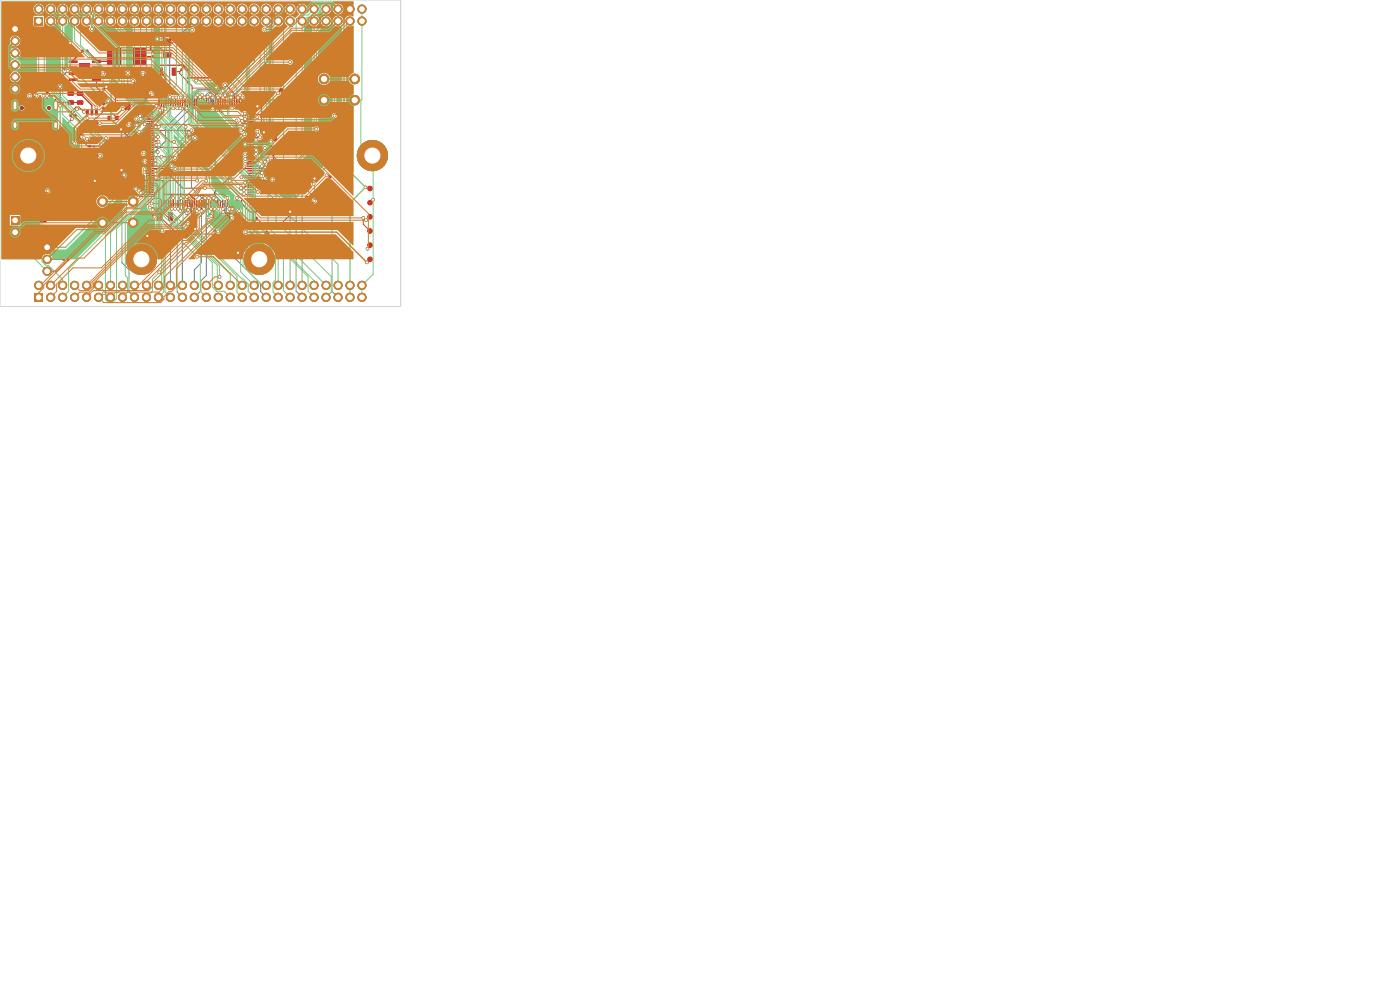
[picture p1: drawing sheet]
<svg xmlns="http://www.w3.org/2000/svg" width="297mm" height="210mm" viewBox="0 0 297 210" stroke-linecap="round" stroke-linejoin="round" font-family="sans-serif">
<g fill="#c83434">
<path d="M39.7 16.3h.6v.5h-.6z"/>
<path d="M39.7 17.2h.6v.5h-.6z"/>
</g>
<g fill="#c83434" stroke="#c83434" stroke-width=".21">
<circle cx="68.7" cy="16.7" r="1"/>
<circle cx="75.2" cy="16.7" r="1"/>
<circle cx="68.7" cy="21.2" r="1"/>
<circle cx="75.2" cy="21.2" r="1"/>
</g>
<g fill="#c83434">
<path d="M14.3 28.7h.5v.6h-.5z"/>
<path d="M15.2 28.7h.5v.6h-.5z"/>
<path d="M65.7 37.3h.6v.4h-.6z"/>
<path d="M65.7 38.3h.6v.4h-.6z"/>
<path d="M33.5 14.4l.8-.1 .3 .2v1.4l-.2 .2h-.7l-.2-.2z"/>
<path d="M36.5 14.4l.8-.1 .2 .2 .1 1.4-.2 .2h-.8l-.2-.2z"/>
<path d="M26.3 35.6h.8v.8h-.8z"/>
<path d="M27.9 35.6h.8v.8h-.8z"/>
<path d="M4 20.8h.5v1.4l-.5-.1z"/>
<path d="M4.8 20.8h.5v1.4l-.5-.1z"/>
<path d="M6.1 20.7l.3 .1-.1 1.4-.2-.1z"/>
<path d="M7.1 20.7l.3 .1-.1 1.4-.2-.1z"/>
<path d="M7.6 20.7l.3 .1-.1 1.4-.2-.1z"/>
<path d="M8.6 20.7l.3 .1-.1 1.4-.2-.1z"/>
<path d="M9.7 20.8h.5v1.4l-.5-.1z"/>
<path d="M10.5 20.8h.5v1.4l-.5-.1z"/>
<path d="M9.1 20.7l.3 .1-.1 1.4-.2-.1z"/>
<path d="M8.1 20.7l.3 .1-.1 1.4-.2-.1z"/>
<path d="M6.6 20.7l.3 .1-.1 1.4-.2-.1z"/>
<path d="M5.6 20.7l.3 .1-.1 1.4-.2-.1z"/>
</g>
<path d="M3.2 21.8v1.1M3.2 26.2v.6M11.8 21.8v1.1M11.8 26.2v.6" fill="none" stroke="#c83434" stroke-width="1"/>
<path d="M2.3 5.3h1.7v1.7h-1.7z" fill="#c83434"/>
<g fill="#c83434" stroke="#c83434" stroke-width=".21">
<circle cx="3.2" cy="8.7" r=".85"/>
<circle cx="3.2" cy="11.2" r=".85"/>
<circle cx="3.2" cy="13.8" r=".85"/>
<circle cx="3.2" cy="16.3" r=".85"/>
<circle cx="3.2" cy="18.8" r=".85"/>
</g>
<g fill="#c83434">
<path d="M26.5 21.7l1-.1 .2 .2v1.3l-.1 .3h-.9l-.2-.2z"/>
<path d="M29.3 21.7l1-.1 .2 .2v1.3l-.1 .3h-.9l-.2-.2z"/>
<path d="M14.6 12.8h1.8l.1 .5-1.9 .1z"/>
<path d="M14.6 14.1h1.8l.1 .5-1.9 .1z"/>
<path d="M14.6 15.4l1.8-.1 .1 .5-1.9 .1z"/>
<path d="M14.6 16.6h1.8l.1 .5-1.9 .1z"/>
<path d="M19.5 16.6h1.9v.5l-1.8 .1z"/>
<path d="M19.5 15.4l1.9-.1v.5l-1.8 .1z"/>
<path d="M19.5 14.1h1.9v.5l-1.8 .1z"/>
<path d="M19.5 12.8h1.9v.5l-1.8 .1z"/>
<path d="M16.9 13.5h2.2v3h-2.2z"/>
</g>
<g fill="#c83434" stroke="#c83434" stroke-width=".21">
<circle cx="55" cy="55" r="3.2"/>
<circle cx="6" cy="33" r="3.2"/>
</g>
<g fill="#c83434">
<path d="M36.7 48.8h.6v.5h-.6z"/>
<path d="M36.7 49.7h.6v.5h-.6z"/>
<path d="M22.2 29.8h.6v.4h-.6z"/>
<path d="M22.2 30.8h.6v.4h-.6z"/>
<path d="M46 16.8l.5-.1 .1 .5-.5 .1z"/>
<path d="M46.2 17.7l.5-.1 .1 .5-.5 .1z"/>
<path d="M28.2 27.8h.6v.4h-.6z"/>
<path d="M28.2 28.8h.6v.4h-.6z"/>
<path d="M17.3 10.5h.5v.6h-.5z"/>
<path d="M18.2 10.5h.5v.6h-.5z"/>
<path d="M14.7 33.8h.6v.4h-.6z"/>
<path d="M14.7 34.8h.6v.4h-.6z"/>
<path d="M21.7 18.8h.6v.4h-.6z"/>
<path d="M21.7 19.8h.6v.4h-.6z"/>
<path d="M20.2 32.8h.6v.5h-.6z"/>
<path d="M20.2 33.7h.6v.5h-.6z"/>
<path d="M34.7 8.2h1.5l.2 .2v.7l-.3 .2h-1.3l-.2-.2z"/>
<path d="M34.7 11.2l1.5-.1 .2 .3v.7l-.3 .2-1.3-.1-.2-.2z"/>
<path d="M49.5 53.6l.5 .2-.1 .4-.5-.2z"/>
<path d="M49.8 52.7l.6 .2-.2 .4-.5-.2z"/>
<path d="M45.2 48.8h.6v.5h-.6z"/>
<path d="M45.2 49.7h.6v.5h-.6z"/>
<path d="M22.8 24.6h.8v.8h-.8z"/>
<path d="M24.4 24.6h.8v.8h-.8z"/>
<path d="M69.6 41.3h.8v.8h-.8z"/>
<path d="M69.6 42.9h.8v.8h-.8z"/>
<path d="M56.5 28.7l.2-.1 .6 .2-.2 .8-.8-.1z"/>
<path d="M58 29.1l.2-.1 .6 .2-.2 .8-.7-.2z"/>
<path d="M14.3 19.4h1.3l.1 .2v.6l-.2 .2-1.1-.1-.1-.2z"/>
<path d="M14.3 21.3h1.3l.1 .2v.6l-.2 .2-1.1-.1-.1-.2z"/>
</g>
<circle cx="79" cy="33" r="3.2" fill="#c83434" stroke="#c83434" stroke-width=".21"/>
<path d="M7.4 62.2h1.7v1.7h-1.7z" fill="#c83434"/>
<g fill="#c83434" stroke="#c83434" stroke-width=".21">
<circle cx="8.2" cy="60.5" r=".85"/>
<circle cx="10.7" cy="63.1" r=".85"/>
<circle cx="10.7" cy="60.5" r=".85"/>
<circle cx="13.3" cy="63.1" r=".85"/>
<circle cx="13.3" cy="60.5" r=".85"/>
<circle cx="15.8" cy="63.1" r=".85"/>
<circle cx="15.8" cy="60.5" r=".85"/>
<circle cx="18.4" cy="63.1" r=".85"/>
<circle cx="18.4" cy="60.5" r=".85"/>
<circle cx="20.9" cy="63.1" r=".85"/>
<circle cx="20.9" cy="60.5" r=".85"/>
<circle cx="23.4" cy="63.1" r=".85"/>
<circle cx="23.4" cy="60.5" r=".85"/>
<circle cx="26" cy="63.1" r=".85"/>
<circle cx="26" cy="60.5" r=".85"/>
<circle cx="28.5" cy="63.1" r=".85"/>
<circle cx="28.5" cy="60.5" r=".85"/>
<circle cx="31.1" cy="63.1" r=".85"/>
<circle cx="31.1" cy="60.5" r=".85"/>
<circle cx="33.6" cy="63.1" r=".85"/>
<circle cx="33.6" cy="60.5" r=".85"/>
<circle cx="36.1" cy="63.1" r=".85"/>
<circle cx="36.1" cy="60.5" r=".85"/>
<circle cx="38.7" cy="63.1" r=".85"/>
<circle cx="38.7" cy="60.5" r=".85"/>
<circle cx="41.2" cy="63.1" r=".85"/>
<circle cx="41.2" cy="60.5" r=".85"/>
<circle cx="43.8" cy="63.1" r=".85"/>
<circle cx="43.8" cy="60.5" r=".85"/>
<circle cx="46.3" cy="63.1" r=".85"/>
<circle cx="46.3" cy="60.5" r=".85"/>
<circle cx="48.8" cy="63.1" r=".85"/>
<circle cx="48.8" cy="60.5" r=".85"/>
<circle cx="51.4" cy="63.1" r=".85"/>
<circle cx="51.4" cy="60.5" r=".85"/>
<circle cx="53.9" cy="63.1" r=".85"/>
<circle cx="53.9" cy="60.5" r=".85"/>
<circle cx="56.5" cy="63.1" r=".85"/>
<circle cx="56.5" cy="60.5" r=".85"/>
<circle cx="59" cy="63.1" r=".85"/>
<circle cx="59" cy="60.5" r=".85"/>
<circle cx="61.5" cy="63.1" r=".85"/>
<circle cx="61.5" cy="60.5" r=".85"/>
<circle cx="64.1" cy="63.1" r=".85"/>
<circle cx="64.1" cy="60.5" r=".85"/>
<circle cx="66.6" cy="63.1" r=".85"/>
<circle cx="66.6" cy="60.5" r=".85"/>
<circle cx="69.2" cy="63.1" r=".85"/>
<circle cx="69.2" cy="60.5" r=".85"/>
<circle cx="71.7" cy="63.1" r=".85"/>
<circle cx="71.7" cy="60.5" r=".85"/>
<circle cx="74.2" cy="63.1" r=".85"/>
<circle cx="74.2" cy="60.5" r=".85"/>
<circle cx="76.8" cy="63.1" r=".85"/>
<circle cx="76.8" cy="60.5" r=".85"/>
</g>
<g fill="#c83434">
<path d="M23.3 21.7h.5v.6h-.5z"/>
<path d="M24.2 21.7h.5v.6h-.5z"/>
<path d="M9.2 51.6h1.6v1.7h-1.6z"/>
</g>
<g fill="#c83434" stroke="#c83434" stroke-width=".21">
<circle cx="10" cy="55" r=".85"/>
<circle cx="10" cy="57.5" r=".85"/>
<circle cx="78.5" cy="46" r=".5"/>
<circle cx="78.5" cy="40" r=".5"/>
</g>
<g fill="#c83434">
<path d="M18 36.3h.5l.1 .5-.5 .1z"/>
<path d="M17.1 36.4h.5v.5l-.5 .1z"/>
<path d="M60.8 43.6h.8v.8h-.8z"/>
<path d="M62.4 43.6h.8v.8h-.8z"/>
</g>
<circle cx="78.5" cy="55" r=".5" fill="#c83434" stroke="#c83434" stroke-width=".21"/>
<g fill="#c83434">
<path d="M40.5 47.9l.5-.1 .1 .5-.6 .1z"/>
<path d="M40.4 46.9h.5l.1 .5h-.6z"/>
<path d="M32.5 7l.5 .1v.5l-.6-.1z"/>
<path d="M32.4 8h.5v.5h-.5z"/>
</g>
<g fill="#c83434" stroke="#c83434" stroke-width=".21">
<circle cx="30" cy="55" r="3.2"/>
<circle cx="78.5" cy="43" r=".5"/>
</g>
<g fill="#c83434">
<path d="M33.2 48.8h.6v.5h-.6z"/>
<path d="M33.2 49.7h.6v.5h-.6z"/>
<path d="M8.2 40.8h1.6v2.4h-1.6z"/>
<path d="M8.2 44.8h1.6v2.4h-1.6z"/>
<path d="M30.7 14.8h.6v.4h-.6z"/>
<path d="M30.7 15.8h.6v.4h-.6z"/>
<path d="M21.7 21.8h.6v.4h-.6z"/>
<path d="M21.7 22.8h.6v.4h-.6z"/>
<path d="M22.7 36.8h.6v.5h-.6z"/>
<path d="M22.7 37.7h.6v.5h-.6z"/>
<path d="M47.7 45.1h1.1v1.8h-1.1z"/>
<path d="M45.3 45.1h1v1.8h-1z"/>
<path d="M53.6 46.7l.5 .2-.2 .5-.4-.3z"/>
<path d="M54.3 46l.5 .2-.3 .4-.4-.3z"/>
<path d="M65.6 41.3h.8v.8h-.8z"/>
<path d="M65.6 42.9h.8v.8h-.8z"/>
<path d="M56.2 20.3h.2l.2 .2-.3 .5-.4-.4z"/>
<path d="M56.9 20.9h.2l.3 .2-.4 .5-.3-.3z"/>
<path d="M48.7 48.8h.6v.5h-.6z"/>
<path d="M48.7 49.7h.6v.5h-.6z"/>
<path d="M7.4 3.6h1.7v1.7h-1.7z"/>
</g>
<g fill="#c83434" stroke="#c83434" stroke-width=".21">
<circle cx="8.2" cy="1.9" r=".85"/>
<circle cx="10.7" cy="4.5" r=".85"/>
<circle cx="10.7" cy="1.9" r=".85"/>
<circle cx="13.3" cy="4.5" r=".85"/>
<circle cx="13.3" cy="1.9" r=".85"/>
<circle cx="15.8" cy="4.5" r=".85"/>
<circle cx="15.8" cy="1.9" r=".85"/>
<circle cx="18.4" cy="4.5" r=".85"/>
<circle cx="18.4" cy="1.9" r=".85"/>
<circle cx="20.9" cy="4.5" r=".85"/>
<circle cx="20.9" cy="1.9" r=".85"/>
<circle cx="23.4" cy="4.5" r=".85"/>
<circle cx="23.4" cy="1.9" r=".85"/>
<circle cx="26" cy="4.5" r=".85"/>
<circle cx="26" cy="1.9" r=".85"/>
<circle cx="28.5" cy="4.5" r=".85"/>
<circle cx="28.5" cy="1.9" r=".85"/>
<circle cx="31.1" cy="4.5" r=".85"/>
<circle cx="31.1" cy="1.9" r=".85"/>
<circle cx="33.6" cy="4.5" r=".85"/>
<circle cx="33.6" cy="1.9" r=".85"/>
<circle cx="36.1" cy="4.5" r=".85"/>
<circle cx="36.1" cy="1.9" r=".85"/>
<circle cx="38.7" cy="4.5" r=".85"/>
<circle cx="38.7" cy="1.9" r=".85"/>
<circle cx="41.2" cy="4.5" r=".85"/>
<circle cx="41.2" cy="1.9" r=".85"/>
<circle cx="43.8" cy="4.5" r=".85"/>
<circle cx="43.8" cy="1.9" r=".85"/>
<circle cx="46.3" cy="4.5" r=".85"/>
<circle cx="46.3" cy="1.9" r=".85"/>
<circle cx="48.8" cy="4.5" r=".85"/>
<circle cx="48.8" cy="1.9" r=".85"/>
<circle cx="51.4" cy="4.5" r=".85"/>
<circle cx="51.4" cy="1.9" r=".85"/>
<circle cx="53.9" cy="4.5" r=".85"/>
<circle cx="53.9" cy="1.9" r=".85"/>
<circle cx="56.5" cy="4.5" r=".85"/>
<circle cx="56.5" cy="1.9" r=".85"/>
<circle cx="59" cy="4.5" r=".85"/>
<circle cx="59" cy="1.9" r=".85"/>
<circle cx="61.5" cy="4.5" r=".85"/>
<circle cx="61.5" cy="1.9" r=".85"/>
<circle cx="64.1" cy="4.5" r=".85"/>
<circle cx="64.1" cy="1.9" r=".85"/>
<circle cx="66.6" cy="4.5" r=".85"/>
<circle cx="66.6" cy="1.9" r=".85"/>
<circle cx="69.2" cy="4.5" r=".85"/>
<circle cx="69.2" cy="1.9" r=".85"/>
<circle cx="71.7" cy="4.5" r=".85"/>
<circle cx="71.7" cy="1.9" r=".85"/>
<circle cx="74.2" cy="4.5" r=".85"/>
<circle cx="74.2" cy="1.9" r=".85"/>
<circle cx="76.8" cy="4.5" r=".85"/>
<circle cx="76.8" cy="1.9" r=".85"/>
</g>
<g fill="#c83434">
<path d="M59.4 18.7l.4-.1 .4 .4-.5 .7-.6-.5z"/>
<path d="M60.7 19.6l.3-.1 .5 .4-.5 .7-.6-.5z"/>
<path d="M18.3 25.5l.5 .1v1.2l-.5-.1z"/>
<path d="M19.2 25.5l.6 .1-.1 1.2-.5-.1z"/>
<path d="M20.2 25.5l.5 .1v1.2l-.5-.1z"/>
<path d="M20.2 23.2l.5 .1v1.2l-.5-.1z"/>
<path d="M19.2 23.2l.6 .1-.1 1.2-.5-.1z"/>
<path d="M18.3 23.2l.5 .1v1.2l-.5-.1z"/>
<path d="M22.6 32.3h.8v.8h-.8z"/>
<path d="M22.6 33.9h.8v.8h-.8z"/>
<path d="M30.2 49.7l.4-.3 .3 .4-.5 .3-.2-.3z"/>
<path d="M29.6 48.9l.4-.2 .3 .3-.4 .4-.3-.3z"/>
<path d="M18.7 29.8h.6v.4h-.6z"/>
<path d="M18.7 30.8h.6v.4h-.6z"/>
<path d="M9.7 18.3h.6v.5h-.6z"/>
<path d="M9.7 19.2h.6v.5h-.6z"/>
<path d="M32.3 11.7h.4v.6h-.4z"/>
<path d="M33.3 11.7h.4v.6h-.4z"/>
<path d="M20 38.9l.5 .2-.3 .5-.4-.2z"/>
<path d="M19.2 38.4l.5 .3-.3 .4-.4-.2z"/>
<path d="M14.7 30.3h.6v.4h-.6z"/>
<path d="M14.7 31.3h.6v.4h-.6z"/>
<path d="M55.4 50.3l.3-.1 .5 .4-.4 .7-.7-.4z"/>
<path d="M56.4 49h.2l.5 .4-.3 .6-.7-.4z"/>
<path d="M14.8 24.2h.4v.6h-.4z"/>
<path d="M15.8 24.2h.4v.6h-.4z"/>
<path d="M25.1 32.3h.8v.8h-.8z"/>
<path d="M25.1 33.9h.8v.8h-.8z"/>
</g>
<circle cx="78.5" cy="49" r=".5" fill="#c83434" stroke="#c83434" stroke-width=".21"/>
<g fill="#c83434">
<path d="M35.7 45.1h1v1.8h-1z"/>
<path d="M33.2 45.1h1v1.8h-1z"/>
<path d="M69.7 37.3h.6v.4h-.6z"/>
<path d="M69.7 38.3h.6v.4h-.6z"/>
<path d="M24.7 14.3h1.6v2.4h-1.6z"/>
<path d="M24.7 18.3h1.6v2.4h-1.6z"/>
<path d="M13.3 54.7h.4v.6h-.4z"/>
<path d="M14.3 54.7h.4v.6h-.4z"/>
<path d="M28.3 17.7h2.4v1.6h-2.4z"/>
<path d="M32.3 17.7h2.4v1.6h-2.4z"/>
<path d="M26.8 39.7h.4v.6h-.4z"/>
<path d="M27.8 39.7h.4v.6h-.4z"/>
<path d="M25.2 36.8h.6v.5h-.6z"/>
<path d="M25.2 37.7h.6v.5h-.6z"/>
</g>
<g fill="#c83434" stroke="#c83434" stroke-width=".21">
<circle cx="21.7" cy="42.7" r="1"/>
<circle cx="28.2" cy="42.7" r="1"/>
<circle cx="21.7" cy="47.2" r="1"/>
<circle cx="28.2" cy="47.2" r="1"/>
</g>
<g fill="#c83434">
<path d="M16.3 19.4h1.3l.1 .2v.6l-.2 .2-1.1-.1-.1-.2z"/>
<path d="M16.3 21.3h1.3l.1 .2v.6l-.2 .2-1.1-.1-.1-.2z"/>
</g>
<circle cx="78.5" cy="52" r=".5" fill="#c83434" stroke="#c83434" stroke-width=".21"/>
<g fill="#c83434">
<path d="M38.5 13.6l.6 .1-.1 .4-.6-.1z"/>
<path d="M38.3 14.5l.6 .1-.1 .5-.6-.1z"/>
<path d="M31.1 23.6h1.4l.1 .2-1.4 .1z"/>
<path d="M31.1 24.1h1.4l.1 .2-1.4 .1z"/>
<path d="M31.1 24.6h1.4l.1 .2-1.4 .1z"/>
<path d="M31.1 25.1h1.4l.1 .2-1.4 .1z"/>
<path d="M31.1 25.6h1.4l.1 .2-1.4 .1z"/>
<path d="M31.1 26.1h1.4l.1 .2-1.4 .1z"/>
<path d="M31.1 26.6h1.4l.1 .2-1.4 .1z"/>
<path d="M31.1 27.1h1.4l.1 .2-1.4 .1z"/>
<path d="M31.1 27.6h1.4l.1 .2-1.4 .1z"/>
<path d="M31.1 28.1h1.4l.1 .2-1.4 .1z"/>
<path d="M31.1 28.6h1.4l.1 .2-1.4 .1z"/>
<path d="M31.1 29.1h1.4l.1 .2-1.4 .1z"/>
<path d="M31.1 29.6h1.4l.1 .2-1.4 .1z"/>
<path d="M31.1 30.1h1.4l.1 .2-1.4 .1z"/>
<path d="M31.1 30.6h1.4l.1 .2-1.4 .1z"/>
<path d="M31.1 31.1h1.4l.1 .2-1.4 .1z"/>
<path d="M31.1 31.6h1.4l.1 .2-1.4 .1z"/>
<path d="M31.1 32.1h1.4l.1 .2-1.4 .1z"/>
<path d="M31.1 32.6h1.4l.1 .2-1.4 .1z"/>
<path d="M31.1 33.1h1.4l.1 .2-1.4 .1z"/>
<path d="M31.1 33.6h1.4l.1 .2-1.4 .1z"/>
<path d="M31.1 34.1h1.4l.1 .2-1.4 .1z"/>
<path d="M31.1 34.6h1.4l.1 .2-1.4 .1z"/>
<path d="M31.1 35.1h1.4l.1 .2-1.4 .1z"/>
<path d="M31.1 35.6h1.4l.1 .2-1.4 .1z"/>
<path d="M31.1 36.1h1.4l.1 .2-1.4 .1z"/>
<path d="M31.1 36.6h1.4l.1 .2-1.4 .1z"/>
<path d="M31.1 37.1h1.4l.1 .2-1.4 .1z"/>
<path d="M31.1 37.6h1.4l.1 .2-1.4 .1z"/>
<path d="M31.1 38.1h1.4l.1 .2-1.4 .1z"/>
<path d="M31.1 38.6h1.4l.1 .2-1.4 .1z"/>
<path d="M31.1 39.1h1.4l.1 .2-1.4 .1z"/>
<path d="M31.1 39.6h1.4l.1 .2-1.4 .1z"/>
<path d="M31.1 40.1h1.4l.1 .2-1.4 .1z"/>
<path d="M31.1 40.6h1.4l.1 .2-1.4 .1z"/>
<path d="M31.1 41.1h1.4l.1 .2-1.4 .1z"/>
<path d="M33.6 42.4l.3 .1-.1 1.4-.2-.1z"/>
<path d="M34.1 42.4l.3 .1-.1 1.4-.2-.1z"/>
<path d="M34.6 42.4l.3 .1-.1 1.4-.2-.1z"/>
<path d="M35.1 42.4l.3 .1-.1 1.4-.2-.1z"/>
<path d="M35.6 42.4l.3 .1-.1 1.4-.2-.1z"/>
<path d="M36.1 42.4l.3 .1-.1 1.4-.2-.1z"/>
<path d="M36.6 42.4l.3 .1-.1 1.4-.2-.1z"/>
<path d="M37.1 42.4l.3 .1-.1 1.4-.2-.1z"/>
<path d="M37.6 42.4l.3 .1-.1 1.4-.2-.1z"/>
<path d="M38.1 42.4l.3 .1-.1 1.4-.2-.1z"/>
<path d="M38.6 42.4l.3 .1-.1 1.4-.2-.1z"/>
<path d="M39.1 42.4l.3 .1-.1 1.4-.2-.1z"/>
<path d="M39.6 42.4l.3 .1-.1 1.4-.2-.1z"/>
<path d="M40.1 42.4l.3 .1-.1 1.4-.2-.1z"/>
<path d="M40.6 42.4l.3 .1-.1 1.4-.2-.1z"/>
<path d="M41.1 42.4l.3 .1-.1 1.4-.2-.1z"/>
<path d="M41.6 42.4l.3 .1-.1 1.4-.2-.1z"/>
<path d="M42.1 42.4l.3 .1-.1 1.4-.2-.1z"/>
<path d="M42.6 42.4l.3 .1-.1 1.4-.2-.1z"/>
<path d="M43.1 42.4l.3 .1-.1 1.4-.2-.1z"/>
<path d="M43.6 42.4l.3 .1-.1 1.4-.2-.1z"/>
<path d="M44.1 42.4l.3 .1-.1 1.4-.2-.1z"/>
<path d="M44.6 42.4l.3 .1-.1 1.4-.2-.1z"/>
<path d="M45.1 42.4l.3 .1-.1 1.4-.2-.1z"/>
<path d="M45.6 42.4l.3 .1-.1 1.4-.2-.1z"/>
<path d="M46.1 42.4l.3 .1-.1 1.4-.2-.1z"/>
<path d="M46.6 42.4l.3 .1-.1 1.4-.2-.1z"/>
<path d="M47.1 42.4l.3 .1-.1 1.4-.2-.1z"/>
<path d="M47.6 42.4l.3 .1-.1 1.4-.2-.1z"/>
<path d="M48.1 42.4l.3 .1-.1 1.4-.2-.1z"/>
<path d="M48.6 42.4l.3 .1-.1 1.4-.2-.1z"/>
<path d="M49.1 42.4l.3 .1-.1 1.4-.2-.1z"/>
<path d="M49.6 42.4l.3 .1-.1 1.4-.2-.1z"/>
<path d="M50.1 42.4l.3 .1-.1 1.4-.2-.1z"/>
<path d="M50.6 42.4l.3 .1-.1 1.4-.2-.1z"/>
<path d="M51.1 42.4l.3 .1-.1 1.4-.2-.1z"/>
<path d="M52.4 41.1h1.4l.1 .2-1.4 .1z"/>
<path d="M52.4 40.6h1.4l.1 .2-1.4 .1z"/>
<path d="M52.4 40.1h1.4l.1 .2-1.4 .1z"/>
<path d="M52.4 39.6h1.4l.1 .2-1.4 .1z"/>
<path d="M52.4 39.1h1.4l.1 .2-1.4 .1z"/>
<path d="M52.4 38.6h1.4l.1 .2-1.4 .1z"/>
<path d="M52.4 38.1h1.4l.1 .2-1.4 .1z"/>
<path d="M52.4 37.6h1.4l.1 .2-1.4 .1z"/>
<path d="M52.4 37.1h1.4l.1 .2-1.4 .1z"/>
<path d="M52.4 36.6h1.4l.1 .2-1.4 .1z"/>
<path d="M52.4 36.1h1.4l.1 .2-1.4 .1z"/>
<path d="M52.4 35.6h1.4l.1 .2-1.4 .1z"/>
<path d="M52.4 35.1h1.4l.1 .2-1.4 .1z"/>
<path d="M52.4 34.6h1.4l.1 .2-1.4 .1z"/>
<path d="M52.4 34.1h1.4l.1 .2-1.4 .1z"/>
<path d="M52.4 33.6h1.4l.1 .2-1.4 .1z"/>
<path d="M52.4 33.1h1.4l.1 .2-1.4 .1z"/>
<path d="M52.4 32.6h1.4l.1 .2-1.4 .1z"/>
<path d="M52.4 32.1h1.4l.1 .2-1.4 .1z"/>
<path d="M52.4 31.6h1.4l.1 .2-1.4 .1z"/>
<path d="M52.4 31.1h1.4l.1 .2-1.4 .1z"/>
<path d="M52.4 30.6h1.4l.1 .2-1.4 .1z"/>
<path d="M52.4 30.1h1.4l.1 .2-1.4 .1z"/>
<path d="M52.4 29.6h1.4l.1 .2-1.4 .1z"/>
<path d="M52.4 29.1h1.4l.1 .2-1.4 .1z"/>
<path d="M52.4 28.6h1.4l.1 .2-1.4 .1z"/>
<path d="M52.4 28.1h1.4l.1 .2-1.4 .1z"/>
<path d="M52.4 27.6h1.4l.1 .2-1.4 .1z"/>
<path d="M52.4 27.1h1.4l.1 .2-1.4 .1z"/>
<path d="M52.4 26.6h1.4l.1 .2-1.4 .1z"/>
<path d="M52.4 26.1h1.4l.1 .2-1.4 .1z"/>
<path d="M52.4 25.6h1.4l.1 .2-1.4 .1z"/>
<path d="M52.4 25.1h1.4l.1 .2-1.4 .1z"/>
<path d="M52.4 24.6h1.4l.1 .2-1.4 .1z"/>
<path d="M52.4 24.1h1.4l.1 .2-1.4 .1z"/>
<path d="M52.4 23.6h1.4l.1 .2-1.4 .1z"/>
<path d="M51.1 21.1l.3 .1-.1 1.4-.2-.1z"/>
<path d="M50.6 21.1l.3 .1-.1 1.4-.2-.1z"/>
<path d="M50.1 21.1l.3 .1-.1 1.4-.2-.1z"/>
<path d="M49.6 21.1l.3 .1-.1 1.4-.2-.1z"/>
<path d="M49.1 21.1l.3 .1-.1 1.4-.2-.1z"/>
<path d="M48.6 21.1l.3 .1-.1 1.4-.2-.1z"/>
<path d="M48.1 21.1l.3 .1-.1 1.4-.2-.1z"/>
<path d="M47.6 21.1l.3 .1-.1 1.4-.2-.1z"/>
<path d="M47.1 21.1l.3 .1-.1 1.4-.2-.1z"/>
<path d="M46.6 21.1l.3 .1-.1 1.4-.2-.1z"/>
<path d="M46.1 21.1l.3 .1-.1 1.4-.2-.1z"/>
<path d="M45.6 21.1l.3 .1-.1 1.4-.2-.1z"/>
<path d="M45.1 21.1l.3 .1-.1 1.4-.2-.1z"/>
<path d="M44.6 21.1l.3 .1-.1 1.4-.2-.1z"/>
<path d="M44.1 21.1l.3 .1-.1 1.4-.2-.1z"/>
<path d="M43.6 21.1l.3 .1-.1 1.4-.2-.1z"/>
<path d="M43.1 21.1l.3 .1-.1 1.4-.2-.1z"/>
<path d="M42.6 21.1l.3 .1-.1 1.4-.2-.1z"/>
<path d="M42.1 21.1l.3 .1-.1 1.4-.2-.1z"/>
<path d="M41.6 21.1l.3 .1-.1 1.4-.2-.1z"/>
<path d="M41.1 21.1l.3 .1-.1 1.4-.2-.1z"/>
<path d="M40.6 21.1l.3 .1-.1 1.4-.2-.1z"/>
<path d="M40.1 21.1l.3 .1-.1 1.4-.2-.1z"/>
<path d="M39.6 21.1l.3 .1-.1 1.4-.2-.1z"/>
<path d="M39.1 21.1l.3 .1-.1 1.4-.2-.1z"/>
<path d="M38.6 21.1l.3 .1-.1 1.4-.2-.1z"/>
<path d="M38.1 21.1l.3 .1-.1 1.4-.2-.1z"/>
<path d="M37.6 21.1l.3 .1-.1 1.4-.2-.1z"/>
<path d="M37.1 21.1l.3 .1-.1 1.4-.2-.1z"/>
<path d="M36.6 21.1l.3 .1-.1 1.4-.2-.1z"/>
<path d="M36.1 21.1l.3 .1-.1 1.4-.2-.1z"/>
<path d="M35.6 21.1l.3 .1-.1 1.4-.2-.1z"/>
<path d="M35.1 21.1l.3 .1-.1 1.4-.2-.1z"/>
<path d="M34.6 21.1l.3 .1-.1 1.4-.2-.1z"/>
<path d="M34.1 21.1l.3 .1-.1 1.4-.2-.1z"/>
<path d="M33.6 21.1l.3 .1-.1 1.4-.2-.1z"/>
<path d="M2.3 45.9h1.7v1.7h-1.7z"/>
</g>
<circle cx="3.2" cy="49.3" r=".85" fill="#c83434" stroke="#c83434" stroke-width=".21"/>
<g fill="#c83434">
<path d="M22.8 10.3h2.9v3.5h-2.9z"/>
<path d="M28.2 10.3h3v3.5h-3z"/>
<path d="M71.3 23.7h.5v.6h-.5z"/>
<path d="M72.2 23.7h.5v.6h-.5z"/>
<path d="M56.7 37l.5-.1 .1 .5-.4 .1z"/>
<path d="M57.7 36.7l.4-.1 .1 .5-.4 .1z"/>
</g>
<g fill="#c83434" stroke="#c83434" stroke-width=".21">
<circle cx="31.3" cy="50" r=".25"/>
<circle cx="22.6" cy="18.4" r=".25"/>
<circle cx="56" cy="28.1" r=".25"/>
<circle cx="33.2" cy="22.5" r=".25"/>
<circle cx="54.6" cy="22.6" r=".25"/>
<circle cx="77.5" cy="39.7" r=".25"/>
<circle cx="50.5" cy="53.6" r=".25"/>
<circle cx="25.7" cy="27.5" r=".25"/>
<circle cx="20.1" cy="38.4" r=".25"/>
<circle cx="66.7" cy="37.9" r=".25"/>
<circle cx="45.1" cy="23" r=".25"/>
<circle cx="25.8" cy="36.1" r=".25"/>
<circle cx="41.4" cy="48.6" r=".25"/>
<circle cx="14.9" cy="9.1" r=".25"/>
<circle cx="61.6" cy="44.9" r=".25"/>
<circle cx="56.1" cy="37.9" r=".25"/>
<circle cx="79.2" cy="42.4" r=".25"/>
<circle cx="45.5" cy="44.3" r=".25"/>
<circle cx="52" cy="30.6" r=".25"/>
<circle cx="57.4" cy="30" r=".25"/>
<circle cx="45.9" cy="18.6" r=".25"/>
<circle cx="33.4" cy="8.3" r=".25"/>
<circle cx="33.7" cy="26.9" r=".25"/>
<circle cx="51.9" cy="24.1" r=".25"/>
<circle cx="71" cy="24.5" r=".25"/>
<circle cx="15.3" cy="25.2" r=".25"/>
<circle cx="66.7" cy="42.6" r=".25"/>
<circle cx="66.6" cy="39.1" r=".25"/>
<circle cx="15.8" cy="30.4" r=".25"/>
<circle cx="26" cy="23.1" r=".25"/>
<circle cx="9.9" cy="20.3" r=".25"/>
<circle cx="6.2" cy="20.3" r=".25"/>
<circle cx="18.4" cy="29.4" r=".25"/>
<circle cx="17.8" cy="23.8" r=".25"/>
<circle cx="20.5" cy="22.8" r=".25"/>
<circle cx="7.7" cy="20.3" r=".25"/>
<circle cx="9.2" cy="20.3" r=".25"/>
<circle cx="22.5" cy="29.3" r=".25"/>
<circle cx="52" cy="25.2" r=".25"/>
<circle cx="51.4" cy="20.7" r=".25"/>
<circle cx="39.2" cy="20.7" r=".25"/>
<circle cx="30.7" cy="35.9" r=".25"/>
<circle cx="43.5" cy="39.9" r=".25"/>
<circle cx="21.2" cy="33" r=".25"/>
<circle cx="77.1" cy="46.2" r=".25"/>
<circle cx="32.2" cy="19.8" r=".25"/>
<circle cx="14.4" cy="15" r=".25"/>
<circle cx="10.1" cy="40.5" r=".25"/>
<circle cx="28.2" cy="17.2" r=".25"/>
<circle cx="12.8" cy="18.4" r=".25"/>
<circle cx="12.8" cy="22.4" r=".25"/>
<circle cx="23" cy="21.5" r=".25"/>
<circle cx="16.3" cy="23.2" r=".25"/>
<circle cx="21.9" cy="15.6" r=".25"/>
<circle cx="27.1" cy="15.5" r=".25"/>
<circle cx="77.8" cy="55.7" r=".25"/>
<circle cx="52.1" cy="49.2" r=".25"/>
<circle cx="32.8" cy="46" r=".25"/>
<circle cx="36.4" cy="35.2" r=".25"/>
<circle cx="29.5" cy="28" r=".25"/>
<circle cx="34" cy="23.4" r=".25"/>
<circle cx="36.9" cy="30.1" r=".25"/>
<circle cx="46.2" cy="49.1" r=".25"/>
<circle cx="33" cy="26.9" r=".25"/>
<circle cx="49.2" cy="46.2" r=".25"/>
<circle cx="45.1" cy="20.7" r=".25"/>
<circle cx="43.7" cy="38.4" r=".25"/>
<circle cx="41.8" cy="38.3" r=".25"/>
<circle cx="44.6" cy="20.1" r=".25"/>
<circle cx="51.7" cy="39.3" r=".25"/>
<circle cx="52" cy="38.8" r=".25"/>
<circle cx="35.1" cy="23.1" r=".25"/>
<circle cx="26.3" cy="37.2" r=".25"/>
<circle cx="17.3" cy="29" r=".25"/>
<circle cx="34.4" cy="23" r=".25"/>
<circle cx="46.3" cy="44.3" r=".25"/>
<circle cx="39.8" cy="47.5" r=".25"/>
<circle cx="47.2" cy="44.3" r=".25"/>
<circle cx="47.3" cy="45" r=".25"/>
<circle cx="48.2" cy="42" r=".25"/>
<circle cx="48.7" cy="44.3" r=".25"/>
<circle cx="49.3" cy="44.3" r=".25"/>
<circle cx="22" cy="62.2" r=".25"/>
<circle cx="29" cy="25.2" r=".25"/>
<circle cx="29.7" cy="24.6" r=".25"/>
<circle cx="29.8" cy="25.2" r=".25"/>
<circle cx="27.4" cy="26.4" r=".25"/>
<circle cx="29" cy="26.6" r=".25"/>
<circle cx="44.2" cy="42" r=".25"/>
<circle cx="44.8" cy="44.3" r=".25"/>
<circle cx="33.8" cy="57.8" r=".25"/>
<circle cx="45.3" cy="42" r=".25"/>
<circle cx="44.3" cy="46.6" r=".25"/>
<circle cx="33" cy="28.6" r=".25"/>
<circle cx="33.5" cy="29" r=".25"/>
<circle cx="30.7" cy="34.2" r=".25"/>
<circle cx="40" cy="44.5" r=".25"/>
<circle cx="39.6" cy="41.8" r=".25"/>
<circle cx="41.8" cy="44.7" r=".25"/>
<circle cx="42.2" cy="44.3" r=".25"/>
<circle cx="42.7" cy="44.8" r=".25"/>
<circle cx="33.1" cy="29.5" r=".25"/>
<circle cx="46.6" cy="58.7" r=".25"/>
<circle cx="33.6" cy="30.1" r=".25"/>
<circle cx="33.2" cy="30.8" r=".25"/>
<circle cx="33.5" cy="32.3" r=".25"/>
<circle cx="30.5" cy="32.6" r=".25"/>
<circle cx="37.1" cy="33.5" r=".25"/>
<circle cx="34.3" cy="33.2" r=".25"/>
<circle cx="41.8" cy="54.5" r=".25"/>
<circle cx="33" cy="34" r=".25"/>
<circle cx="43.2" cy="44.3" r=".25"/>
<circle cx="43.5" cy="42" r=".25"/>
<circle cx="43.4" cy="20.7" r=".25"/>
<circle cx="42.9" cy="20.2" r=".25"/>
<circle cx="42.4" cy="20.6" r=".25"/>
<circle cx="41.9" cy="20.2" r=".25"/>
<circle cx="41.5" cy="20.7" r=".25"/>
<circle cx="39.6" cy="23" r=".25"/>
<circle cx="50.2" cy="25.6" r=".25"/>
<circle cx="55.4" cy="34.2" r=".25"/>
<circle cx="56.8" cy="33.9" r=".25"/>
<circle cx="52" cy="33.7" r=".25"/>
<circle cx="52" cy="32.8" r=".25"/>
<circle cx="54.3" cy="32.7" r=".25"/>
<circle cx="54.3" cy="31.9" r=".25"/>
<circle cx="56.2" cy="31.4" r=".25"/>
<circle cx="44.1" cy="20.5" r=".25"/>
<circle cx="78" cy="52.8" r=".25"/>
<circle cx="36.7" cy="23" r=".25"/>
<circle cx="50.8" cy="44.7" r=".25"/>
<circle cx="77.7" cy="46.7" r=".25"/>
<circle cx="33" cy="34.8" r=".25"/>
<circle cx="34.4" cy="48.9" r=".25"/>
<circle cx="30.7" cy="26.4" r=".25"/>
<circle cx="30.3" cy="15.6" r=".25"/>
<circle cx="44.8" cy="45.8" r=".25"/>
<circle cx="40.6" cy="27.7" r=".25"/>
<circle cx="28.8" cy="40.1" r=".25"/>
<circle cx="29.4" cy="40.4" r=".25"/>
<circle cx="52" cy="26.6" r=".25"/>
<circle cx="41.6" cy="17.1" r=".25"/>
<circle cx="50.9" cy="20.2" r=".25"/>
<circle cx="29.8" cy="41" r=".25"/>
<circle cx="32.1" cy="43.2" r=".25"/>
<circle cx="31.8" cy="44" r=".25"/>
<circle cx="19.5" cy="6.2" r=".25"/>
<circle cx="32.4" cy="44.5" r=".25"/>
<circle cx="36.5" cy="44.3" r=".25"/>
<circle cx="36.7" cy="42" r=".25"/>
<circle cx="40.8" cy="6.3" r=".25"/>
<circle cx="51.2" cy="27.7" r=".25"/>
<circle cx="47.2" cy="19.3" r=".25"/>
<circle cx="51.6" cy="27.1" r=".25"/>
<circle cx="38.2" cy="44.8" r=".25"/>
<circle cx="69.3" cy="37.2" r=".25"/>
<circle cx="39.6" cy="45.2" r=".25"/>
<circle cx="50.2" cy="42" r=".25"/>
<circle cx="51.8" cy="41.1" r=".25"/>
<circle cx="54.7" cy="40.7" r=".25"/>
<circle cx="48.7" cy="38.4" r=".25"/>
<circle cx="51.8" cy="40.4" r=".25"/>
<circle cx="51.1" cy="39.9" r=".25"/>
<circle cx="40.1" cy="28.1" r=".25"/>
<circle cx="38.4" cy="42" r=".25"/>
<circle cx="38.3" cy="20.7" r=".25"/>
<circle cx="38.3" cy="23" r=".25"/>
<circle cx="37.6" cy="23" r=".25"/>
<circle cx="37.4" cy="20.7" r=".25"/>
<circle cx="36.7" cy="20.7" r=".25"/>
<circle cx="36" cy="20.5" r=".25"/>
<circle cx="39.4" cy="26.9" r=".25"/>
<circle cx="33" cy="36.3" r=".25"/>
<circle cx="30.6" cy="36.6" r=".25"/>
<circle cx="50.5" cy="20.7" r=".25"/>
<circle cx="47.7" cy="18" r=".25"/>
<circle cx="49.2" cy="23" r=".25"/>
<circle cx="33" cy="36.9" r=".25"/>
<circle cx="41.3" cy="29.3" r=".25"/>
<circle cx="33" cy="37.7" r=".25"/>
<circle cx="37.1" cy="44.3" r=".25"/>
<circle cx="51.8" cy="28.5" r=".25"/>
<circle cx="37.2" cy="35.9" r=".25"/>
<circle cx="37.8" cy="44.3" r=".25"/>
<circle cx="54.3" cy="29.6" r=".25"/>
<circle cx="55.2" cy="29.1" r=".25"/>
<circle cx="54.7" cy="28.6" r=".25"/>
<circle cx="54.6" cy="27.9" r=".25"/>
<circle cx="56.1" cy="6.3" r=".25"/>
<circle cx="49" cy="20.7" r=".25"/>
<circle cx="61.6" cy="13.2" r=".25"/>
<circle cx="49.1" cy="19.9" r=".25"/>
<circle cx="57.8" cy="38.1" r=".25"/>
<circle cx="55.4" cy="37.3" r=".25"/>
<circle cx="51.2" cy="37.6" r=".25"/>
<circle cx="56.2" cy="34.3" r=".25"/>
<circle cx="55.6" cy="36.7" r=".25"/>
<circle cx="55.5" cy="35.2" r=".25"/>
<circle cx="67.1" cy="27.4" r=".25"/>
<circle cx="52" cy="34.7" r=".25"/>
<circle cx="47.7" cy="20.2" r=".25"/>
<circle cx="47.2" cy="20.7" r=".25"/>
<circle cx="46.7" cy="20.2" r=".25"/>
<circle cx="46.2" cy="20.7" r=".25"/>
<circle cx="54.6" cy="24.9" r=".25"/>
<circle cx="59" cy="19.8" r=".25"/>
<circle cx="51.4" cy="25.7" r=".25"/>
<circle cx="18.5" cy="25.1" r=".25"/>
<circle cx="50.9" cy="26.2" r=".25"/>
<circle cx="21.2" cy="26.1" r=".25"/>
</g>
<g fill="none" stroke="#c83434" stroke-width=".3">
<path d="M10 18.5h3.7l1.3 1.4h2l2.5 2.5v1.5M12.8 18.4v.1M17.5 10.8l-2 2v.3M18.5 10.8l2 2v.3l3.8-.1M22.6 18.4l-.6 .6M24.3 12v2.1l1.2 1.2v.2h1.6M28.2 17.2l1.3 1.3M29.7 12h2.8M31 15l2.8-.1 1.3 1.3v3.2l-1.4 1.3v1.1l-.5 .7M33.5 18.5l-3.6 3.6v.4M33.5 13.8h5.3l1.2 1.3v1.4h5.8l.5 .5M35.5 8.7l-1.4-1.4h-1.5l-.7 .7v2.4l1.6 1.6v2.9"/>
<path d="M5 21.5v.5l8.5 8.5 2.3-.1M9.9 20.3v1.2M18.3 36.6l1.9 1.8v.9M23.2 25l4 4h1.3v.2l2.6 2.6h.7M25.7 27.5h.1M25.8 36.1l.9-.1 2.3 2.3h2.8M27.1 22.5l-.6 .6h-.5M34.7 38.3v4.9M40.3 21.8v.9l.2 .3h4.6M45.1 23h.1M45.3 21.8v1l-.2 .2M53.2 35.8h-2.6l-5.1 5v.6"/>
<path d="M54.9 35.8h.1M56 28.1v.2l.8 .9v1l1.2 1.2v3.9M56 35.8l.8 .7M56.3 20.6l-1.7 1.7v.3h-.2l-1.2 1.2M56.8 36.5v.5l.2 .2M58 35.3h5.8l2.6 2.6h.3M58 35.3l-1.2 1.2M77.5 39.7h.7l.3 .3M9 46l-.7 .7h-5.1M10.1 40.5l-1.1 1.1v.4M30.5 49.8h.5l.3 .2M34.7 41.2h5.5l.3 .3"/>
<path d="M40.5 41.5l.6 .6M41.2 42.1v3.6l.2 .2v2.7l-.6-.5M45.5 41.4l.8 .7v1.1M45.5 41.4l-5 .1M51.3 43.2l1.7 1.7h8.6M53.7 44.9l.1 2.1M61.2 44.9h.1M61.2 44v.9M78.5 55l-.7 .7"/>
</g>
<path d="M15.5 14.4l-.6 .6h-.5M31.8 38.3h2.9M53.2 35.8h1.7M54.9 35.8h1.1M56.8 30.2l-3.6 .1M41.1 42.1h.1M50.5 53.6h-.5l-.3 .3" fill="none" stroke="#c83434" stroke-width=".23"/>
<g fill="none" stroke="#c83434" stroke-width=".21">
<path d="M10 19.5l1.1 1.1v.5M20.5 16.9v1.6l1.5 1.5v2M20.5 14.5h1l4 4v1l-1 1v1.8l-1.2 1.2M20.5 14.5l-.6 .5h-1.9M20.5 14.4v.1M21.9 15.6h-1.4M30.3 15.6h.3l.4 .4M32.6 8.3h.1M32.6 8.3h.8v1.3l2.1 2.1M37 15.2h1.1M38.1 15.2v.4l2.6 2.6v3.6M38.6 14.8l-.5 .4"/>
<path d="M40.7 18.7h5M45.7 18.7v3.9l2 2h4.4l.4-.3M46.5 17.9l-.8 .8M47.7 18l2 1.9v1.9M49.1 19.9l-.9 .8v1.1M59.7 19.1l-.7 .7M4.3 21.5l-.4-.4h-.7v1.3M6.2 20.3v1.2M6.7 21.5v-.8l.3-.2h.5l.2 .2v.8M7.3 21.5v.6l.1 .3h.6l.2-.2M7.7 20.3l-.2 .2M8.2 22.2l1.6 1.5h5.3l1-1h.6l1.1 1.1 .7 .1"/>
<path d="M8.2 21.5v.7M9.2 20.3v1.2M11.1 21.1h.7v1.3M11.1 21.1l-.3 .4M11.8 26.5v1.1l2 2h1.1l.6-.6h1.3M11.8 21.7l5.2 .1M15 21.7v.1M15 35h.7l1.7 1.7M15 31.5v2.5M16 24.5l-1.5 1.5v3M16.3 23.2l-1.3 1.3M17.4 36.7l1.9 2.1"/>
<path d="M18.4 29.4l.6 .6M18.5 25.1v1M20 31v2.4l.5 .6v.3M20.4 22.8v1.1M20.4 26.1h.8M20.5 33h.7M22 23v.5M22 23.5l-2.5 2.4v.5l-2.1 2.1h-.3l-.3 .3v.4l1.8 1.8 4.7 .1 .9 .9v1l1.3 1.3-.6 .6v3.1M22 23.5h1.3M22.5 29.3v.7M23 21.5l.5 .5M23 21.5h.1"/>
<path d="M23 34.3h-3.2l-2.4 2.4M23 38h2.5M23 32.7l.7 .7v2.9l-1.3 1.3v.7l2.3 2.3h2.7l.6-.6M23.3 23.5l1.5 1.5M25.5 32.7l.8 .8v1.5M27 39.4h3.8l.3 .4h.7M27.4 26.4h1.1M28.3 36l-1-1h-1.1l-.9 .9v.9l1.7 1.7v1.5M28.5 28h1M28.5 26.4h.1M30.5 32.6l.2 .2h1.1M30.6 36.6l.2 .2h1"/>
<path d="M30.7 35.9l.1-.1h3.8l4.2 4.1h4.7M30.7 34.3h1.1M31.8 33.8h.9l.3 .2M31.8 38.8l.2 .1h1l.7 .7v2.5M31.8 24.3h-1.7l-.4 .3M31.8 26.8h.7l.3-.3h.4l.5 .4M31.8 23.8h-1.9l-.9 .9v.5M31.8 25.3h-1.3l-.8 .8h-.9l-.3 .3M31.8 35.3h4.6M31.8 24.8h-1.5l-.5 .4M31.8 25.8h-1.2l-.8 .8h-.8M31.8 28.3h.9l.3 .3"/>
<path d="M31.8 28.8h.7l.3 .2h.7M31.8 29.3l1.1 .1 .2 .1M31.8 29.8h.8l.3 .3h.7M31.8 30.8h1.4M31.8 32.3h1.7M31.8 33.3h5.1l.2 .2M31.8 34.8h1.2M31.8 26.3l-1.1 .1M31.8 39.3l.2 .1h1l.4 .3v.6l-.6 .6v.7h-3.2l-1.6-1.6M31.8 36.3h1.2M33 36.9l-.3 .4h-.9M33 26.9l-.3 .4h-.9"/>
<path d="M33 37.7l-1.2 .1M34.2 21.8v.7l-.2 .3v.6M34.7 21.8v.9l-.3 .3M35.3 21.8v1.1l-.2 .2M36 20.5l-.3 .3v1M36.7 20.7l-.5 .4v.7M36.7 21.8v1.2M37.4 20.7l-.2 .1v1M37.8 21.8v1l-.2 .2M38.2 21.8v1.2M38.2 23h.1M38.3 20.7l.4 .4v.7"/>
<path d="M39.2 20.7v1.1M39.7 21.8v1l-.1 .2M40.6 27.7l-8.8 .1M41.5 20.7l-.3 .2v.9M41.9 20.2v.7l-.2 .2v.7M42.4 20.6l-.2 .2v1M42.9 20.2l-.1 1.6M43.4 20.7l-.2 .1v1M44.1 20.5l-.2 .2-.1 1.1M44.6 20.1v.6l-.4 .3v.8M45.1 20.7l-.4 .3v.8M46.3 20.7v1.1"/>
<path d="M46.7 20.2v1.6M47.2 20.7v1.1M47.7 20.2v1.6M49 20.7l-.2 .3v.8M49.2 21.8v1.2M50.5 20.7l-.3 .2v.9M50.9 26.2l2.3 .1M50.9 20.2l-.2 1.6M51.2 27.7l2 .1M51.4 25.7l1.8 .1M51.4 20.7v1l-.1 .1M51.6 27.1h1.4l.2 .2"/>
<path d="M52 38.8h1.2M52 34.8h1.2M52 32.8h1.2M52 26.6h1l.2 .2M52 25.3h1.2M52.5 24.3h.1M52.5 24.3h3M53.2 30.8l-.2-.2h-1l-.6 .7h-19.6M53.2 36.3l2.6-.1 .5 .5v1M53.2 34.3h2.2M53.2 35.3h2.3M53.2 39.3h-1.5"/>
<path d="M53.2 32.3h.7l.4 .4M53.2 33.3h-.7l-.5 .4M53.2 33.8l3.6 .1M53.2 31.8l1.1 .1M53.2 31.3l.1 .1h2.9M53.2 39.8l-.2-.2h-.9l-.3 .3h-.7M53.2 37.3h-1.6l-.4 .3M53.2 24.8l.1 .1h1.3M54.3 29.6h-1l-.1 .2M54.6 27.9l-.3 .4h-1.1M54.7 28.6h-1.4l-.1 .2M55.2 29.1h-1.9l-.1 .2"/>
<path d="M55.4 37.3l-.4 .5h-1.8M55.6 36.7l-2.4 .1M56.3 37.7l-.2 .2M57.8 38.1l-.2 .2h-4.4M57.9 36.9l.1 .6M58 37.5h-.4l-.3 .3h-.8l-.2-.1M58 37.5l5.7 5.6M66 38.5l.6 .6M68.8 21.3l-1.3-1.3h-6.6l-1.2 1.2h-2.7l-1.5 1.6v3.8l2.8 2.9-.5 .5h-.4M69.3 37.2h.4l.3 .3M70 38.5l.7 .7v3.4l-.7 .7M71.5 24l-.5 .5"/>
<path d="M75.2 21.3l-2.7 2.7M10 55h3.5M14.5 55l-2.5 2.5h-2M21.7 47.3h6.5M28 40h.1M28.2 47.3l1.7 1.7h2.6l1 1h6.4l.3-.3M28.8 40.1l.2-.2h1.6l.4 .4h.8M29.4 40.4h1.3l.3 .4h.8M29.8 41l.3 .3h1.7M32.1 43.2h1.6M32.8 46h1.7v.5l2.5 2.5M34.2 43.2v-.7l-.3-.4h-1.3l-4.4 4.3v.9"/>
<path d="M35.3 43.2v.6l-.4 .3-3.1-.1M35.7 43.2v.7l-.6 .6h-2.7M36.2 46h-.7l-1.1-1.2h-1.3l-.8 .9v2.1l1.2 1.2 .9-.1M36.2 43.2v.9l.3 .2M36.7 42v1.2M37.2 43.2v1l-.1 .1M37.8 43.2v1.1M37.8 44.3h.1M38.2 43.2h.1M38.3 44.8h-.1M38.3 43.2v1.6M38.4 42h.4l.4 .5v.7"/>
<path d="M38.7 43.2v1.2l.9 .8M39.6 41.8l.7 .6v.8M39.7 43.2v1.1l.3 .2M40.2 49.7h5l.3 .3h3.5l1 1v2h3l2 2M40.7 43.2v4.1l-.5 .5v1.9M41.7 44.7h.1M41.7 43.2v1.5M42.2 43.2v1.1M42.8 43.2v1.6M43.2 43.2v1.1M43.5 42l.3 .3v.9M44.2 42v1.2"/>
<path d="M44.7 43.2v1.1M44.7 44.3h.1M44.8 45.8l.2 .2h1.5v.5l2.5 2.5M45.3 42v1.2M45.5 49l.7 .1M45.7 43.2v.9l-1.9 2v3.6M46.7 43.2v.7l-.4 .4M47.2 43.2v1.1M47.7 43.2v1.4l-.4 .4M48.2 46h.8l.2 .2M48.2 42v1.2M48.8 43.2l-.1 1.1"/>
<path d="M49.2 43.2l.1 1.1M50.2 42v1.2M50.7 43.2l.1 2.6 4.9 4.9M50.7 44.7h.1M51.8 41.1l.1 .2h1.3M53.2 40.3l-1.4 .1M53.2 40.8h1.5M54.4 46.3l2.2 2.2M56.6 48.5v2.3l-2.9 2.9M66.7 42.6l-.7 .7M70 41.7h-4.9l-2.3 2.3v.4l-4.1 4.1h-2.1M77.1 46.2v1.4l1.4 1.4"/>
<path d="M78.5 52v.2l-.5 .6M78.5 46l-.8 .7M79.2 42.4l-.7 .6"/>
</g>
<g fill="#4d7fc4" stroke="#4d7fc4" stroke-width=".21">
<circle cx="68.7" cy="16.7" r="1"/>
<circle cx="75.2" cy="16.7" r="1"/>
<circle cx="68.7" cy="21.2" r="1"/>
<circle cx="75.2" cy="21.2" r="1"/>
</g>
<path d="M3.2 21.8v1.1M3.2 26.2v.6M11.8 21.8v1.1M11.8 26.2v.6" fill="none" stroke="#4d7fc4" stroke-width="1"/>
<path d="M2.3 5.3h1.7v1.7h-1.7z" fill="#4d7fc4"/>
<g fill="#4d7fc4" stroke="#4d7fc4" stroke-width=".21">
<circle cx="3.2" cy="8.7" r=".85"/>
<circle cx="3.2" cy="11.2" r=".85"/>
<circle cx="3.2" cy="13.8" r=".85"/>
<circle cx="3.2" cy="16.3" r=".85"/>
<circle cx="3.2" cy="18.8" r=".85"/>
<circle cx="55" cy="55" r="3.2"/>
<circle cx="6" cy="33" r="3.2"/>
<circle cx="79" cy="33" r="3.2"/>
</g>
<path d="M7.4 62.2h1.7v1.7h-1.7z" fill="#4d7fc4"/>
<g fill="#4d7fc4" stroke="#4d7fc4" stroke-width=".21">
<circle cx="8.2" cy="60.5" r=".85"/>
<circle cx="10.7" cy="63.1" r=".85"/>
<circle cx="10.7" cy="60.5" r=".85"/>
<circle cx="13.3" cy="63.1" r=".85"/>
<circle cx="13.3" cy="60.5" r=".85"/>
<circle cx="15.8" cy="63.1" r=".85"/>
<circle cx="15.8" cy="60.5" r=".85"/>
<circle cx="18.4" cy="63.1" r=".85"/>
<circle cx="18.4" cy="60.5" r=".85"/>
<circle cx="20.9" cy="63.1" r=".85"/>
<circle cx="20.9" cy="60.5" r=".85"/>
<circle cx="23.4" cy="63.1" r=".85"/>
<circle cx="23.4" cy="60.5" r=".85"/>
<circle cx="26" cy="63.1" r=".85"/>
<circle cx="26" cy="60.5" r=".85"/>
<circle cx="28.5" cy="63.1" r=".85"/>
<circle cx="28.5" cy="60.5" r=".85"/>
<circle cx="31.1" cy="63.1" r=".85"/>
<circle cx="31.1" cy="60.5" r=".85"/>
<circle cx="33.6" cy="63.1" r=".85"/>
<circle cx="33.6" cy="60.5" r=".85"/>
<circle cx="36.1" cy="63.1" r=".85"/>
<circle cx="36.1" cy="60.5" r=".85"/>
<circle cx="38.7" cy="63.1" r=".85"/>
<circle cx="38.7" cy="60.5" r=".85"/>
<circle cx="41.2" cy="63.1" r=".85"/>
<circle cx="41.2" cy="60.5" r=".85"/>
<circle cx="43.8" cy="63.1" r=".85"/>
<circle cx="43.8" cy="60.5" r=".85"/>
<circle cx="46.3" cy="63.1" r=".85"/>
<circle cx="46.3" cy="60.5" r=".85"/>
<circle cx="48.8" cy="63.1" r=".85"/>
<circle cx="48.8" cy="60.5" r=".85"/>
<circle cx="51.4" cy="63.1" r=".85"/>
<circle cx="51.4" cy="60.5" r=".85"/>
<circle cx="53.9" cy="63.1" r=".85"/>
<circle cx="53.9" cy="60.5" r=".85"/>
<circle cx="56.5" cy="63.1" r=".85"/>
<circle cx="56.5" cy="60.5" r=".85"/>
<circle cx="59" cy="63.1" r=".85"/>
<circle cx="59" cy="60.5" r=".85"/>
<circle cx="61.5" cy="63.1" r=".85"/>
<circle cx="61.5" cy="60.5" r=".85"/>
<circle cx="64.1" cy="63.1" r=".85"/>
<circle cx="64.1" cy="60.5" r=".85"/>
<circle cx="66.6" cy="63.1" r=".85"/>
<circle cx="66.6" cy="60.5" r=".85"/>
<circle cx="69.2" cy="63.1" r=".85"/>
<circle cx="69.2" cy="60.5" r=".85"/>
<circle cx="71.7" cy="63.1" r=".85"/>
<circle cx="71.7" cy="60.5" r=".85"/>
<circle cx="74.2" cy="63.1" r=".85"/>
<circle cx="74.2" cy="60.5" r=".85"/>
<circle cx="76.8" cy="63.1" r=".85"/>
<circle cx="76.8" cy="60.5" r=".85"/>
</g>
<path d="M9.2 51.6h1.6v1.7h-1.6z" fill="#4d7fc4"/>
<g fill="#4d7fc4" stroke="#4d7fc4" stroke-width=".21">
<circle cx="10" cy="55" r=".85"/>
<circle cx="10" cy="57.5" r=".85"/>
<circle cx="30" cy="55" r="3.2"/>
</g>
<path d="M7.4 3.6h1.7v1.7h-1.7z" fill="#4d7fc4"/>
<g fill="#4d7fc4" stroke="#4d7fc4" stroke-width=".21">
<circle cx="8.2" cy="1.9" r=".85"/>
<circle cx="10.7" cy="4.5" r=".85"/>
<circle cx="10.7" cy="1.9" r=".85"/>
<circle cx="13.3" cy="4.5" r=".85"/>
<circle cx="13.3" cy="1.9" r=".85"/>
<circle cx="15.8" cy="4.5" r=".85"/>
<circle cx="15.8" cy="1.9" r=".85"/>
<circle cx="18.4" cy="4.5" r=".85"/>
<circle cx="18.4" cy="1.9" r=".85"/>
<circle cx="20.9" cy="4.5" r=".85"/>
<circle cx="20.9" cy="1.9" r=".85"/>
<circle cx="23.4" cy="4.5" r=".85"/>
<circle cx="23.4" cy="1.9" r=".85"/>
<circle cx="26" cy="4.5" r=".85"/>
<circle cx="26" cy="1.9" r=".85"/>
<circle cx="28.5" cy="4.5" r=".85"/>
<circle cx="28.5" cy="1.9" r=".85"/>
<circle cx="31.1" cy="4.5" r=".85"/>
<circle cx="31.1" cy="1.9" r=".85"/>
<circle cx="33.6" cy="4.5" r=".85"/>
<circle cx="33.6" cy="1.9" r=".85"/>
<circle cx="36.1" cy="4.5" r=".85"/>
<circle cx="36.1" cy="1.9" r=".85"/>
<circle cx="38.7" cy="4.5" r=".85"/>
<circle cx="38.7" cy="1.9" r=".85"/>
<circle cx="41.2" cy="4.5" r=".85"/>
<circle cx="41.2" cy="1.9" r=".85"/>
<circle cx="43.8" cy="4.5" r=".85"/>
<circle cx="43.8" cy="1.9" r=".85"/>
<circle cx="46.3" cy="4.5" r=".85"/>
<circle cx="46.3" cy="1.9" r=".85"/>
<circle cx="48.8" cy="4.5" r=".85"/>
<circle cx="48.8" cy="1.9" r=".85"/>
<circle cx="51.4" cy="4.5" r=".85"/>
<circle cx="51.4" cy="1.9" r=".85"/>
<circle cx="53.9" cy="4.5" r=".85"/>
<circle cx="53.9" cy="1.9" r=".85"/>
<circle cx="56.5" cy="4.5" r=".85"/>
<circle cx="56.5" cy="1.9" r=".85"/>
<circle cx="59" cy="4.5" r=".85"/>
<circle cx="59" cy="1.9" r=".85"/>
<circle cx="61.5" cy="4.5" r=".85"/>
<circle cx="61.5" cy="1.9" r=".85"/>
<circle cx="64.1" cy="4.5" r=".85"/>
<circle cx="64.1" cy="1.9" r=".85"/>
<circle cx="66.6" cy="4.5" r=".85"/>
<circle cx="66.6" cy="1.9" r=".85"/>
<circle cx="69.2" cy="4.5" r=".85"/>
<circle cx="69.2" cy="1.9" r=".85"/>
<circle cx="71.7" cy="4.5" r=".85"/>
<circle cx="71.7" cy="1.9" r=".85"/>
<circle cx="74.2" cy="4.5" r=".85"/>
<circle cx="74.2" cy="1.9" r=".85"/>
<circle cx="76.8" cy="4.5" r=".85"/>
<circle cx="76.8" cy="1.9" r=".85"/>
<circle cx="21.7" cy="42.7" r="1"/>
<circle cx="28.2" cy="42.7" r="1"/>
<circle cx="21.7" cy="47.2" r="1"/>
<circle cx="28.2" cy="47.2" r="1"/>
</g>
<path d="M2.3 45.9h1.7v1.7h-1.7z" fill="#4d7fc4"/>
<g fill="#4d7fc4" stroke="#4d7fc4" stroke-width=".21">
<circle cx="3.2" cy="49.3" r=".85"/>
<circle cx="31.3" cy="50" r=".25"/>
<circle cx="22.6" cy="18.4" r=".25"/>
<circle cx="56" cy="28.1" r=".25"/>
<circle cx="33.2" cy="22.5" r=".25"/>
<circle cx="54.6" cy="22.6" r=".25"/>
<circle cx="77.5" cy="39.7" r=".25"/>
<circle cx="50.5" cy="53.6" r=".25"/>
<circle cx="25.7" cy="27.5" r=".25"/>
<circle cx="20.1" cy="38.4" r=".25"/>
<circle cx="66.7" cy="37.9" r=".25"/>
<circle cx="45.1" cy="23" r=".25"/>
<circle cx="25.8" cy="36.1" r=".25"/>
<circle cx="41.4" cy="48.6" r=".25"/>
<circle cx="14.9" cy="9.1" r=".25"/>
<circle cx="61.6" cy="44.9" r=".25"/>
<circle cx="56.1" cy="37.9" r=".25"/>
<circle cx="79.2" cy="42.4" r=".25"/>
<circle cx="45.5" cy="44.3" r=".25"/>
<circle cx="52" cy="30.6" r=".25"/>
<circle cx="57.4" cy="30" r=".25"/>
<circle cx="45.9" cy="18.6" r=".25"/>
<circle cx="33.4" cy="8.3" r=".25"/>
<circle cx="33.7" cy="26.9" r=".25"/>
<circle cx="51.9" cy="24.1" r=".25"/>
<circle cx="71" cy="24.5" r=".25"/>
<circle cx="15.3" cy="25.2" r=".25"/>
<circle cx="66.7" cy="42.6" r=".25"/>
<circle cx="66.6" cy="39.1" r=".25"/>
<circle cx="15.8" cy="30.4" r=".25"/>
<circle cx="26" cy="23.1" r=".25"/>
<circle cx="9.9" cy="20.3" r=".25"/>
<circle cx="6.2" cy="20.3" r=".25"/>
<circle cx="18.4" cy="29.4" r=".25"/>
<circle cx="17.8" cy="23.8" r=".25"/>
<circle cx="20.5" cy="22.8" r=".25"/>
<circle cx="7.7" cy="20.3" r=".25"/>
<circle cx="9.2" cy="20.3" r=".25"/>
<circle cx="22.5" cy="29.3" r=".25"/>
<circle cx="52" cy="25.2" r=".25"/>
<circle cx="51.4" cy="20.7" r=".25"/>
<circle cx="39.2" cy="20.7" r=".25"/>
<circle cx="30.7" cy="35.9" r=".25"/>
<circle cx="43.5" cy="39.9" r=".25"/>
<circle cx="21.2" cy="33" r=".25"/>
<circle cx="77.1" cy="46.2" r=".25"/>
<circle cx="32.2" cy="19.8" r=".25"/>
<circle cx="14.4" cy="15" r=".25"/>
<circle cx="10.1" cy="40.5" r=".25"/>
<circle cx="28.2" cy="17.2" r=".25"/>
<circle cx="12.8" cy="18.4" r=".25"/>
<circle cx="12.8" cy="22.4" r=".25"/>
<circle cx="23" cy="21.5" r=".25"/>
<circle cx="16.3" cy="23.2" r=".25"/>
<circle cx="21.9" cy="15.6" r=".25"/>
<circle cx="27.1" cy="15.5" r=".25"/>
<circle cx="77.8" cy="55.7" r=".25"/>
<circle cx="52.1" cy="49.2" r=".25"/>
<circle cx="32.8" cy="46" r=".25"/>
<circle cx="36.4" cy="35.2" r=".25"/>
<circle cx="29.5" cy="28" r=".25"/>
<circle cx="34" cy="23.4" r=".25"/>
<circle cx="36.9" cy="30.1" r=".25"/>
<circle cx="46.2" cy="49.1" r=".25"/>
<circle cx="33" cy="26.9" r=".25"/>
<circle cx="49.2" cy="46.2" r=".25"/>
<circle cx="45.1" cy="20.7" r=".25"/>
<circle cx="43.7" cy="38.4" r=".25"/>
<circle cx="41.8" cy="38.3" r=".25"/>
<circle cx="44.6" cy="20.1" r=".25"/>
<circle cx="51.7" cy="39.3" r=".25"/>
<circle cx="52" cy="38.8" r=".25"/>
<circle cx="35.1" cy="23.1" r=".25"/>
<circle cx="26.3" cy="37.2" r=".25"/>
<circle cx="17.3" cy="29" r=".25"/>
<circle cx="34.4" cy="23" r=".25"/>
<circle cx="46.3" cy="44.3" r=".25"/>
<circle cx="39.8" cy="47.5" r=".25"/>
<circle cx="47.2" cy="44.3" r=".25"/>
<circle cx="47.3" cy="45" r=".25"/>
<circle cx="48.2" cy="42" r=".25"/>
<circle cx="48.7" cy="44.3" r=".25"/>
<circle cx="49.3" cy="44.3" r=".25"/>
<circle cx="22" cy="62.2" r=".25"/>
<circle cx="29" cy="25.2" r=".25"/>
<circle cx="29.7" cy="24.6" r=".25"/>
<circle cx="29.8" cy="25.2" r=".25"/>
<circle cx="27.4" cy="26.4" r=".25"/>
<circle cx="29" cy="26.6" r=".25"/>
<circle cx="44.2" cy="42" r=".25"/>
<circle cx="44.8" cy="44.3" r=".25"/>
<circle cx="33.8" cy="57.8" r=".25"/>
<circle cx="45.3" cy="42" r=".25"/>
<circle cx="44.3" cy="46.6" r=".25"/>
<circle cx="33" cy="28.6" r=".25"/>
<circle cx="33.5" cy="29" r=".25"/>
<circle cx="30.7" cy="34.2" r=".25"/>
<circle cx="40" cy="44.5" r=".25"/>
<circle cx="39.6" cy="41.8" r=".25"/>
<circle cx="41.8" cy="44.7" r=".25"/>
<circle cx="42.2" cy="44.3" r=".25"/>
<circle cx="42.7" cy="44.8" r=".25"/>
<circle cx="33.1" cy="29.5" r=".25"/>
<circle cx="46.6" cy="58.7" r=".25"/>
<circle cx="33.6" cy="30.1" r=".25"/>
<circle cx="33.2" cy="30.8" r=".25"/>
<circle cx="33.5" cy="32.3" r=".25"/>
<circle cx="30.5" cy="32.6" r=".25"/>
<circle cx="37.1" cy="33.5" r=".25"/>
<circle cx="34.3" cy="33.2" r=".25"/>
<circle cx="41.8" cy="54.5" r=".25"/>
<circle cx="33" cy="34" r=".25"/>
<circle cx="43.2" cy="44.3" r=".25"/>
<circle cx="43.5" cy="42" r=".25"/>
<circle cx="43.4" cy="20.7" r=".25"/>
<circle cx="42.9" cy="20.2" r=".25"/>
<circle cx="42.4" cy="20.6" r=".25"/>
<circle cx="41.9" cy="20.2" r=".25"/>
<circle cx="41.5" cy="20.7" r=".25"/>
<circle cx="39.6" cy="23" r=".25"/>
<circle cx="50.2" cy="25.6" r=".25"/>
<circle cx="55.4" cy="34.2" r=".25"/>
<circle cx="56.8" cy="33.9" r=".25"/>
<circle cx="52" cy="33.7" r=".25"/>
<circle cx="52" cy="32.8" r=".25"/>
<circle cx="54.3" cy="32.7" r=".25"/>
<circle cx="54.3" cy="31.9" r=".25"/>
<circle cx="56.2" cy="31.4" r=".25"/>
<circle cx="44.1" cy="20.5" r=".25"/>
<circle cx="78" cy="52.8" r=".25"/>
<circle cx="36.7" cy="23" r=".25"/>
<circle cx="50.8" cy="44.7" r=".25"/>
<circle cx="77.7" cy="46.7" r=".25"/>
<circle cx="33" cy="34.8" r=".25"/>
<circle cx="34.4" cy="48.9" r=".25"/>
<circle cx="30.7" cy="26.4" r=".25"/>
<circle cx="30.3" cy="15.6" r=".25"/>
<circle cx="44.8" cy="45.8" r=".25"/>
<circle cx="40.6" cy="27.7" r=".25"/>
<circle cx="28.8" cy="40.1" r=".25"/>
<circle cx="29.4" cy="40.4" r=".25"/>
<circle cx="52" cy="26.6" r=".25"/>
<circle cx="41.6" cy="17.1" r=".25"/>
<circle cx="50.9" cy="20.2" r=".25"/>
<circle cx="29.8" cy="41" r=".25"/>
<circle cx="32.1" cy="43.2" r=".25"/>
<circle cx="31.8" cy="44" r=".25"/>
<circle cx="19.5" cy="6.2" r=".25"/>
<circle cx="32.4" cy="44.5" r=".25"/>
<circle cx="36.5" cy="44.3" r=".25"/>
<circle cx="36.7" cy="42" r=".25"/>
<circle cx="40.8" cy="6.3" r=".25"/>
<circle cx="51.2" cy="27.7" r=".25"/>
<circle cx="47.2" cy="19.3" r=".25"/>
<circle cx="51.6" cy="27.1" r=".25"/>
<circle cx="38.2" cy="44.8" r=".25"/>
<circle cx="69.3" cy="37.2" r=".25"/>
<circle cx="39.6" cy="45.2" r=".25"/>
<circle cx="50.2" cy="42" r=".25"/>
<circle cx="51.8" cy="41.1" r=".25"/>
<circle cx="54.7" cy="40.7" r=".25"/>
<circle cx="48.7" cy="38.4" r=".25"/>
<circle cx="51.8" cy="40.4" r=".25"/>
<circle cx="51.1" cy="39.9" r=".25"/>
<circle cx="40.1" cy="28.1" r=".25"/>
<circle cx="38.4" cy="42" r=".25"/>
<circle cx="38.3" cy="20.7" r=".25"/>
<circle cx="38.3" cy="23" r=".25"/>
<circle cx="37.6" cy="23" r=".25"/>
<circle cx="37.4" cy="20.7" r=".25"/>
<circle cx="36.7" cy="20.7" r=".25"/>
<circle cx="36" cy="20.5" r=".25"/>
<circle cx="39.4" cy="26.9" r=".25"/>
<circle cx="33" cy="36.3" r=".25"/>
<circle cx="30.6" cy="36.6" r=".25"/>
<circle cx="50.5" cy="20.7" r=".25"/>
<circle cx="47.7" cy="18" r=".25"/>
<circle cx="49.2" cy="23" r=".25"/>
<circle cx="33" cy="36.9" r=".25"/>
<circle cx="41.3" cy="29.3" r=".25"/>
<circle cx="33" cy="37.7" r=".25"/>
<circle cx="37.1" cy="44.3" r=".25"/>
<circle cx="51.8" cy="28.5" r=".25"/>
<circle cx="37.2" cy="35.9" r=".25"/>
<circle cx="37.8" cy="44.3" r=".25"/>
<circle cx="54.3" cy="29.6" r=".25"/>
<circle cx="55.2" cy="29.1" r=".25"/>
<circle cx="54.7" cy="28.6" r=".25"/>
<circle cx="54.6" cy="27.9" r=".25"/>
<circle cx="56.1" cy="6.3" r=".25"/>
<circle cx="49" cy="20.7" r=".25"/>
<circle cx="61.6" cy="13.2" r=".25"/>
<circle cx="49.1" cy="19.9" r=".25"/>
<circle cx="57.8" cy="38.1" r=".25"/>
<circle cx="55.4" cy="37.3" r=".25"/>
<circle cx="51.2" cy="37.6" r=".25"/>
<circle cx="56.2" cy="34.3" r=".25"/>
<circle cx="55.6" cy="36.7" r=".25"/>
<circle cx="55.5" cy="35.2" r=".25"/>
<circle cx="67.1" cy="27.4" r=".25"/>
<circle cx="52" cy="34.7" r=".25"/>
<circle cx="47.7" cy="20.2" r=".25"/>
<circle cx="47.2" cy="20.7" r=".25"/>
<circle cx="46.7" cy="20.2" r=".25"/>
<circle cx="46.2" cy="20.7" r=".25"/>
<circle cx="54.6" cy="24.9" r=".25"/>
<circle cx="59" cy="19.8" r=".25"/>
<circle cx="51.4" cy="25.7" r=".25"/>
<circle cx="18.5" cy="25.1" r=".25"/>
<circle cx="50.9" cy="26.2" r=".25"/>
<circle cx="21.2" cy="26.1" r=".25"/>
</g>
<path d="M14.4 15l-1.6 1.6v5.8M25.7 27.5l.1 8.6" fill="none" stroke="#4d7fc4" stroke-width=".3"/>
<g fill="none" stroke="#4d7fc4" stroke-width=".21">
<path d="M30.3 15.6l.4 .4v10.4M41.2 4.5l-5.2 5.2v10.8M43.8 4.5l-3.7 3.6v13.6l-1.2 1.2v.3l-3.8 3.8v2.9l-2.7 2.7v2.2l-1.8 1.8M46.3 4.5l1.4 1.4v12.1M51.4 4.5v10.5l-3.8 3.8h-.6l-.2 .3-4.9-.1-1.3 1.3v2.5l-4.9 4.9v7.3l-2.7 2.7M53.9 4.5v8.7l-6.5 6.5h-1.9l-.5-.4h-2.9l-1.2 1.2v3.8l-3.1 3.1v16.9M59 1.9l-1.4 1.4v8.8l-8.6 8.6M29 26.6l-2.7 2.7v7.2l-.4 .4v18.8l1.5 1.5v4.7l1.1 1.2M35.1 23.1l-8.4 8.4v5.4l-.4 .3M36.4 35.3l-.3 .3v7.1l-3.3 3.3M40.1 28.1l-1.7 1.7v12.2M40.6 27.7v12.1l3.5 3.5v1.8l.7 .7"/>
<path d="M43.4 20.7v-.3l.8-.8h.6l.9 .9v21l2.3 2.3v9.2l7.3 7.3v1.6l1.2 1.2M44.6 20.1v1.7l-2.8 2.7v13.8M45.1 20.7v1.1l-1.4 1.4v15.2M49 20.7h.1M50.2 25.6v8.7l11.3 11.3v14.9M52 30.6l1.4 1.4v1.9l2.7 2.6v1.4M55.4 34.3l7.4 7.4v20.1l1.3 1.3M56.2 31.4l14.2 14.2v16.2l1.3 1.3M56.8 33.9l7.3 7.2v19.4M39.6 41.8l.8 .8v2.5l-2.8 2.8v14.1l1.1 1.1M40 44.5h-.4l-3.5 3.5v12.5M41.8 44.7l-3.1 3.1v12.7"/>
<path d="M42.2 44.3l.6-.5h.6l.4 .4v14.2l-1.2 1.2v2.1l-1.4 1.4M42.8 44.8v10.9l-1.6 1.5v3.3"/>
</g>
<g fill="#7fc87f" stroke="#7fc87f" stroke-width=".21">
<circle cx="68.7" cy="16.7" r="1"/>
<circle cx="75.2" cy="16.7" r="1"/>
<circle cx="68.7" cy="21.2" r="1"/>
<circle cx="75.2" cy="21.2" r="1"/>
</g>
<path d="M3.2 21.8v1.1M3.2 26.2v.6M11.8 21.8v1.1M11.8 26.2v.6" fill="none" stroke="#7fc87f" stroke-width="1"/>
<path d="M2.3 5.3h1.7v1.7h-1.7z" fill="#7fc87f"/>
<g fill="#7fc87f" stroke="#7fc87f" stroke-width=".21">
<circle cx="3.2" cy="8.7" r=".85"/>
<circle cx="3.2" cy="11.2" r=".85"/>
<circle cx="3.2" cy="13.8" r=".85"/>
<circle cx="3.2" cy="16.3" r=".85"/>
<circle cx="3.2" cy="18.8" r=".85"/>
<circle cx="55" cy="55" r="3.2"/>
<circle cx="6" cy="33" r="3.2"/>
<circle cx="79" cy="33" r="3.2"/>
</g>
<path d="M7.4 62.2h1.7v1.7h-1.7z" fill="#7fc87f"/>
<g fill="#7fc87f" stroke="#7fc87f" stroke-width=".21">
<circle cx="8.2" cy="60.5" r=".85"/>
<circle cx="10.7" cy="63.1" r=".85"/>
<circle cx="10.7" cy="60.5" r=".85"/>
<circle cx="13.3" cy="63.1" r=".85"/>
<circle cx="13.3" cy="60.5" r=".85"/>
<circle cx="15.8" cy="63.1" r=".85"/>
<circle cx="15.8" cy="60.5" r=".85"/>
<circle cx="18.4" cy="63.1" r=".85"/>
<circle cx="18.4" cy="60.5" r=".85"/>
<circle cx="20.9" cy="63.1" r=".85"/>
<circle cx="20.9" cy="60.5" r=".85"/>
<circle cx="23.4" cy="63.1" r=".85"/>
<circle cx="23.4" cy="60.5" r=".85"/>
<circle cx="26" cy="63.1" r=".85"/>
<circle cx="26" cy="60.5" r=".85"/>
<circle cx="28.5" cy="63.1" r=".85"/>
<circle cx="28.5" cy="60.5" r=".85"/>
<circle cx="31.1" cy="63.1" r=".85"/>
<circle cx="31.1" cy="60.5" r=".85"/>
<circle cx="33.6" cy="63.1" r=".85"/>
<circle cx="33.6" cy="60.5" r=".85"/>
<circle cx="36.1" cy="63.1" r=".85"/>
<circle cx="36.1" cy="60.5" r=".85"/>
<circle cx="38.7" cy="63.1" r=".85"/>
<circle cx="38.7" cy="60.5" r=".85"/>
<circle cx="41.2" cy="63.1" r=".85"/>
<circle cx="41.2" cy="60.5" r=".85"/>
<circle cx="43.8" cy="63.1" r=".85"/>
<circle cx="43.8" cy="60.5" r=".85"/>
<circle cx="46.3" cy="63.1" r=".85"/>
<circle cx="46.3" cy="60.5" r=".85"/>
<circle cx="48.8" cy="63.1" r=".85"/>
<circle cx="48.8" cy="60.5" r=".85"/>
<circle cx="51.4" cy="63.1" r=".85"/>
<circle cx="51.4" cy="60.5" r=".85"/>
<circle cx="53.9" cy="63.1" r=".85"/>
<circle cx="53.9" cy="60.5" r=".85"/>
<circle cx="56.5" cy="63.1" r=".85"/>
<circle cx="56.5" cy="60.5" r=".85"/>
<circle cx="59" cy="63.1" r=".85"/>
<circle cx="59" cy="60.5" r=".85"/>
<circle cx="61.5" cy="63.1" r=".85"/>
<circle cx="61.5" cy="60.5" r=".85"/>
<circle cx="64.1" cy="63.1" r=".85"/>
<circle cx="64.1" cy="60.5" r=".85"/>
<circle cx="66.6" cy="63.1" r=".85"/>
<circle cx="66.6" cy="60.5" r=".85"/>
<circle cx="69.2" cy="63.1" r=".85"/>
<circle cx="69.2" cy="60.5" r=".85"/>
<circle cx="71.7" cy="63.1" r=".85"/>
<circle cx="71.7" cy="60.5" r=".85"/>
<circle cx="74.2" cy="63.1" r=".85"/>
<circle cx="74.2" cy="60.5" r=".85"/>
<circle cx="76.8" cy="63.1" r=".85"/>
<circle cx="76.8" cy="60.5" r=".85"/>
</g>
<path d="M9.2 51.6h1.6v1.7h-1.6z" fill="#7fc87f"/>
<g fill="#7fc87f" stroke="#7fc87f" stroke-width=".21">
<circle cx="10" cy="55" r=".85"/>
<circle cx="10" cy="57.5" r=".85"/>
<circle cx="30" cy="55" r="3.2"/>
</g>
<path d="M7.4 3.6h1.7v1.7h-1.7z" fill="#7fc87f"/>
<g fill="#7fc87f" stroke="#7fc87f" stroke-width=".21">
<circle cx="8.2" cy="1.9" r=".85"/>
<circle cx="10.7" cy="4.5" r=".85"/>
<circle cx="10.7" cy="1.9" r=".85"/>
<circle cx="13.3" cy="4.5" r=".85"/>
<circle cx="13.3" cy="1.9" r=".85"/>
<circle cx="15.8" cy="4.5" r=".85"/>
<circle cx="15.8" cy="1.9" r=".85"/>
<circle cx="18.4" cy="4.5" r=".85"/>
<circle cx="18.4" cy="1.9" r=".85"/>
<circle cx="20.9" cy="4.5" r=".85"/>
<circle cx="20.9" cy="1.9" r=".85"/>
<circle cx="23.4" cy="4.5" r=".85"/>
<circle cx="23.4" cy="1.9" r=".85"/>
<circle cx="26" cy="4.5" r=".85"/>
<circle cx="26" cy="1.9" r=".85"/>
<circle cx="28.5" cy="4.5" r=".85"/>
<circle cx="28.5" cy="1.9" r=".85"/>
<circle cx="31.1" cy="4.5" r=".85"/>
<circle cx="31.1" cy="1.9" r=".85"/>
<circle cx="33.6" cy="4.5" r=".85"/>
<circle cx="33.6" cy="1.9" r=".85"/>
<circle cx="36.1" cy="4.5" r=".85"/>
<circle cx="36.1" cy="1.9" r=".85"/>
<circle cx="38.7" cy="4.5" r=".85"/>
<circle cx="38.7" cy="1.9" r=".85"/>
<circle cx="41.2" cy="4.5" r=".85"/>
<circle cx="41.2" cy="1.9" r=".85"/>
<circle cx="43.8" cy="4.5" r=".85"/>
<circle cx="43.8" cy="1.9" r=".85"/>
<circle cx="46.3" cy="4.5" r=".85"/>
<circle cx="46.3" cy="1.9" r=".85"/>
<circle cx="48.8" cy="4.5" r=".85"/>
<circle cx="48.8" cy="1.9" r=".85"/>
<circle cx="51.4" cy="4.5" r=".85"/>
<circle cx="51.4" cy="1.9" r=".85"/>
<circle cx="53.9" cy="4.5" r=".85"/>
<circle cx="53.9" cy="1.9" r=".85"/>
<circle cx="56.5" cy="4.5" r=".85"/>
<circle cx="56.5" cy="1.9" r=".85"/>
<circle cx="59" cy="4.5" r=".85"/>
<circle cx="59" cy="1.9" r=".85"/>
<circle cx="61.5" cy="4.5" r=".85"/>
<circle cx="61.5" cy="1.9" r=".85"/>
<circle cx="64.1" cy="4.5" r=".85"/>
<circle cx="64.1" cy="1.9" r=".85"/>
<circle cx="66.6" cy="4.5" r=".85"/>
<circle cx="66.6" cy="1.9" r=".85"/>
<circle cx="69.2" cy="4.5" r=".85"/>
<circle cx="69.2" cy="1.9" r=".85"/>
<circle cx="71.7" cy="4.5" r=".85"/>
<circle cx="71.7" cy="1.9" r=".85"/>
<circle cx="74.2" cy="4.5" r=".85"/>
<circle cx="74.2" cy="1.9" r=".85"/>
<circle cx="76.8" cy="4.5" r=".85"/>
<circle cx="76.8" cy="1.9" r=".85"/>
<circle cx="21.7" cy="42.7" r="1"/>
<circle cx="28.2" cy="42.7" r="1"/>
<circle cx="21.7" cy="47.2" r="1"/>
<circle cx="28.2" cy="47.2" r="1"/>
</g>
<path d="M2.3 45.9h1.7v1.7h-1.7z" fill="#7fc87f"/>
<g fill="#7fc87f" stroke="#7fc87f" stroke-width=".21">
<circle cx="3.2" cy="49.3" r=".85"/>
<circle cx="31.3" cy="50" r=".25"/>
<circle cx="22.6" cy="18.4" r=".25"/>
<circle cx="56" cy="28.1" r=".25"/>
<circle cx="33.2" cy="22.5" r=".25"/>
<circle cx="54.6" cy="22.6" r=".25"/>
<circle cx="77.5" cy="39.7" r=".25"/>
<circle cx="50.5" cy="53.6" r=".25"/>
<circle cx="25.7" cy="27.5" r=".25"/>
<circle cx="20.1" cy="38.4" r=".25"/>
<circle cx="66.7" cy="37.9" r=".25"/>
<circle cx="45.1" cy="23" r=".25"/>
<circle cx="25.8" cy="36.1" r=".25"/>
<circle cx="41.4" cy="48.6" r=".25"/>
<circle cx="14.9" cy="9.1" r=".25"/>
<circle cx="61.6" cy="44.9" r=".25"/>
<circle cx="56.1" cy="37.9" r=".25"/>
<circle cx="79.2" cy="42.4" r=".25"/>
<circle cx="45.5" cy="44.3" r=".25"/>
<circle cx="52" cy="30.6" r=".25"/>
<circle cx="57.4" cy="30" r=".25"/>
<circle cx="45.9" cy="18.6" r=".25"/>
<circle cx="33.4" cy="8.3" r=".25"/>
<circle cx="33.7" cy="26.9" r=".25"/>
<circle cx="51.9" cy="24.1" r=".25"/>
<circle cx="71" cy="24.5" r=".25"/>
<circle cx="15.3" cy="25.2" r=".25"/>
<circle cx="66.7" cy="42.6" r=".25"/>
<circle cx="66.6" cy="39.1" r=".25"/>
<circle cx="15.8" cy="30.4" r=".25"/>
<circle cx="26" cy="23.1" r=".25"/>
<circle cx="9.9" cy="20.3" r=".25"/>
<circle cx="6.2" cy="20.3" r=".25"/>
<circle cx="18.4" cy="29.4" r=".25"/>
<circle cx="17.8" cy="23.8" r=".25"/>
<circle cx="20.5" cy="22.8" r=".25"/>
<circle cx="7.7" cy="20.3" r=".25"/>
<circle cx="9.2" cy="20.3" r=".25"/>
<circle cx="22.5" cy="29.3" r=".25"/>
<circle cx="52" cy="25.2" r=".25"/>
<circle cx="51.4" cy="20.7" r=".25"/>
<circle cx="39.2" cy="20.7" r=".25"/>
<circle cx="30.7" cy="35.9" r=".25"/>
<circle cx="43.5" cy="39.9" r=".25"/>
<circle cx="21.2" cy="33" r=".25"/>
<circle cx="77.1" cy="46.2" r=".25"/>
<circle cx="32.2" cy="19.8" r=".25"/>
<circle cx="14.4" cy="15" r=".25"/>
<circle cx="10.1" cy="40.5" r=".25"/>
<circle cx="28.2" cy="17.2" r=".25"/>
<circle cx="12.8" cy="18.4" r=".25"/>
<circle cx="12.8" cy="22.4" r=".25"/>
<circle cx="23" cy="21.5" r=".25"/>
<circle cx="16.3" cy="23.2" r=".25"/>
<circle cx="21.9" cy="15.6" r=".25"/>
<circle cx="27.1" cy="15.5" r=".25"/>
<circle cx="77.8" cy="55.7" r=".25"/>
<circle cx="52.1" cy="49.2" r=".25"/>
<circle cx="32.8" cy="46" r=".25"/>
<circle cx="36.4" cy="35.2" r=".25"/>
<circle cx="29.5" cy="28" r=".25"/>
<circle cx="34" cy="23.4" r=".25"/>
<circle cx="36.9" cy="30.1" r=".25"/>
<circle cx="46.2" cy="49.1" r=".25"/>
<circle cx="33" cy="26.9" r=".25"/>
<circle cx="49.2" cy="46.2" r=".25"/>
<circle cx="45.1" cy="20.7" r=".25"/>
<circle cx="43.7" cy="38.4" r=".25"/>
<circle cx="41.8" cy="38.3" r=".25"/>
<circle cx="44.6" cy="20.1" r=".25"/>
<circle cx="51.7" cy="39.3" r=".25"/>
<circle cx="52" cy="38.8" r=".25"/>
<circle cx="35.1" cy="23.1" r=".25"/>
<circle cx="26.3" cy="37.2" r=".25"/>
<circle cx="17.3" cy="29" r=".25"/>
<circle cx="34.4" cy="23" r=".25"/>
<circle cx="46.3" cy="44.3" r=".25"/>
<circle cx="39.8" cy="47.5" r=".25"/>
<circle cx="47.2" cy="44.3" r=".25"/>
<circle cx="47.3" cy="45" r=".25"/>
<circle cx="48.2" cy="42" r=".25"/>
<circle cx="48.7" cy="44.3" r=".25"/>
<circle cx="49.3" cy="44.3" r=".25"/>
<circle cx="22" cy="62.2" r=".25"/>
<circle cx="29" cy="25.2" r=".25"/>
<circle cx="29.7" cy="24.6" r=".25"/>
<circle cx="29.8" cy="25.2" r=".25"/>
<circle cx="27.4" cy="26.4" r=".25"/>
<circle cx="29" cy="26.6" r=".25"/>
<circle cx="44.2" cy="42" r=".25"/>
<circle cx="44.8" cy="44.3" r=".25"/>
<circle cx="33.8" cy="57.8" r=".25"/>
<circle cx="45.3" cy="42" r=".25"/>
<circle cx="44.3" cy="46.6" r=".25"/>
<circle cx="33" cy="28.6" r=".25"/>
<circle cx="33.5" cy="29" r=".25"/>
<circle cx="30.7" cy="34.2" r=".25"/>
<circle cx="40" cy="44.5" r=".25"/>
<circle cx="39.6" cy="41.8" r=".25"/>
<circle cx="41.8" cy="44.7" r=".25"/>
<circle cx="42.2" cy="44.3" r=".25"/>
<circle cx="42.7" cy="44.8" r=".25"/>
<circle cx="33.1" cy="29.5" r=".25"/>
<circle cx="46.6" cy="58.7" r=".25"/>
<circle cx="33.6" cy="30.1" r=".25"/>
<circle cx="33.2" cy="30.8" r=".25"/>
<circle cx="33.5" cy="32.3" r=".25"/>
<circle cx="30.5" cy="32.6" r=".25"/>
<circle cx="37.1" cy="33.5" r=".25"/>
<circle cx="34.3" cy="33.2" r=".25"/>
<circle cx="41.8" cy="54.5" r=".25"/>
<circle cx="33" cy="34" r=".25"/>
<circle cx="43.2" cy="44.3" r=".25"/>
<circle cx="43.5" cy="42" r=".25"/>
<circle cx="43.4" cy="20.7" r=".25"/>
<circle cx="42.9" cy="20.2" r=".25"/>
<circle cx="42.4" cy="20.6" r=".25"/>
<circle cx="41.9" cy="20.2" r=".25"/>
<circle cx="41.5" cy="20.7" r=".25"/>
<circle cx="39.6" cy="23" r=".25"/>
<circle cx="50.2" cy="25.6" r=".25"/>
<circle cx="55.4" cy="34.2" r=".25"/>
<circle cx="56.8" cy="33.9" r=".25"/>
<circle cx="52" cy="33.7" r=".25"/>
<circle cx="52" cy="32.8" r=".25"/>
<circle cx="54.3" cy="32.7" r=".25"/>
<circle cx="54.3" cy="31.9" r=".25"/>
<circle cx="56.2" cy="31.4" r=".25"/>
<circle cx="44.1" cy="20.5" r=".25"/>
<circle cx="78" cy="52.8" r=".25"/>
<circle cx="36.7" cy="23" r=".25"/>
<circle cx="50.8" cy="44.7" r=".25"/>
<circle cx="77.7" cy="46.7" r=".25"/>
<circle cx="33" cy="34.8" r=".25"/>
<circle cx="34.4" cy="48.9" r=".25"/>
<circle cx="30.7" cy="26.4" r=".25"/>
<circle cx="30.3" cy="15.6" r=".25"/>
<circle cx="44.8" cy="45.8" r=".25"/>
<circle cx="40.6" cy="27.7" r=".25"/>
<circle cx="28.8" cy="40.1" r=".25"/>
<circle cx="29.4" cy="40.4" r=".25"/>
<circle cx="52" cy="26.6" r=".25"/>
<circle cx="41.6" cy="17.1" r=".25"/>
<circle cx="50.9" cy="20.2" r=".25"/>
<circle cx="29.8" cy="41" r=".25"/>
<circle cx="32.1" cy="43.2" r=".25"/>
<circle cx="31.8" cy="44" r=".25"/>
<circle cx="19.5" cy="6.2" r=".25"/>
<circle cx="32.4" cy="44.5" r=".25"/>
<circle cx="36.5" cy="44.3" r=".25"/>
<circle cx="36.7" cy="42" r=".25"/>
<circle cx="40.8" cy="6.3" r=".25"/>
<circle cx="51.2" cy="27.7" r=".25"/>
<circle cx="47.2" cy="19.3" r=".25"/>
<circle cx="51.6" cy="27.1" r=".25"/>
<circle cx="38.2" cy="44.8" r=".25"/>
<circle cx="69.3" cy="37.2" r=".25"/>
<circle cx="39.6" cy="45.2" r=".25"/>
<circle cx="50.2" cy="42" r=".25"/>
<circle cx="51.8" cy="41.1" r=".25"/>
<circle cx="54.7" cy="40.7" r=".25"/>
<circle cx="48.7" cy="38.4" r=".25"/>
<circle cx="51.8" cy="40.4" r=".25"/>
<circle cx="51.1" cy="39.9" r=".25"/>
<circle cx="40.1" cy="28.1" r=".25"/>
<circle cx="38.4" cy="42" r=".25"/>
<circle cx="38.3" cy="20.7" r=".25"/>
<circle cx="38.3" cy="23" r=".25"/>
<circle cx="37.6" cy="23" r=".25"/>
<circle cx="37.4" cy="20.7" r=".25"/>
<circle cx="36.7" cy="20.7" r=".25"/>
<circle cx="36" cy="20.5" r=".25"/>
<circle cx="39.4" cy="26.9" r=".25"/>
<circle cx="33" cy="36.3" r=".25"/>
<circle cx="30.6" cy="36.6" r=".25"/>
<circle cx="50.5" cy="20.7" r=".25"/>
<circle cx="47.7" cy="18" r=".25"/>
<circle cx="49.2" cy="23" r=".25"/>
<circle cx="33" cy="36.9" r=".25"/>
<circle cx="41.3" cy="29.3" r=".25"/>
<circle cx="33" cy="37.7" r=".25"/>
<circle cx="37.1" cy="44.3" r=".25"/>
<circle cx="51.8" cy="28.5" r=".25"/>
<circle cx="37.2" cy="35.9" r=".25"/>
<circle cx="37.8" cy="44.3" r=".25"/>
<circle cx="54.3" cy="29.6" r=".25"/>
<circle cx="55.2" cy="29.1" r=".25"/>
<circle cx="54.7" cy="28.6" r=".25"/>
<circle cx="54.6" cy="27.9" r=".25"/>
<circle cx="56.1" cy="6.3" r=".25"/>
<circle cx="49" cy="20.7" r=".25"/>
<circle cx="61.6" cy="13.2" r=".25"/>
<circle cx="49.1" cy="19.9" r=".25"/>
<circle cx="57.8" cy="38.1" r=".25"/>
<circle cx="55.4" cy="37.3" r=".25"/>
<circle cx="51.2" cy="37.6" r=".25"/>
<circle cx="56.2" cy="34.3" r=".25"/>
<circle cx="55.6" cy="36.7" r=".25"/>
<circle cx="55.5" cy="35.2" r=".25"/>
<circle cx="67.1" cy="27.4" r=".25"/>
<circle cx="52" cy="34.7" r=".25"/>
<circle cx="47.7" cy="20.2" r=".25"/>
<circle cx="47.2" cy="20.7" r=".25"/>
<circle cx="46.7" cy="20.2" r=".25"/>
<circle cx="46.2" cy="20.7" r=".25"/>
<circle cx="54.6" cy="24.9" r=".25"/>
<circle cx="59" cy="19.8" r=".25"/>
<circle cx="51.4" cy="25.7" r=".25"/>
<circle cx="18.5" cy="25.1" r=".25"/>
<circle cx="50.9" cy="26.2" r=".25"/>
<circle cx="21.2" cy="26.1" r=".25"/>
</g>
<path d="M14.9 9.1v5.1l7.8 7.8h.8M22.6 18.4l.9 1v5.9l2.2 2.2M27.1 15.5v2.7l6.6 6.7h.3l18.1 18.1v6.2M74.2 1.9l-1.2 1.3v31.7l-.1 .2M12.8 22.4v15.5l-2.7 2.6M25.8 36.1v4.5l-11.9 11.9h-3.9M30.8 21.9h.1M54.6 22.6l1.4 1.3v4.2M72.9 35.1l4.6 4.6-3.3 3.3v20.1M72.9 35.1h-3.4l-7.9 7.9v1.9M41.4 48.6l5.1 5h4" fill="none" stroke="#7fc87f" stroke-width=".3"/>
<g fill="none" stroke="#7fc87f" stroke-width=".21">
<path d="M3.2 18.9v8.7l2.8 2.8v16.1l-2.8 2.8v1.4l6.8 6.8M3.2 16.3h4.6l5.7 5.7v.8l7.7 7.6v2.6l.5 .5v9.3M8.2 4.5v11.8l5.8 5.8v.7l12.6 12.6v1.4l.3 .3v1.2l1.9 1.8M8.2 1.9l1.2 1.2v13.9l5 5.1v.4l12.5 12.5v1.7l.3 .3v.9l2.2 2.2v.3M13.3 4.5v15.8l1.5 1.5v.5l12.4 12.5v1.7l.3 .3v.6l2.4 2.3-.1 1.3M13.3 1.9l1.3 1.3h1.5l1 1v5.4l6.6 6.6v1.2l6.9 7v1.4l-1.6 1.8v7.5l.6 .5v1.2l2.4 2.5M15.8 4.5h.1M15.8 4.5v4.3l7.5 7.4v1.3l7 7v1.1l-1.6 1.9v7.8l.3 .3v1.1l2.5 2.5v4.6l.3 .2M18.4 4.5l5.9 5.8v6.9l8.2 8.2v1.7l.4 .4h.6l1.9 1.9v2l.5 .6 .1 11.9 .5 .4M18.4 1.9l1.2 1.3v2l5 4.9v7l11.1 11.1v3.1l.5 .5v2.5l.7 .7v.4l-.2 .2v6.4M19.5 6.2l4.5 4.4v6.7l7.2 7.2v2.2l-1 .9v2.2l-.7 .7v4.1l.4 .4v1.7M21.9 15.6v4.8l1.1 1.1"/>
<path d="M23.4 1.9l1.3 1.3v2l1.6 1.6v11.2l10.2 10.1v3.1l2.6 2.7v10.9l.5 .4M23.4 4.5l2.4 2.3v11.1l10.2 10.2v3.1l.5 .5v2.5l1.4 1.4v6.8l.4 .4v2M28.5 1.9l1.3 1.3v12.6l.7 .7v4.2M28.5 4.5v12l1.5 1.5v2.6l1 1M31.1 4.5v13.5l2.5 2.5v.5l2 1.9v1.9l13.6 13.4v.4l1.7 1.8h.9M31.1 1.9l1.1 1.2M32.2 3.1h.1M32.2 3.1v15.6l1.7 1.7v.4l2 2v1.9l5.1 5.1h.2l9.9 9.9v.2M33.6 4.5l.7 .7v15.6l1.9 1.9v1.7l3.9 3.7M33.6 1.9l1.1-1.1h4.5l.6 .6v4l-.3 .3v13.8l-1.2 1.2M36.1 1.9l-1.2 1.3v17.8l.8 .8h.7l1.2 1.2M36.1 4.5l-.9 .9v15.4l.5 .6h1l1.6 1.6"/>
<path d="M38.7 1.9l-1.3 1.3v14.9l-1.9 1.8v.8l.3 .3h.5l.4-.3M38.7 4.5v14.9l-1.3 1.3M40.8 6.3v10.7l.8 .8h1.4l2.6 2.6v1.7l1.7 1.7v.4l3.5 3.5h.4M41.2 1.9l-1.1 1.2v2.6l-.2 .1v13.9l-.1 .2v2.2l-.7 .7v3.8l.3 .3M41.6 17.1h4.2l2.8 2.8v4.7l2 2.1 1.4-.1M43.8 1.9l1.2 1.3v10.3l5.2 5.2v1.8l.3 .2M46.3 1.9l1.3 1.3v10.9l4.3 4.4v2.4l-2.1 2.1h-.6M47.2 19.3h.3l.8 .7v4.8l2.3 2.3h1M48.8 4.5l3.4 3.4v15.9l-.3 .3M48.8 1.9l-1-1.1h-4.5l-.8 .8v3.2l-.8 .7h-.9l-.5 .6v13.7l-.2 .2v6.2l1.2 1.3v1.8M51.4 1.9l1.1 1.2v24.7l-.7 .7M53.9 1.9l-1.1 1.1v25.2l1.5 1.4"/>
<path d="M56.1 6.3v14l-2 2v5.1l.5 .5M56.5 4.5l.1 .1v23.5l-1 1h-.4M56.5 1.9l-1.3 1.3v17.4l-1.4 1.4v5.8l.9 .8M61.5 1.9l-1.3 1.4v32.4l-2.4 2.4M61.5 4.5v8.7M64.1 4.5v28.4l-6.1 6h-.6l-.4-.4v-1.1l-1.2-1.2h-.4l-.3 .3v.5l.3 .3M64.1 1.9l-1.1-1.1h-1.9l-.8 .8v.6l-.9 .9h-.5l-1 .9v28.1l-1.7 1.7v.5M66.6 4.5v26.3l-8.4 8.4h-.9l-.6-.6v-.9l-1.1-1M66.6 1.9l-1.2 1.3h-1.6l-1 1v29.5l-4.9 4.9h-.3l-.3-.2v-1.4l-1.8-1.7M68.8 16.8l2.2 2.2v5.5M69.2 4.5l-2.1 2v20.9M76.8 1.9v19.1l-.2 .3"/>
<path d="M6.2 20.3l.6-.5h4.1l2.3 2.4v2l5.2 5.2M11.8 22.4v4.1M17.3 29v7.7l-8.4 8.4v10.4l.8 .8h.6l3 3v1.2M26.3 37.2v8.1l-11.7 11.8v4.7l-1.3 1.3M27.4 26.4l.1 .2v9.8l.3 .3v.5l2.5 2.5v1.5l-.3 .3h-2.2l-1 1v3l-4.4 4.4v12l.1 .1-.1 1.5 .6 .7h.9l.8-.8v-1.1l1.3-1.3v-.5M29 25.2l-.9 .8v10.2l.3 .3v.5l2.5 2.5v2.8l-6.2 6.2v13.3l-1.3 1.3M29.7 24.6h-.8l-1.1 1v10.7l.3 .3v.5l2.5 2.5v2.6l-7.2 7.2v11.1M29.8 25.2h-.2l-1.2 1.2v9.6l.3 .3v.6l2.5 2.5v3.1l-4.6 4.6v11.3l.5 .5v3.1l-1.1 1.1M29.8 25.2h.1M29.9 36.7h.1M29.9 36.7l.3 .3M29.9 37.1h.1"/>
<path d="M29.9 24.1h.1M30 23.8h.1M30.2 23.5h.1M30.2 37h.1M30.2 37l2.4 2.3v5l-.2 .2M30.3 23.2h.1M30.4 22.9h.1M30.5 20.7h.1M30.5 20.7l3.5 3.5h.6l14.1 14.2M30.5 32.6l.7-.7v-2.6l1.5-1.5h.7l1.6 1.6v2.1l.6 .6v12.1l2.8 2.8v.8l10.4 10.4v2.3M30.5 22.6h.1M30.7 22.3h.1"/>
<path d="M30.7 34.3l1.4 1.4v1.8l1.4 1.5v6.2l.4 .3v3.6l1.1 1.2v11.7l1.1 1.1M31 21.6h.1M31 21.6l2.9 2.9h.2l16.7 16.6h1M32 39.3h.1M32 39.3v3.7l.1 .2M33 34l.8 .9v3.5l.3 .3v6.2l.4 .4v1.8l7.3 7.4M33 34.8l.5 .5v3.2l.3 .3v6.3l.4 .3v3.3l.2 .2M33 28.6l-.8 .8v2.6l-2 2v.4l1.6 1.5v1.7l1.4 1.5v6.2l.4 .4v3.5l1.1 1.2v11.5l-1.1 1.2M33.1 29.5l-.4 .4v3.1l1.4 1.4v3.9l.3 .3v6.2l.4 .4v.6l7.7 7.7v8.3l1.3 1.3M33.2 30.8l1.8 1.8v12l2.3 2.2v.7l8.8 8.8v4l.2 .2M33.5 32.3v.8l1.2 1.3v10.3l1.2 1.1v.7l9.1 9.2v5.1l1 1h1.6l1.2 1.3M33.5 29v-.6l-.3-.3h-.4l-1.2 1.3v2.8l-1.7 1.7v.7l1.2 1.1v1.7l1.8 1.8v6.2l.4 .4v3.5l1 1.1v9.4l-.7 .7"/>
<path d="M33.6 30.1l1.1 1.1v.6l.6 .6v12l2.4 2.4v.7l8.9 8.8v2.4M34.7 38.5h.1M35 38.3h.1M35.3 37.8h.1M35.6 37.7h.1M36.9 30.1l7.5 7.5v1.9l3.5 3.5v1.9l1.3 1.3M37.1 33.5l1.7 1.7v12l11.5 11.4v3.4l1.1 1.1M37.2 35.9l-.1 8.4M41.5 20.7v5l11.3 11.3v.5l.8 .8v9.6l6.5 6.5v7.3l1.4 1.4M41.9 20.2h-.6l-.3 .3v5.3l11.5 11.6v.2l.8 .8v9.6l5.7 5.7v6.8M42.4 20.6v-.6l-.3-.3h-.8l-.6 .6v5.6l11.5 11.6v.2l.8 .8v9.6l5.4 5.5v5.9l-.5 .4v2.1l1.1 1.1M42.9 20.2v-.3l-.6-.5h-1.1l-.8 .8v5.9l11.5 11.5v.3l.7 .7v14l-1 1v2.8l4.1 4.1h.8"/>
<path d="M44.1 20.5v.8l2.9 3 6.9 6.9h.5l.4 .4v5.8l5 4.9v1.8l11.9 12v4.4M51.1 39.9h.1M52 32.8l1.9 1.8v3.2l.3 .2v9.1l12.4 12.4v1M52 33.7l1.5 1.5v2.6l.4 .4v9l11.5 11.5v3.1l1.2 1.3M54.3 32.7l.2 .2v4.6l4.1 4.1v5.4l11.7 11.7v3.3l-1.1 1.1M54.3 31.9l-.5 .5v1.5l.4 .4v3.3l2.6 2.7v7.9l12.4 12.3M54.7 28.6h.1M66.6 39.1l.1 .1v3.4M75.2 21.3h1.4M76.6 21.3v9.3l2.6 2.6v25l-2.4 2.3v2.6M28.2 47.3v6l1.8 1.7M33.8 57.8l-1.5 1.4v2.6l-1.2 1.3"/>
<path d="M38.3 44.8h-.1M43.2 44.3v.6l-2.3 2.4v1.5l10.4 10.4h.3l1.1 1.1v1.5l1.2 1.3M43.5 42l.2 .2v5.1l2.7 2.7h1.2l3.5 3.5v4.2l2.8 2.8M45.3 42l-1 1.1v3.5M46.3 44.3v-2l-.8-.8h-2.2l-2 2v2.5l-1.5 1.5M20.9 60.5l1.1 1.1v.6"/>
</g>
<g fill="#7fc87f">
<path d="M.3 .3h34.4l-.6 .6a1.16 1.16 0 0 0-1.6 1 1.16 1.16 0 0 0 1.4 1.2 1.16 1.16 0 0 0 .8-1.7l.2-.2 .3 .1-.2 .5 .1 .6-.5 .6-.1 .6a1.38 1.38 0 0 0-1.9 .2l-.1-.9-.4-.4a1.18 1.18 0 0 0-.8-1.7 1.18 1.18 0 0 0-1.4 1.3 1.18 1.18 0 0 0 1.7 .9l.2 .2v.3a1.55 1.55 0 0 0-1.6 .1v-.5l-.6-.7a1.17 1.17 0 0 0-1-1.6 1.17 1.17 0 0 0-1.2 1.4 1.17 1.17 0 0 0 1.7 .8l.3 .4v.2a1.2 1.2 0 0 0-1.8 .2 1.2 1.2 0 0 0 .6 1.8v11l-.6 .5-.1-1.3a.61 .61 0 0 0 0-.7 .61 .61 0 0 0-.8-.1v-8.3l-.9-1.1a1.19 1.19 0 0 0 1.3-1.5 1.19 1.19 0 0 0-2-.5v-.5l-.6-.7 .1-.6h.2v.2a1.15 1.15 0 0 0 1.8 .9 1.15 1.15 0 0 0 0-2 1.15 1.15 0 0 0-1.8 .9h-.2v-.1a1.16 1.16 0 0 0-1.5-.8 1.16 1.16 0 0 0-.7 1.5 1.16 1.16 0 0 0 1.6 .6l.3 .3v.3a1.19 1.19 0 0 0-2 .7 1.19 1.19 0 0 0 1.7 1.2l1.5 1.5-.1 10.3-.5-.4v-7l-4.2-4.2a1.21 1.21 0 0 0 1.3-1.6 1.21 1.21 0 0 0-2-.5v-.5l-.6-.7 .1-.6h.3v.2a1.15 1.15 0 0 0 1.7 .9 1.15 1.15 0 0 0 0-2 1.15 1.15 0 0 0-1.7 .9h-.3v-.1a1.16 1.16 0 0 0-1.5-.8 1.16 1.16 0 0 0-.7 1.5 1.16 1.16 0 0 0 1.6 .6l.3 .3v.3a1.37 1.37 0 0 0-1.9 .3l-.9-.9a1.2 1.2 0 0 0 .4-1.7 1.2 1.2 0 0 0-1.7-.3 1.2 1.2 0 0 0-.1 1.8h-.3l-.3-.3a1.18 1.18 0 0 0-.9-1.7 1.18 1.18 0 0 0-1.4 1.3 1.18 1.18 0 0 0 1.7 .9l.6 .5 .6 .1a1.29 1.29 0 0 0 .5 2l-.1 3.2a.6 .6 0 0 0-.8-.1 .6 .6 0 0 0-.1 .8v4.9l-.5 .2-.3 .4v-9.4a1.16 1.16 0 0 0 .4-1.9 1.16 1.16 0 0 0-1.9 .2 1.16 1.16 0 0 0 .7 1.7v12.2a.57 .57 0 0 0-.7 .5 .57 .57 0 0 0 .6 .6v1l-3-3.1v-11.6a1.2 1.2 0 0 0 1.7 .1 1.2 1.2 0 0 0 0-1.7 1.2 1.2 0 0 0-1.7 .1l-.1-.7-.4-.6 .1-.6h.2a1.15 1.15 0 0 0 1.6 1.2 1.15 1.15 0 0 0 .3-1.9 1.15 1.15 0 0 0-1.9 .6v.1h-.2a1.16 1.16 0 0 0-1.5-1 1.16 1.16 0 0 0-.8 1.6 1.16 1.16 0 0 0 1.7 .6l.1 .3h-1.6l-.2 .3v1.8l.2 .2 .5 .1v10.2h-3.5a1.18 1.18 0 0 0-1.8-.5 1.18 1.18 0 0 0 0 1.9 1.18 1.18 0 0 0 1.8-.6h3.4l2.6 2.7h-3.6l-.5 .4a.58 .58 0 0 0-.4 .6 .58 .58 0 0 0 .6 .5 .58 .58 0 0 0 .5-.7h.2a.63 .63 0 0 0 .6 .6 .63 .63 0 0 0 .7-.6h.3v.2a.61 .61 0 0 0 .9 .4h.1a.64 .64 0 0 0 .9-.6l1.8 1.7-.2 .4 .1 15.4-2.3 2.3a.56 .56 0 0 0-.2 .9 .56 .56 0 0 0 .9-.3l2.5-2.7v-7.5h2a.56 .56 0 0 0 .7 .6 .56 .56 0 0 0 .3-.9 .56 .56 0 0 0-1 .1v.2h-2v-5.5l3.8 3.6a.62 .62 0 0 0-.1 .9v7.2l-8.3 8.4-.1 10h-8.2v-9.2h1.7l.1 1.8 .2 .3 1.9-.1 .2-.2v-1.8l-.3-.2h-1.8l-.3 .2h-1.7v-23h3.7v.2a.58 .58 0 0 0 .7 .5 .58 .58 0 0 0 .5-.7h4.6v.2a.58 .58 0 0 0 .9 .4 .58 .58 0 0 0 0-1 .58 .58 0 0 0-.9 .4h-4.6a.58 .58 0 0 0-.6-.5 .58 .58 0 0 0-.6 .5h-3.7v-9.1h1.7v.2a1.15 1.15 0 0 0 1.8 .9 1.15 1.15 0 0 0 0-2 1.15 1.15 0 0 0-1.8 .9h-1.7v-2.6h1.7v.2a1.15 1.15 0 0 0 1.8 .9 1.15 1.15 0 0 0 0-2 1.15 1.15 0 0 0-1.8 .9h-1.7v-2.5h1.7v.2a1.15 1.15 0 0 0 1.8 .9 1.15 1.15 0 0 0 0-2 1.15 1.15 0 0 0-1.8 .9h-1.7v-3.3h1.7v1.7l.2 .3h1.9l.2-.2v-1.9l-.2-.2h-1.8l-.3 .3h-1.7z"/>
<path d="M9.3 53.6h1.6l.2-.2 .1-.5 3-.1 11.8-11.7v4.1l-9.9 9.8h-4.9a1.31 1.31 0 0 0-1.9-1z"/>
<path d="M27 47.3l4.1-4.1 .1 .5a.95 .95 0 0 0 .7 1l.3 .3 .3 .1v.3a.62 .62 0 0 0-.2 .8 .62 .62 0 0 0 .6 .4v2.8l1 1.2v4.4h-6.9l-.1-5h3.8a.56 .56 0 0 0 .7 .6 .56 .56 0 0 0 .3-.9 .56 .56 0 0 0-1 .1v.2h-3.8z"/>
<path d="M53 48.7l5 5v1.3h-6v-1.3l.9-1.1z"/>
<path d="M36.9 28.5l13 13a.62 .62 0 0 0 0 .9 .62 .62 0 0 0 .9-.1l.8 .9v5.7a.62 .62 0 0 0 .6 1v2.5l-.8 .8-3.6-3.5-1.2-.1a.63 .63 0 0 0 0-.9 .63 .63 0 0 0-.9 0l-1.4-1.5a.73 .73 0 0 0 .6-.8 .58 .58 0 0 0 .5-.7 .58 .58 0 0 0-.8-.5v-.3a.63 .63 0 0 0 .7-.6 .63 .63 0 0 0-.7-.6l.1-.5 .6-.6 .5-.3 .2 .2v1.4a.6 .6 0 0 0 0 .8 .6 .6 0 0 0 .8 0 .62 .62 0 0 0 .3 .8 .62 .62 0 0 0 .7-.1l.8 .7a.57 .57 0 0 0 .5 .6 .57 .57 0 0 0 .6-.5 .57 .57 0 0 0-.6-.6l-.6-.7h.9l.4-.2h.4a.56 .56 0 0 0 .7 .6 .56 .56 0 0 0 .3-.9 .56 .56 0 0 0-1 .1v.2h-.4a.61 .61 0 0 0-.1-.8 .61 .61 0 0 0-.8-.1h-.6v-.8l-.2-.4a.57 .57 0 0 0 .7-.4 .57 .57 0 0 0-.5-.7 .57 .57 0 0 0-.6 .6h-.1l-2.8-2.7-.1-2-7.2-7.3-.2-.4-.4-.2z"/>
<path d="M63.1 .3h11.8l.1 .7a1.22 1.22 0 0 0-1.5 0 1.22 1.22 0 0 0-.4 1.4l-.5 .5-.1 .7a1.17 1.17 0 0 0-1.6 .1 1.17 1.17 0 0 0 0 1.6 1.17 1.17 0 0 0 1.6 .1v29.1l-3.2 .2-8.1 8.1-.1 1.8-.2 .2-.8-.9v-1.8l-2.4-2.4 .7-.2 8.5-8.5 .1-3.1a.59 .59 0 0 0 .6-.3 .59 .59 0 0 0-.1-.7v-9.5a1.65 1.65 0 0 0 1.9 .5l1.2 1.3v5a.56 .56 0 0 0 0 .8 .56 .56 0 0 0 .8-.1 .56 .56 0 0 0-.1-.8v-5.2l-1.4-1.5a1.36 1.36 0 0 0-.5-1.8 1.36 1.36 0 0 0-1.9 .5v-9.4l1.2-1.2a1.17 1.17 0 0 0 1.6-1 1.17 1.17 0 0 0-1.4-1.2 1.17 1.17 0 0 0-.8 1.7l-1 1-.1-.4a1.17 1.17 0 0 0 .5-1.9 1.17 1.17 0 0 0-1.9 .2 1.17 1.17 0 0 0 .7 1.7v25l-1.8 1.7v-26.7a1.24 1.24 0 0 0 .4-2l.6-.1 .6-.5a1.22 1.22 0 0 0 1.7-1.2h.2v.2a1.15 1.15 0 0 0 1.3 1.1 1.15 1.15 0 0 0 1-1.3h.3v.2a1.15 1.15 0 0 0 1.7 .9 1.15 1.15 0 0 0 0-2 1.15 1.15 0 0 0-1.7 .9h-.3v-.1a1.15 1.15 0 0 0-1.2-.9 1.15 1.15 0 0 0-1.1 1h-.2v-.1a1.18 1.18 0 0 0-1.6-.8 1.18 1.18 0 0 0-.6 1.6l-.4 .3h-.3a1.23 1.23 0 0 0 .1-1.5 1.23 1.23 0 0 0-1.5-.4z"/>
<path d="M55.9 37.6l.4 .3v.3l-.5-.3z"/>
<path d="M73.5 5.4a1.39 1.39 0 0 0 1.5 0l-.1 10.1a1.3 1.3 0 0 0-1 1.2 1.3 1.3 0 0 0 1 1.3v18.5l-1.5-1.5z"/>
<path d="M41.9 21h.1a.61 .61 0 0 0 .9 0l.3 .2h.5l.1 .3 .9 1a.63 .63 0 0 0 0 .9 .63 .63 0 0 0 .9 0l8.2 8.2-.4 .7v1.2l-.8-.7a.59 .59 0 0 0-.9-.5 .59 .59 0 0 0 0 1 .75 .75 0 0 0 0 1l-.2 .2-.1 .6-9.5-9.5z"/>
<path d="M57 5.5l.5-.4v26.8l-1.5 1.6a.35 .35 0 0 1-.3 .3 .35 .35 0 0 1-.4-.1h-.1v-2.1l-.2-.3h.6a.56 .56 0 0 0 .7 .6 .56 .56 0 0 0 .3-.9 .56 .56 0 0 0-.9 .2l-.1 .1h-.6l-.5-.4-.5-.1-1.8-1.8 .2-.6h.1l1.2 1.2a.6 .6 0 0 0 .6 .6 .6 .6 0 0 0 .6-.6l.4 .1 .5-.3 1.2-1.2z"/>
<path d="M43.3 17.5h2.3l1.3 1.2-.2 .5 .1 .4-.9 .6z"/>
<path d="M32.6 5.2v-.1a1.48 1.48 0 0 0 1.4 .6l-.1 14.1-1.3-1.3z"/>
</g>
<g fill="#ce7d2c" stroke="#ce7d2c" stroke-width=".21">
<circle cx="68.7" cy="16.7" r="1"/>
<circle cx="75.2" cy="16.7" r="1"/>
<circle cx="68.7" cy="21.2" r="1"/>
<circle cx="75.2" cy="21.2" r="1"/>
</g>
<path d="M3.2 21.8v1.1M3.2 26.2v.6M11.8 21.8v1.1M11.8 26.2v.6" fill="none" stroke="#ce7d2c" stroke-width="1"/>
<path d="M2.3 5.3h1.7v1.7h-1.7z" fill="#ce7d2c"/>
<g fill="#ce7d2c" stroke="#ce7d2c" stroke-width=".21">
<circle cx="3.2" cy="8.7" r=".85"/>
<circle cx="3.2" cy="11.2" r=".85"/>
<circle cx="3.2" cy="13.8" r=".85"/>
<circle cx="3.2" cy="16.3" r=".85"/>
<circle cx="3.2" cy="18.8" r=".85"/>
<circle cx="55" cy="55" r="3.2"/>
<circle cx="6" cy="33" r="3.2"/>
<circle cx="79" cy="33" r="3.2"/>
</g>
<path d="M7.4 62.2h1.7v1.7h-1.7z" fill="#ce7d2c"/>
<g fill="#ce7d2c" stroke="#ce7d2c" stroke-width=".21">
<circle cx="8.2" cy="60.5" r=".85"/>
<circle cx="10.7" cy="63.1" r=".85"/>
<circle cx="10.7" cy="60.5" r=".85"/>
<circle cx="13.3" cy="63.1" r=".85"/>
<circle cx="13.3" cy="60.5" r=".85"/>
<circle cx="15.8" cy="63.1" r=".85"/>
<circle cx="15.8" cy="60.5" r=".85"/>
<circle cx="18.4" cy="63.1" r=".85"/>
<circle cx="18.4" cy="60.5" r=".85"/>
<circle cx="20.9" cy="63.1" r=".85"/>
<circle cx="20.9" cy="60.5" r=".85"/>
<circle cx="23.4" cy="63.1" r=".85"/>
<circle cx="23.4" cy="60.5" r=".85"/>
<circle cx="26" cy="63.1" r=".85"/>
<circle cx="26" cy="60.5" r=".85"/>
<circle cx="28.5" cy="63.1" r=".85"/>
<circle cx="28.5" cy="60.5" r=".85"/>
<circle cx="31.1" cy="63.1" r=".85"/>
<circle cx="31.1" cy="60.5" r=".85"/>
<circle cx="33.6" cy="63.1" r=".85"/>
<circle cx="33.6" cy="60.5" r=".85"/>
<circle cx="36.1" cy="63.1" r=".85"/>
<circle cx="36.1" cy="60.5" r=".85"/>
<circle cx="38.7" cy="63.1" r=".85"/>
<circle cx="38.7" cy="60.5" r=".85"/>
<circle cx="41.2" cy="63.1" r=".85"/>
<circle cx="41.2" cy="60.5" r=".85"/>
<circle cx="43.8" cy="63.1" r=".85"/>
<circle cx="43.8" cy="60.5" r=".85"/>
<circle cx="46.3" cy="63.1" r=".85"/>
<circle cx="46.3" cy="60.5" r=".85"/>
<circle cx="48.8" cy="63.1" r=".85"/>
<circle cx="48.8" cy="60.5" r=".85"/>
<circle cx="51.4" cy="63.1" r=".85"/>
<circle cx="51.4" cy="60.5" r=".85"/>
<circle cx="53.9" cy="63.1" r=".85"/>
<circle cx="53.9" cy="60.5" r=".85"/>
<circle cx="56.5" cy="63.1" r=".85"/>
<circle cx="56.5" cy="60.5" r=".85"/>
<circle cx="59" cy="63.1" r=".85"/>
<circle cx="59" cy="60.5" r=".85"/>
<circle cx="61.5" cy="63.1" r=".85"/>
<circle cx="61.5" cy="60.5" r=".85"/>
<circle cx="64.1" cy="63.1" r=".85"/>
<circle cx="64.1" cy="60.5" r=".85"/>
<circle cx="66.6" cy="63.1" r=".85"/>
<circle cx="66.6" cy="60.5" r=".85"/>
<circle cx="69.2" cy="63.1" r=".85"/>
<circle cx="69.2" cy="60.5" r=".85"/>
<circle cx="71.7" cy="63.1" r=".85"/>
<circle cx="71.7" cy="60.5" r=".85"/>
<circle cx="74.2" cy="63.1" r=".85"/>
<circle cx="74.2" cy="60.5" r=".85"/>
<circle cx="76.8" cy="63.1" r=".85"/>
<circle cx="76.8" cy="60.5" r=".85"/>
</g>
<path d="M9.2 51.6h1.6v1.7h-1.6z" fill="#ce7d2c"/>
<g fill="#ce7d2c" stroke="#ce7d2c" stroke-width=".21">
<circle cx="10" cy="55" r=".85"/>
<circle cx="10" cy="57.5" r=".85"/>
<circle cx="30" cy="55" r="3.2"/>
</g>
<path d="M7.4 3.6h1.7v1.7h-1.7z" fill="#ce7d2c"/>
<g fill="#ce7d2c" stroke="#ce7d2c" stroke-width=".21">
<circle cx="8.2" cy="1.9" r=".85"/>
<circle cx="10.7" cy="4.5" r=".85"/>
<circle cx="10.7" cy="1.9" r=".85"/>
<circle cx="13.3" cy="4.5" r=".85"/>
<circle cx="13.3" cy="1.9" r=".85"/>
<circle cx="15.8" cy="4.5" r=".85"/>
<circle cx="15.8" cy="1.9" r=".85"/>
<circle cx="18.4" cy="4.5" r=".85"/>
<circle cx="18.4" cy="1.9" r=".85"/>
<circle cx="20.9" cy="4.5" r=".85"/>
<circle cx="20.9" cy="1.9" r=".85"/>
<circle cx="23.4" cy="4.5" r=".85"/>
<circle cx="23.4" cy="1.9" r=".85"/>
<circle cx="26" cy="4.5" r=".85"/>
<circle cx="26" cy="1.9" r=".85"/>
<circle cx="28.5" cy="4.5" r=".85"/>
<circle cx="28.5" cy="1.9" r=".85"/>
<circle cx="31.1" cy="4.5" r=".85"/>
<circle cx="31.1" cy="1.9" r=".85"/>
<circle cx="33.6" cy="4.5" r=".85"/>
<circle cx="33.6" cy="1.9" r=".85"/>
<circle cx="36.1" cy="4.5" r=".85"/>
<circle cx="36.1" cy="1.9" r=".85"/>
<circle cx="38.7" cy="4.5" r=".85"/>
<circle cx="38.7" cy="1.9" r=".85"/>
<circle cx="41.2" cy="4.5" r=".85"/>
<circle cx="41.2" cy="1.9" r=".85"/>
<circle cx="43.8" cy="4.5" r=".85"/>
<circle cx="43.8" cy="1.9" r=".85"/>
<circle cx="46.3" cy="4.5" r=".85"/>
<circle cx="46.3" cy="1.9" r=".85"/>
<circle cx="48.8" cy="4.5" r=".85"/>
<circle cx="48.8" cy="1.9" r=".85"/>
<circle cx="51.4" cy="4.5" r=".85"/>
<circle cx="51.4" cy="1.9" r=".85"/>
<circle cx="53.9" cy="4.5" r=".85"/>
<circle cx="53.9" cy="1.9" r=".85"/>
<circle cx="56.5" cy="4.5" r=".85"/>
<circle cx="56.5" cy="1.9" r=".85"/>
<circle cx="59" cy="4.5" r=".85"/>
<circle cx="59" cy="1.9" r=".85"/>
<circle cx="61.5" cy="4.5" r=".85"/>
<circle cx="61.5" cy="1.9" r=".85"/>
<circle cx="64.1" cy="4.5" r=".85"/>
<circle cx="64.1" cy="1.9" r=".85"/>
<circle cx="66.6" cy="4.5" r=".85"/>
<circle cx="66.6" cy="1.9" r=".85"/>
<circle cx="69.2" cy="4.5" r=".85"/>
<circle cx="69.2" cy="1.9" r=".85"/>
<circle cx="71.7" cy="4.5" r=".85"/>
<circle cx="71.7" cy="1.9" r=".85"/>
<circle cx="74.2" cy="4.5" r=".85"/>
<circle cx="74.2" cy="1.9" r=".85"/>
<circle cx="76.8" cy="4.5" r=".85"/>
<circle cx="76.8" cy="1.9" r=".85"/>
<circle cx="21.7" cy="42.7" r="1"/>
<circle cx="28.2" cy="42.7" r="1"/>
<circle cx="21.7" cy="47.2" r="1"/>
<circle cx="28.2" cy="47.2" r="1"/>
</g>
<path d="M2.3 45.9h1.7v1.7h-1.7z" fill="#ce7d2c"/>
<g fill="#ce7d2c" stroke="#ce7d2c" stroke-width=".21">
<circle cx="3.2" cy="49.3" r=".85"/>
<circle cx="31.3" cy="50" r=".25"/>
<circle cx="22.6" cy="18.4" r=".25"/>
<circle cx="56" cy="28.1" r=".25"/>
<circle cx="33.2" cy="22.5" r=".25"/>
<circle cx="54.6" cy="22.6" r=".25"/>
<circle cx="77.5" cy="39.7" r=".25"/>
<circle cx="50.5" cy="53.6" r=".25"/>
<circle cx="25.7" cy="27.5" r=".25"/>
<circle cx="20.1" cy="38.4" r=".25"/>
<circle cx="66.7" cy="37.9" r=".25"/>
<circle cx="45.1" cy="23" r=".25"/>
<circle cx="25.8" cy="36.1" r=".25"/>
<circle cx="41.4" cy="48.6" r=".25"/>
<circle cx="14.9" cy="9.1" r=".25"/>
<circle cx="61.6" cy="44.9" r=".25"/>
<circle cx="56.1" cy="37.9" r=".25"/>
<circle cx="79.2" cy="42.4" r=".25"/>
<circle cx="45.5" cy="44.3" r=".25"/>
<circle cx="52" cy="30.6" r=".25"/>
<circle cx="57.4" cy="30" r=".25"/>
<circle cx="45.9" cy="18.6" r=".25"/>
<circle cx="33.4" cy="8.3" r=".25"/>
<circle cx="33.7" cy="26.9" r=".25"/>
<circle cx="51.9" cy="24.1" r=".25"/>
<circle cx="71" cy="24.5" r=".25"/>
<circle cx="15.3" cy="25.2" r=".25"/>
<circle cx="66.7" cy="42.6" r=".25"/>
<circle cx="66.6" cy="39.1" r=".25"/>
<circle cx="15.8" cy="30.4" r=".25"/>
<circle cx="26" cy="23.1" r=".25"/>
<circle cx="9.9" cy="20.3" r=".25"/>
<circle cx="6.2" cy="20.3" r=".25"/>
<circle cx="18.4" cy="29.4" r=".25"/>
<circle cx="17.8" cy="23.8" r=".25"/>
<circle cx="20.5" cy="22.8" r=".25"/>
<circle cx="7.7" cy="20.3" r=".25"/>
<circle cx="9.2" cy="20.3" r=".25"/>
<circle cx="22.5" cy="29.3" r=".25"/>
<circle cx="52" cy="25.2" r=".25"/>
<circle cx="51.4" cy="20.7" r=".25"/>
<circle cx="39.2" cy="20.7" r=".25"/>
<circle cx="30.7" cy="35.9" r=".25"/>
<circle cx="43.5" cy="39.9" r=".25"/>
<circle cx="21.2" cy="33" r=".25"/>
<circle cx="77.1" cy="46.2" r=".25"/>
<circle cx="32.2" cy="19.8" r=".25"/>
<circle cx="14.4" cy="15" r=".25"/>
<circle cx="10.1" cy="40.5" r=".25"/>
<circle cx="28.2" cy="17.2" r=".25"/>
<circle cx="12.8" cy="18.4" r=".25"/>
<circle cx="12.8" cy="22.4" r=".25"/>
<circle cx="23" cy="21.5" r=".25"/>
<circle cx="16.3" cy="23.2" r=".25"/>
<circle cx="21.9" cy="15.6" r=".25"/>
<circle cx="27.1" cy="15.5" r=".25"/>
<circle cx="77.8" cy="55.7" r=".25"/>
<circle cx="52.1" cy="49.2" r=".25"/>
<circle cx="32.8" cy="46" r=".25"/>
<circle cx="36.4" cy="35.2" r=".25"/>
<circle cx="29.5" cy="28" r=".25"/>
<circle cx="34" cy="23.4" r=".25"/>
<circle cx="36.9" cy="30.1" r=".25"/>
<circle cx="46.2" cy="49.1" r=".25"/>
<circle cx="33" cy="26.9" r=".25"/>
<circle cx="49.2" cy="46.2" r=".25"/>
<circle cx="45.1" cy="20.7" r=".25"/>
<circle cx="43.7" cy="38.4" r=".25"/>
<circle cx="41.8" cy="38.3" r=".25"/>
<circle cx="44.6" cy="20.1" r=".25"/>
<circle cx="51.7" cy="39.3" r=".25"/>
<circle cx="52" cy="38.8" r=".25"/>
<circle cx="35.1" cy="23.1" r=".25"/>
<circle cx="26.3" cy="37.2" r=".25"/>
<circle cx="17.3" cy="29" r=".25"/>
<circle cx="34.4" cy="23" r=".25"/>
<circle cx="46.3" cy="44.3" r=".25"/>
<circle cx="39.8" cy="47.5" r=".25"/>
<circle cx="47.2" cy="44.3" r=".25"/>
<circle cx="47.3" cy="45" r=".25"/>
<circle cx="48.2" cy="42" r=".25"/>
<circle cx="48.7" cy="44.3" r=".25"/>
<circle cx="49.3" cy="44.3" r=".25"/>
<circle cx="22" cy="62.2" r=".25"/>
<circle cx="29" cy="25.2" r=".25"/>
<circle cx="29.7" cy="24.6" r=".25"/>
<circle cx="29.8" cy="25.2" r=".25"/>
<circle cx="27.4" cy="26.4" r=".25"/>
<circle cx="29" cy="26.6" r=".25"/>
<circle cx="44.2" cy="42" r=".25"/>
<circle cx="44.8" cy="44.3" r=".25"/>
<circle cx="33.8" cy="57.8" r=".25"/>
<circle cx="45.3" cy="42" r=".25"/>
<circle cx="44.3" cy="46.6" r=".25"/>
<circle cx="33" cy="28.6" r=".25"/>
<circle cx="33.5" cy="29" r=".25"/>
<circle cx="30.7" cy="34.2" r=".25"/>
<circle cx="40" cy="44.5" r=".25"/>
<circle cx="39.6" cy="41.8" r=".25"/>
<circle cx="41.8" cy="44.7" r=".25"/>
<circle cx="42.2" cy="44.3" r=".25"/>
<circle cx="42.7" cy="44.8" r=".25"/>
<circle cx="33.1" cy="29.5" r=".25"/>
<circle cx="46.6" cy="58.7" r=".25"/>
<circle cx="33.6" cy="30.1" r=".25"/>
<circle cx="33.2" cy="30.8" r=".25"/>
<circle cx="33.5" cy="32.3" r=".25"/>
<circle cx="30.5" cy="32.6" r=".25"/>
<circle cx="37.1" cy="33.5" r=".25"/>
<circle cx="34.3" cy="33.2" r=".25"/>
<circle cx="41.8" cy="54.5" r=".25"/>
<circle cx="33" cy="34" r=".25"/>
<circle cx="43.2" cy="44.3" r=".25"/>
<circle cx="43.5" cy="42" r=".25"/>
<circle cx="43.4" cy="20.7" r=".25"/>
<circle cx="42.9" cy="20.2" r=".25"/>
<circle cx="42.4" cy="20.6" r=".25"/>
<circle cx="41.9" cy="20.2" r=".25"/>
<circle cx="41.5" cy="20.7" r=".25"/>
<circle cx="39.6" cy="23" r=".25"/>
<circle cx="50.2" cy="25.6" r=".25"/>
<circle cx="55.4" cy="34.2" r=".25"/>
<circle cx="56.8" cy="33.9" r=".25"/>
<circle cx="52" cy="33.7" r=".25"/>
<circle cx="52" cy="32.8" r=".25"/>
<circle cx="54.3" cy="32.7" r=".25"/>
<circle cx="54.3" cy="31.9" r=".25"/>
<circle cx="56.2" cy="31.4" r=".25"/>
<circle cx="44.1" cy="20.5" r=".25"/>
<circle cx="78" cy="52.8" r=".25"/>
<circle cx="36.7" cy="23" r=".25"/>
<circle cx="50.8" cy="44.7" r=".25"/>
<circle cx="77.7" cy="46.7" r=".25"/>
<circle cx="33" cy="34.8" r=".25"/>
<circle cx="34.4" cy="48.9" r=".25"/>
<circle cx="30.7" cy="26.4" r=".25"/>
<circle cx="30.3" cy="15.6" r=".25"/>
<circle cx="44.8" cy="45.8" r=".25"/>
<circle cx="40.6" cy="27.7" r=".25"/>
<circle cx="28.8" cy="40.1" r=".25"/>
<circle cx="29.4" cy="40.4" r=".25"/>
<circle cx="52" cy="26.6" r=".25"/>
<circle cx="41.6" cy="17.1" r=".25"/>
<circle cx="50.9" cy="20.2" r=".25"/>
<circle cx="29.8" cy="41" r=".25"/>
<circle cx="32.1" cy="43.2" r=".25"/>
<circle cx="31.8" cy="44" r=".25"/>
<circle cx="19.5" cy="6.2" r=".25"/>
<circle cx="32.4" cy="44.5" r=".25"/>
<circle cx="36.5" cy="44.3" r=".25"/>
<circle cx="36.7" cy="42" r=".25"/>
<circle cx="40.8" cy="6.3" r=".25"/>
<circle cx="51.2" cy="27.7" r=".25"/>
<circle cx="47.2" cy="19.3" r=".25"/>
<circle cx="51.6" cy="27.1" r=".25"/>
<circle cx="38.2" cy="44.8" r=".25"/>
<circle cx="69.3" cy="37.2" r=".25"/>
<circle cx="39.6" cy="45.2" r=".25"/>
<circle cx="50.2" cy="42" r=".25"/>
<circle cx="51.8" cy="41.1" r=".25"/>
<circle cx="54.7" cy="40.7" r=".25"/>
<circle cx="48.7" cy="38.4" r=".25"/>
<circle cx="51.8" cy="40.4" r=".25"/>
<circle cx="51.1" cy="39.9" r=".25"/>
<circle cx="40.1" cy="28.1" r=".25"/>
<circle cx="38.4" cy="42" r=".25"/>
<circle cx="38.3" cy="20.7" r=".25"/>
<circle cx="38.3" cy="23" r=".25"/>
<circle cx="37.6" cy="23" r=".25"/>
<circle cx="37.4" cy="20.7" r=".25"/>
<circle cx="36.7" cy="20.7" r=".25"/>
<circle cx="36" cy="20.5" r=".25"/>
<circle cx="39.4" cy="26.9" r=".25"/>
<circle cx="33" cy="36.3" r=".25"/>
<circle cx="30.6" cy="36.6" r=".25"/>
<circle cx="50.5" cy="20.7" r=".25"/>
<circle cx="47.7" cy="18" r=".25"/>
<circle cx="49.2" cy="23" r=".25"/>
<circle cx="33" cy="36.9" r=".25"/>
<circle cx="41.3" cy="29.3" r=".25"/>
<circle cx="33" cy="37.7" r=".25"/>
<circle cx="37.1" cy="44.3" r=".25"/>
<circle cx="51.8" cy="28.5" r=".25"/>
<circle cx="37.2" cy="35.9" r=".25"/>
<circle cx="37.8" cy="44.3" r=".25"/>
<circle cx="54.3" cy="29.6" r=".25"/>
<circle cx="55.2" cy="29.1" r=".25"/>
<circle cx="54.7" cy="28.6" r=".25"/>
<circle cx="54.6" cy="27.9" r=".25"/>
<circle cx="56.1" cy="6.3" r=".25"/>
<circle cx="49" cy="20.7" r=".25"/>
<circle cx="61.6" cy="13.2" r=".25"/>
<circle cx="49.1" cy="19.9" r=".25"/>
<circle cx="57.8" cy="38.1" r=".25"/>
<circle cx="55.4" cy="37.3" r=".25"/>
<circle cx="51.2" cy="37.6" r=".25"/>
<circle cx="56.2" cy="34.3" r=".25"/>
<circle cx="55.6" cy="36.7" r=".25"/>
<circle cx="55.5" cy="35.2" r=".25"/>
<circle cx="67.1" cy="27.4" r=".25"/>
<circle cx="52" cy="34.7" r=".25"/>
<circle cx="47.7" cy="20.2" r=".25"/>
<circle cx="47.2" cy="20.7" r=".25"/>
<circle cx="46.7" cy="20.2" r=".25"/>
<circle cx="46.2" cy="20.7" r=".25"/>
<circle cx="54.6" cy="24.9" r=".25"/>
<circle cx="59" cy="19.8" r=".25"/>
<circle cx="51.4" cy="25.7" r=".25"/>
<circle cx="18.5" cy="25.1" r=".25"/>
<circle cx="50.9" cy="26.2" r=".25"/>
<circle cx="21.2" cy="26.1" r=".25"/>
</g>
<path d="M3.2 6.2h1.2l2.9 2.9h7.6M14.4 15l2.1 2.2h11.7M9.9 20.3h1.6l5.5 5.5M15.8 30.4h.1M25.8 36.1l-2.3 2.3h-3.4M26 23.1l-1.1 1.1h-6.3l-2.8 2.8v3.4M33.2 22.5h-2.8l-4.7 4.7v.3M54.6 22.6l-.2-.2h-8.7l-.6 .6M41.4 48.6l-1.4 1.4h-8.7M52.1 49.2h19.3l6.4 6.5" fill="none" stroke="#ce7d2c" stroke-width=".3"/>
<g fill="none" stroke="#ce7d2c" stroke-width=".21">
<path d="M3.2 8.7l-1.1 1.1v4.5l.6 .5h10.2l4.1 4.1h5.1l2.3 2.4h15.6l2.4 2.3h8l1.6 1.7M3.2 11.2l1.3 1.3h27.5l9.2 9.3h9.1l1.1-1.1M3.2 13.8h29.1l6.9 6.9M10.8 4.5h.1l7.8 7.7h18.1l4.8 4.9M10.8 1.9l1.2 1.3h1.6l1 1v.5l6.5 6.5h15.4l9.3 9.3v.4l.6 .6h2.9l.7-.7v-.3l.3-.3h.6M15.8 1.9l1.3 1.3h1.6l.8 .8v2.2M20.9 1.9l-1.1 1.1v1.9l5.2 5.2h11.7l9.1 9.2h1.4M20.9 4.5l1.9 1.8h18M33.4 8.3h2.2l10.3 10.3M59 19.8l-4.4 4.4v.7M59 4.5l-1.8 1.8h-1.1M61.5 13.2h-5.6l-6.8 6.7"/>
<path d="M68.8 16.8h6.4M69.2 1.9l-1.3 1.3h-1.6l-.9 1v.5l-1.3 1.3h-2.2l-14.2 14.2M71.7 1.9l-1.1-1.1h-4.4l-.8 .8v.6l-1 1h-.6l-.9 .9v.6l-.9 .9h-.4l-14.7 14.6h-.2M71.7 4.5l-2 1.9h-7.8l-13.6 13.6v.3l-.4 .4h-.7M74.2 4.5l-14.4 14.4h-8.6l-1.6 1.6v.3l-.4 .4h-2.4l-.5-.5M3.2 26.5v-1h8.6v1M7.7 20.3l.5-.5h9.3l2.9 3M9.2 20.3v2.6l1.7 1.7h.4l3.8 3.7v2.1l.5 .5h5.3l1.6-1.6M18.5 25.1h6.6l3.3-3.4h11.6l3.2 3.2h7.3l.9 .8M21.2 26.1h3.4l4.1-4.1h9.3l4.1 4.2h8.8M23 21.5l-1.9 1.8-4.8-.1M30.7 35.9l.4 .5v4l-2.3 2.4h-7.1"/>
<path d="M32.5 38.2h1.3l.4-.4h15.6l3-3h1.3l1.4-1.5h10.7l11.9 12v7.3l-.1 .2M33 26.9l3.2 3.2h.7M34 23.4v.4l-4.3 4.2h-.2M34.4 23h-1.1l-5.6 5.6h-10l-.4 .4M36.7 23h-.4l-3.8 3.8v13.5l-3.6 3.7h-2l-4.8 4.7h-5.8l-6.3 6.3M39.4 26.9v3l-6.4 6.4M39.6 23l2.6 2.6h8M41.3 29.3h-.7l-7.6 7.6M41.8 38.3h-6l-6 6h-2.8l-4.8 4.8h-2.2l-11.4 11.4h-.4M43.5 39.9h5.5l6.3 6.3h21.8M43.7 38.4h-.9l-3 2.9h-3.2l-3.7 3.7h-6.2l-4.4 4.4h-2l-11 11.1v.6l-1.1 .9v1.1M48.7 38.4l3.5-.1 2.5 2.5"/>
<path d="M50.9 20.2h.1M51.7 39.3l-.2-.2h-8.4l-1 1.1v.3l-3 3h-2.5l-3.2 3.2h-1.8l-10.1 10.1h-6l-3.5 3.5v1.5l-1.2 1.3M51.8 28.5l-7.4 7.4h-7.2M51.9 24.1l.6 .6v.7M52 38.8h-9l-1.2 1.3v.2l-2.9 2.9h-2.5l-2.3 2.2h-6.9l-9.4 9.4h-1.3l-5.7 5.7M52.5 25.4l-1.2 1.3h-10.9l-.3-.3h-5.9l-.5 .5M56.2 34.3v1l-2.3 2.3h-2.7M57.4 30l-.5 .6h-4.9M67.1 27.4h-6.1l-7.1 7h-1.6l-.3 .4M68.8 21.3h6.4M69.3 37.2l-4.4 4.4h-13.4l-2.2-2.2h-6l-.9 .9M71 24.5l-.9 .9h-17.6"/>
<path d="M21.7 47.3h-16.5l-2 2M33.8 57.8h.1M39.8 47.5l-.9 .9h-7.4l-11.7 11.7v1l-.8 .9h-2.1l-1.1 1.1M41.8 54.5h3.5l6.1 6M42.2 40h.1M42.4 40.3v.3l-4.2 4.2M42.4 40.3h.1M42.7 40h.1M44.2 42v2.2l-1.9 1.9v2.3l-2.6 2.6h-.8l-9.5 9.5h-.9M44.3 46.6v.3l-4.6 4.5h-.3l-8.3 8.3v.8M44.8 44.3l.6 .6v1.3l-11.6 11.6M46.6 58.7h-1l-1.8 1.8"/>
<path d="M47.2 44.3l-1.8-1.8h-.3l-.6-1h-1.2l-2.9 2.9v.7l-3 3h-6.1l-11.8 11.8v1l-.7 .7h-1.9l-1.1-1.1M47.3 45l-15 15v.9l-.8 .7h-11.7l-1.4 1.5M48.2 42l-.7-.8h-4.9l-6.5 6.5h-4.9l-12.8 12.8M48.7 44.3l.4-.5h.4l.3 .3v.4l-12.4 12.4v3.9l-.9 1h-.6l-1.1 1.1v.6l-.7 .7h-12.1l-1.1-1.1M49.2 46.2l-3 2.9M49.3 44.3l-14.4 14.5v2l-1.1 1.2h-11.5l-.3 .2M50.8 44.7l1.9 2h25"/>
</g>
<g fill="#ce7d2c">
<path d="M.3 .3h65.8l-1 1a1.22 1.22 0 0 0-1.8-.2 1.22 1.22 0 0 0 .2 1.9l-.9 .9a1.2 1.2 0 0 0-1.9-.2 1.2 1.2 0 0 0 .4 1.9l-12.8 12.7a.59 .59 0 0 0-.5-.8 .59 .59 0 0 0-.6 .7 .59 .59 0 0 0 .8 .4l-.3 .3a.62 .62 0 0 0-.9 0h-.4v-.3a.59 .59 0 0 0-.6-.6l-10-10-2-.1a.57 .57 0 0 0-.8 0 .57 .57 0 0 0 0 .8 .57 .57 0 0 0 .8-.1h1.6l1 1.1h-11.2l-4.1-4 .4-.2 1.2 1.2h17.6a.57 .57 0 0 0 .9 0 .57 .57 0 0 0 0-.8 .57 .57 0 0 0-.9 .1h-17.3l-1-1 .1-.6h.2a1.15 1.15 0 0 0 1.2 1.2 1.15 1.15 0 0 0 1.1-1.2h.2v.2a1.15 1.15 0 0 0 1.3 1 1.15 1.15 0 0 0 1-1.2h.3v.2a1.15 1.15 0 0 0 1.2 1 1.15 1.15 0 0 0 1.1-1.2h.2v.2a1.15 1.15 0 0 0 1.3 1 1.15 1.15 0 0 0 1-1.2h.3v.2a1.15 1.15 0 0 0 1.2 1 1.15 1.15 0 0 0 1.1-1.2h.2v.2a1.15 1.15 0 0 0 1.2 1 1.15 1.15 0 0 0 1.1-1.2h.2v.2a1.15 1.15 0 0 0 1.3 1 1.15 1.15 0 0 0 1-1.2h.3v.2a1.15 1.15 0 0 0 1.2 1 1.15 1.15 0 0 0 1.1-1.2h.2v.2a1.15 1.15 0 0 0 1.3 1 1.15 1.15 0 0 0 1-1.2h.3v.2a1.15 1.15 0 0 0 1.2 1 1.15 1.15 0 0 0 1.1-1.2h.2v.2a1.15 1.15 0 0 0 1.2 1 1.15 1.15 0 0 0 1.1-1.2h.2v.2a1.15 1.15 0 0 0 1.3 1 1.15 1.15 0 0 0 1-1.2h.3v.2a1.15 1.15 0 0 0 1.2 1 1.15 1.15 0 0 0 1.1-1.2h.2l.2 .7 .7 .6a.58 .58 0 0 0-.6 .7 .58 .58 0 0 0 .9 .2h.9l1.1-1.1a1.18 1.18 0 0 0 1.7-.8 1.18 1.18 0 0 0-1.4-1.4 1.18 1.18 0 0 0-.9 1.7l-.9 .9h-.5l-.2-.2a1.16 1.16 0 0 0 1.3-1 1.16 1.16 0 0 0-1-1.3 1.16 1.16 0 0 0-1.3 1h-.2v-.2a1.15 1.15 0 0 0-1.3-.9 1.15 1.15 0 0 0-1 1.1h-.3v-.2a1.15 1.15 0 0 0-1.2-.9 1.15 1.15 0 0 0-1.1 1.1h-.2v-.2a1.15 1.15 0 0 0-1.2-.9 1.15 1.15 0 0 0-1.1 1.1h-.2l-.1-.2a1.15 1.15 0 0 0-1.2-.9 1.15 1.15 0 0 0-1 1.1h-.3v-.2a1.15 1.15 0 0 0-1.2-.9 1.15 1.15 0 0 0-1.1 1.1h-.2v-.2a1.15 1.15 0 0 0-1.3-.9 1.15 1.15 0 0 0-1 1.1h-.3v-.2a1.15 1.15 0 0 0-1.2-.9 1.15 1.15 0 0 0-1.1 1.1h-.2v-.2a1.15 1.15 0 0 0-1.2-.9 1.15 1.15 0 0 0-1.1 1.1h-.2l-.1-.2a1.15 1.15 0 0 0-1.2-.9 1.15 1.15 0 0 0-1 1.1h-.3v-.2a1.15 1.15 0 0 0-1.2-.9 1.15 1.15 0 0 0-1.1 1.1h-.2v-.2a1.15 1.15 0 0 0-1.3-.9 1.15 1.15 0 0 0-1 1.1h-.3v-.2a1.15 1.15 0 0 0-1.2-.9 1.15 1.15 0 0 0-1.1 1.1h-.2v-.2a1.15 1.15 0 0 0-1.2-.9 1.15 1.15 0 0 0-1.1 1.1h-.2l-.1-.2a1.15 1.15 0 0 0-1.7-.7l-.1-.3 .2-.2a1.16 1.16 0 0 0 1.7-1.2h.2v.2a1.15 1.15 0 0 0 1.2 1.1 1.15 1.15 0 0 0 1.1-1.3h.2v.2a1.15 1.15 0 0 0 1.3 1.1 1.15 1.15 0 0 0 1-1.3h.3v.2a1.15 1.15 0 0 0 1.2 1.1 1.15 1.15 0 0 0 1.1-1.3h.2v.2a1.15 1.15 0 0 0 1.3 1.1 1.15 1.15 0 0 0 1-1.3h.3v.2a1.15 1.15 0 0 0 1.2 1.1 1.15 1.15 0 0 0 1.1-1.3h.2v.2a1.15 1.15 0 0 0 1.2 1.1 1.15 1.15 0 0 0 1.1-1.3h.2v.2a1.15 1.15 0 0 0 1.3 1.1 1.15 1.15 0 0 0 1-1.3h.3v.2a1.15 1.15 0 0 0 1.2 1.1 1.15 1.15 0 0 0 1.1-1.3h.2v.2a1.15 1.15 0 0 0 1.3 1.1 1.15 1.15 0 0 0 1-1.3h.3v.2a1.15 1.15 0 0 0 1.2 1.1 1.15 1.15 0 0 0 1.1-1.3h.2v.2a1.15 1.15 0 0 0 1.2 1.1 1.15 1.15 0 0 0 1.1-1.3h.2v.2a1.15 1.15 0 0 0 1.3 1.1 1.15 1.15 0 0 0 1-1.3h.3v.2a1.15 1.15 0 0 0 1.2 1.1 1.15 1.15 0 0 0 1.1-1.3h.2v.2a1.15 1.15 0 0 0 1.3 1.1 1.15 1.15 0 0 0 1-1.3h.3v.2a1.15 1.15 0 0 0 1.2 1.1 1.15 1.15 0 0 0 1.1-1.3h.2v.2a1.15 1.15 0 0 0 1.8 .9 1.15 1.15 0 0 0 0-2 1.15 1.15 0 0 0-1.8 .9h-.2l-.1-.1a1.15 1.15 0 0 0-1.2-.9 1.15 1.15 0 0 0-1 1h-.3v-.1a1.15 1.15 0 0 0-1.2-.9 1.15 1.15 0 0 0-1.1 1h-.2v-.1a1.15 1.15 0 0 0-1.3-.9 1.15 1.15 0 0 0-1 1h-.3v-.1a1.15 1.15 0 0 0-1.2-.9 1.15 1.15 0 0 0-1.1 1h-.2v-.1a1.15 1.15 0 0 0-1.2-.9 1.15 1.15 0 0 0-1.1 1h-.2l-.1-.1a1.15 1.15 0 0 0-1.2-.9 1.15 1.15 0 0 0-1 1h-.3v-.1a1.15 1.15 0 0 0-1.2-.9 1.15 1.15 0 0 0-1.1 1h-.2v-.1a1.15 1.15 0 0 0-1.3-.9 1.15 1.15 0 0 0-1 1h-.3v-.1a1.15 1.15 0 0 0-1.2-.9 1.15 1.15 0 0 0-1.1 1h-.2v-.1a1.15 1.15 0 0 0-1.2-.9 1.15 1.15 0 0 0-1.1 1h-.2l-.1-.1a1.15 1.15 0 0 0-1.2-.9 1.15 1.15 0 0 0-1 1h-.3v-.1a1.15 1.15 0 0 0-1.2-.9 1.15 1.15 0 0 0-1.1 1h-.2v-.1a1.15 1.15 0 0 0-1.3-.9 1.15 1.15 0 0 0-1 1h-.3v-.1a1.15 1.15 0 0 0-1.2-.9 1.15 1.15 0 0 0-1.1 1h-.2v-.1a1.15 1.15 0 0 0-1.2-.9 1.15 1.15 0 0 0-1.1 1h-.2l-.1-.1a1.18 1.18 0 0 0-1.5-.8 1.18 1.18 0 0 0-.7 1.6l-.3 .4-.1 .4-.4-.4a1.18 1.18 0 0 0 .3-1.7 1.18 1.18 0 0 0-1.8-.1 1.18 1.18 0 0 0 0 1.7h-.3l-.3-.3a1.18 1.18 0 0 0-.9-1.7 1.18 1.18 0 0 0-1.3 1.3 1.18 1.18 0 0 0 1.7 .9l.6 .5 .5 .1a1.23 1.23 0 0 0 0 1.6 1.23 1.23 0 0 0 1.6 .3v.2a.58 .58 0 0 0 0 .9 .58 .58 0 0 0 .9-.1 .58 .58 0 0 0-.1-.8l.1-.1 4.9 4.9h11.7l9 9.1h.8l.1 .2-.3 .3-.3 .1-9.3-9.3h-15.4l-5.1-5.2a1.4 1.4 0 0 0 .7-1.8 1.24 1.24 0 0 0-2-.1l-.9-.8a1.2 1.2 0 0 0 .4-1.7 1.2 1.2 0 0 0-1.8-.2 1.2 1.2 0 0 0-.1 1.7h-.2l-.4-.3a1.18 1.18 0 0 0-.9-1.7 1.18 1.18 0 0 0-1.3 1.3 1.18 1.18 0 0 0 1.7 .9l.5 .5 .6 .2a1.34 1.34 0 0 0 0 1.6l-.6-.5a1.16 1.16 0 0 0-1.1-1.4 1.16 1.16 0 0 0-1.1 1.5 1.16 1.16 0 0 0 1.8 .6l6.6 6.6-13.3 .1-.4-.5a1.21 1.21 0 0 0-.4-1.4 1.21 1.21 0 0 0-1.4-.1l.2-.4a1.18 1.18 0 0 0 1.6-.9 1.18 1.18 0 0 0-1.3-1.4 1.18 1.18 0 0 0-.9 1.7l-.4 .6v4.5l.9 .9a1.19 1.19 0 0 0-.3 1.8 1.19 1.19 0 0 0 1.8 .1 1.19 1.19 0 0 0-.3-1.8l9-.1 4.1 4.1h5l2.4 2.3 3.5 .1-1.1 1.2-.2-.1a.56 .56 0 0 0-.6-.2 .56 .56 0 0 0-.4 .4l-.8 .8-3.4-.1 1.7-1.7a.56 .56 0 0 0 .5-.6 .56 .56 0 0 0-.6-.5 .56 .56 0 0 0-.5 .6l-1.4 1.3-.2-.5-.4-.1-2.9-2.8h-9.3l-.4 .3a.58 .58 0 0 0-.6 .6 .58 .58 0 0 0 .6 .6 .58 .58 0 0 0 .5-.7h.4l.2 .6v2.4l1.8 1.7 .5 .1 .1 .1h-8.2l-.6 .8-.1 1a.8 .8 0 0 0 .8 .7 .8 .8 0 0 0 .8-.7v-1h7v1a.8 .8 0 0 0 .8 .7 .8 .8 0 0 0 .8-.7l.1-.4 2 1.9v2.2l.7 .7h5.5l1.6-1.4a.75 .75 0 0 0 .6-.9h4.6l1.2-1.1a.61 .61 0 0 0 .5 .6 .61 .61 0 0 0 .6-.3l4.3-4.2 .2-.5 .5 .2-2.9 3v13.5l-2.5 2.5v-.2l1.9-2v-4.2l-.3-.3a.58 .58 0 0 0-.7-.6 .58 .58 0 0 0-.3 .9 .62 .62 0 0 0 .5 .9v3l-.4 .4-.2-.2a.89 .89 0 0 0-.9-.6 .56 .56 0 0 0-.9 .1 .56 .56 0 0 0 .6 .8l.4 .3 .2 .5-.3 .3a1.43 1.43 0 0 0-2.2 .6h-4a1.31 1.31 0 0 0-2.1-.6 1.31 1.31 0 0 0 .2 2.1 1.31 1.31 0 0 0 1.9-.8h4l.2 .4-.6 .2-3.5 3.5a1.34 1.34 0 0 0-1.2-1.3 1.34 1.34 0 0 0-1.4 1h-15.3l-.8 .6-.2-1.9h-2l-.2 .2 .1 2 .2 .1h1.6v.1a.59 .59 0 0 1-.8 .1 1.16 1.16 0 0 0-1 1.4 1.16 1.16 0 0 0 1.6 .9 1.16 1.16 0 0 0 .6-1.7l1.1-1.1h15.1l.4 .6-.1 .1-4.7 .1-5.6 5.5a1.29 1.29 0 0 0-1.7 1.1h-8.5v-14.6h9.3v.2a.56 .56 0 0 0 .8 .4 .56 .56 0 0 0 0-1 .56 .56 0 0 0-.8 .4h-9.3v-3.3h25.5v.1a.56 .56 0 0 0 .8 .4 .56 .56 0 0 0 0-.9 .56 .56 0 0 0-.8 .4h-25.5v-4.3h2.2v.4a3.5 3.5 0 0 0 3 3.3 3.5 3.5 0 0 0 3.8-2.3h20.8v.1a.56 .56 0 0 0 .9 .4 .56 .56 0 0 0 0-.9 .56 .56 0 0 0-.9 .4h-20.8l.2-1.3h11.2a.55 .55 0 0 0 .4 .7 .55 .55 0 0 0 .7-.5 .55 .55 0 0 0-.4-.6h8.6v.1a.56 .56 0 0 0 .8 .4 .56 .56 0 0 0 0-.9 .56 .56 0 0 0-.8 .4h-8.8l-.4 .2-.1 .2h-11.2v-.1a3.5 3.5 0 0 0-3.5-3.3 3.5 3.5 0 0 0-3.5 3.3h-2.2v-11.1h2.1v1.3a.8 .8 0 0 0 .7 .7 .8 .8 0 0 0 .9-.6 .6 .6 0 0 0 .8 .4 .6 .6 0 0 0 .3-.8 .6 .6 0 0 0-.8-.3l-.3 .2-.1-1a.81 .81 0 0 0-.8-.6 .81 .81 0 0 0-.7 .7h-2.1v-1.4h5.4v.1a.56 .56 0 0 0 .8 .4 .56 .56 0 0 0 0-.9 .56 .56 0 0 0-.8 .4h-5.4v-1.5h1.7v.1a1.15 1.15 0 0 0 1.5 1.1 1.15 1.15 0 0 0 .7-1.7h8v.1a.56 .56 0 0 0 .9 .4 .56 .56 0 0 0 0-.9 .56 .56 0 0 0-.9 .4l-8-.1a1.15 1.15 0 0 0-1.3-.5 1.15 1.15 0 0 0-.9 1.1h-1.7v-15.2h6.8v1.8l.2 .2h1.9l.2-.2v-1.8l-.3-.3h-1.8l-.2 .3h-6.8v-1.8h6.8a1.15 1.15 0 0 0 1.6 1.2 1.15 1.15 0 0 0 .3-1.9 1.15 1.15 0 0 0-1.9 .6v.1h-6.8z"/>
<path d="M31.6 48.8h2.1a.63 .63 0 0 0 .7 .6 .63 .63 0 0 0 .6-.6h3.9l.9-.8a.57 .57 0 0 0 .6-.5 .57 .57 0 0 0-.6-.6 .57 .57 0 0 0-.5 .6l-.6 .5h-.6l2.6-2.7 .1-.7 2.2-2.2 .9 .1v1.5a.93 .93 0 0 0-1.2 0 .59 .59 0 0 0-.6-.2 .59 .59 0 0 0-.4 .4 .56 .56 0 0 0-.4 .8 .56 .56 0 0 0 .9 .1l.3 .2-.6 .8v2.2l-2.3 2.3-.9 .1-4.3 4.3h-.8a3.7 3.7 0 0 0-4.7-3.4z"/>
<path d="M50.1 44.8l2.6 2.3h22.2l.1 4.9-.1 .1-3.4-3.3h-19.1a.56 .56 0 0 0-.7 .1 .56 .56 0 0 0 0 .7 .56 .56 0 0 0 .7 .1h18.8l3.8 3.8-.1 1.5h-16.3a3.6 3.6 0 0 0-3.6-3.5 3.6 3.6 0 0 0-3.6 3.5h-5l-1-.9h-3.1a.6 .6 0 0 0-.9 0 .6 .6 0 0 0 .1 .9l-1.5-.1 5.6-5.6a.64 .64 0 0 0 .7 .3 .64 .64 0 0 0 .5-.5l2.3-2.3a.61 .61 0 0 0 .6-.5 .61 .61 0 0 0-.4-.7z"/>
<path d="M51.7 42h13.2l4.3-4.2 .6-.3 5.2 5.2v3.1h-19.5l-3.4-3.3h14a.56 .56 0 0 0 .8 .6 .56 .56 0 0 0 .2-.9 .56 .56 0 0 0-.9 .2l-.1 .1h-14z"/>
<path d="M40.8 27.1h10.2a.66 .66 0 0 0-.3 .7 .66 .66 0 0 0 .6 .5v.2l-7 7h-6.7l-.6-.2a.59 .59 0 0 0-.6-.6 .59 .59 0 0 0-.5 .7 .59 .59 0 0 0 .8 .4v.1a.58 .58 0 0 0 .4 .5 .58 .58 0 0 0 .5-.2h7l7.2-7.1a.6 .6 0 0 0 .5-.7 .6 .6 0 0 0-.6-.5l.5-.7a.64 .64 0 0 0 .2-1.1l.3-.3h17.5l.8-.7a.56 .56 0 0 0 .5-.6 .56 .56 0 0 0-.6-.5 .56 .56 0 0 0-.5 .6l-.5 .4h-14.7l-.2-.7 4-4a.63 .63 0 0 0 .5-.3 .63 .63 0 0 0-.1-.7l.7-.1 13.6-13.7 .6 .1 .6-.2v10.1a1.37 1.37 0 0 0-.9 .9h-4a1.33 1.33 0 0 0-2-.7 1.33 1.33 0 0 0 0 2.1 1.33 1.33 0 0 0 2-.7h4l.4 .6 .6 .4-.1 1.9a1.37 1.37 0 0 0-.9 .9h-4a1.33 1.33 0 0 0-2-.7 1.33 1.33 0 0 0 0 2.1 1.33 1.33 0 0 0 2-.7h4l.4 .6 .6 .4v18.9l-8.7-8.5-10.2-.1 5.1-5.2h5.5a.57 .57 0 0 0 .8 .1 .57 .57 0 0 0 0-.9 .57 .57 0 0 0-.8 .1h-5.8l-3 2.8a.56 .56 0 0 0-.6-.3 .56 .56 0 0 0-.4 .6l-.2 .1h-2.2l.4-.5a.84 .84 0 0 0 .8-.6v-.2a1.59 1.59 0 0 1-.7-1.3 .58 .58 0 0 0-.8 0 .58 .58 0 0 0 0 .8l.1 .6a.68 .68 0 0 0-.5 .5 .68 .68 0 0 0 .3 .7h-1.7a.56 .56 0 0 0-.8 .1 .56 .56 0 0 0 .1 .8 .56 .56 0 0 0 .7-.1h3.3l-.1 .4 .3 .5-1 1-.2-.6a.59 .59 0 0 0 0-.8 .59 .59 0 0 0-.9 .1l.1 .6a.66 .66 0 0 0-.1 .8 .66 .66 0 0 0 .8 .3l-.8 .8h-1.3v-.6a.38 .38 0 0 1-.2-.3 .38 .38 0 0 1 .3-.4 .58 .58 0 0 0-.9-.5 .58 .58 0 0 0 0 1 .75 .75 0 0 0 0 1 .69 .69 0 0 0 0 1l-2.1 2.1h-15.4l-.6 .4-.2-.5 .2-.4 3-3.1a.6 .6 0 0 0 .9 .1 .6 .6 0 0 0 0-.9l3.4-3.3a.56 .56 0 0 0 .8 0 .56 .56 0 0 0 0-.8 .56 .56 0 0 0-.8 0l-.5 .1-.6 .5v-.9a.75 .75 0 0 0 .9-.4 .62 .62 0 0 0 .4-.5 .62 .62 0 0 0-.3-.6z"/>
<path d="M52.6 38h1.4l.8-.8 .1 .1a.68 .68 0 0 0 .7 .7l.2 .3a.55 .55 0 0 0 .9-.3h.5a.56 .56 0 0 0 .8 .6 .56 .56 0 0 0 .2-.9 .56 .56 0 0 0-.9 .2l-.1 .1h-.5a.65 .65 0 0 0-.7-.8v-.1a.75 .75 0 0 0-.1-1l.6-.7 .1-.6 .2-.4a.69 .69 0 0 0 .7-.7h8.5l3 3-.3 .5-1.6 1.6a.62 .62 0 0 0-.9-.1 .62 .62 0 0 0 .1 .9l-1.6 1.6h-9.5l-.1-.1a.57 .57 0 0 0 .1-.6 .57 .57 0 0 0-.6-.3z"/>
<path d="M17.4 26.1l.7-.7 .4 .2 .5-.2 5.7 .1-.3 .3h-2.8a.57 .57 0 0 0-.8-.1 .57 .57 0 0 0 0 .8 .57 .57 0 0 0 .8 0l5.2-.2a.56 .56 0 0 0 .7 .6 .56 .56 0 0 0 .3-.9 .56 .56 0 0 0-1 .2v.1h-1.9l4-3.9h5.3l-.2 .2-.9 .1-2.6 2.6-.2-.3a.74 .74 0 0 0-.7-1l-.3 .3-.1 .2a.61 .61 0 0 0-.8 .8 .61 .61 0 0 0 1 .3l.5 .3-.4 .3a.63 .63 0 0 0-.9 0 .63 .63 0 0 0 .1 .9l-1.2 1.1h-9.9l-.3 .2a.58 .58 0 0 0-.4 .9 .58 .58 0 0 0 1-.1 .57 .57 0 0 0 .6 .8 .57 .57 0 0 0 .4-.9v-.1l3.1 .1-.1 .3-1.2 1.2h-4.4l-.1-3.3z"/>
<path d="M41.6 22.2h8.8l1-.9a.63 .63 0 0 0 .6-.6 .63 .63 0 0 0-.6-.7l-.4-.4 .4-.3h7.2l-.2 .5-4.1 4.2-.3 1h-1.1v-.5l-.4-.4a.6 .6 0 0 0-.5-.6 .6 .6 0 0 0-.7 .5l-.7-.7h-.8a.61 .61 0 0 0-.5-.8 .61 .61 0 0 0-.6 .8h-6.1z"/>
<path d="M4.3 14.2l27.8-.1 6 6a.36 .36 0 0 1-.3 .2 .36 .36 0 0 1-.3-.2l-1 .1a.61 .61 0 0 0-.8-.1 .61 .61 0 0 0-.2 .8h-10.9l-1.2-1.2h8.2a.56 .56 0 0 0 .7 .6 .56 .56 0 0 0 .3-.9 .56 .56 0 0 0-.9 .2l-.1 .1h-8.2l-1.2-1.1-5-.1-.8-.8h11.5a.56 .56 0 0 0 .7-.1 .56 .56 0 0 0 0-.8 .56 .56 0 0 0-.7 0h-11.1l-1.3-1.3h5.8a.55 .55 0 0 0 .6 .6 .55 .55 0 0 0 .5-.7h4.1a.55 .55 0 0 0 .5 .6 .55 .55 0 0 0 .6-.5h2.2a.56 .56 0 0 0 .7 .6 .56 .56 0 0 0 .2-.9 .56 .56 0 0 0-.9 .2v.1l-2.2-.1a.56 .56 0 0 0-.5-.5 .56 .56 0 0 0-.6 .5h-4.1a.55 .55 0 0 0-.6-.4 .55 .55 0 0 0-.5 .5h-5.8l-.6-.5a.6 .6 0 0 0-.6-.5 .6 .6 0 0 0-.6 .6l-.7-.6h-8.7z"/>
<path d="M56.2 12.7l5.9-5.9h7.7l1.4-1.3a1.18 1.18 0 0 0 1.7-.8 1.18 1.18 0 0 0-1.4-1.4 1.18 1.18 0 0 0-.9 1.7l-1 1.1-4.9-.1 .8-.9a1.22 1.22 0 0 0 1.4 .5 1.22 1.22 0 0 0 .9-1.2h.2a1.15 1.15 0 0 0 1.6 1.1 1.15 1.15 0 0 0 .3-1.9 1.15 1.15 0 0 0-1.9 .6v.2h-.2l-.3-.8 .5-.1 .6-.5a1.23 1.23 0 0 0 1.5-.3 1.23 1.23 0 0 0 .1-1.5h.2a.55 .55 0 0 1 .2 .8 1.17 1.17 0 0 0 1.4 1 1.17 1.17 0 0 0 .8-1.5 1.17 1.17 0 0 0-1.6-.6l-.5-.6h4.3v3.2a1.23 1.23 0 0 0-1.5 .1 1.23 1.23 0 0 0-.3 1.4l-13.5 13.5h-8.5l4.8-4.9h5.1a.57 .57 0 0 0 .8 0 .57 .57 0 0 0 0-.8 .57 .57 0 0 0-.8 0h-4.8z"/>
</g>
<path d="M0 0h85v65h-85z" fill="none" stroke="#d0d2cd" stroke-width=".21"/>
<g fill="#fff" stroke="#fff" stroke-width=".21">
<circle cx="31.3" cy="50" r=".12"/>
<circle cx="22.6" cy="18.4" r=".12"/>
<circle cx="56" cy="28.1" r=".12"/>
<circle cx="33.2" cy="22.5" r=".12"/>
<circle cx="54.6" cy="22.6" r=".12"/>
<circle cx="77.5" cy="39.7" r=".12"/>
<circle cx="50.5" cy="53.6" r=".13"/>
<circle cx="25.7" cy="27.5" r=".12"/>
<circle cx="20.1" cy="38.4" r=".12"/>
<circle cx="66.7" cy="37.9" r=".13"/>
<circle cx="45.1" cy="23" r=".12"/>
<circle cx="25.8" cy="36.1" r=".13"/>
<circle cx="41.4" cy="48.6" r=".12"/>
<circle cx="14.9" cy="9.1" r=".13"/>
<circle cx="61.6" cy="44.9" r=".13"/>
<circle cx="56.1" cy="37.9" r=".13"/>
<circle cx="79.2" cy="42.4" r=".12"/>
<circle cx="45.5" cy="44.3" r=".12"/>
<circle cx="52" cy="30.6" r=".12"/>
<circle cx="57.4" cy="30" r=".12"/>
<circle cx="45.9" cy="18.6" r=".12"/>
<circle cx="33.4" cy="8.3" r=".12"/>
<circle cx="33.7" cy="26.9" r=".13"/>
<circle cx="51.9" cy="24.1" r=".13"/>
<circle cx="71" cy="24.5" r=".12"/>
<circle cx="15.3" cy="25.2" r=".12"/>
<circle cx="66.7" cy="42.6" r=".12"/>
<circle cx="66.6" cy="39.1" r=".12"/>
<circle cx="15.8" cy="30.4" r=".12"/>
<circle cx="26" cy="23.1" r=".12"/>
<circle cx="9.9" cy="20.3" r=".12"/>
<circle cx="6.2" cy="20.3" r=".12"/>
<circle cx="18.4" cy="29.4" r=".12"/>
<circle cx="17.8" cy="23.8" r=".12"/>
<circle cx="20.5" cy="22.8" r=".13"/>
<circle cx="7.7" cy="20.3" r=".12"/>
<circle cx="9.2" cy="20.3" r=".12"/>
<circle cx="22.5" cy="29.3" r=".12"/>
<circle cx="52" cy="25.2" r=".13"/>
<circle cx="51.4" cy="20.7" r=".12"/>
<circle cx="39.2" cy="20.7" r=".13"/>
<circle cx="30.7" cy="35.9" r=".13"/>
<circle cx="43.5" cy="39.9" r=".12"/>
<circle cx="21.2" cy="33" r=".12"/>
<circle cx="77.1" cy="46.2" r=".12"/>
<circle cx="32.2" cy="19.8" r=".12"/>
<circle cx="14.4" cy="15" r=".12"/>
<circle cx="10.1" cy="40.5" r=".12"/>
<circle cx="28.2" cy="17.2" r=".13"/>
<circle cx="12.8" cy="18.4" r=".12"/>
<circle cx="12.8" cy="22.4" r=".12"/>
<circle cx="23" cy="21.5" r=".12"/>
<circle cx="16.3" cy="23.2" r=".13"/>
<circle cx="21.9" cy="15.6" r=".12"/>
<circle cx="27.1" cy="15.5" r=".13"/>
<circle cx="77.8" cy="55.7" r=".12"/>
<circle cx="52.1" cy="49.2" r=".12"/>
<circle cx="32.8" cy="46" r=".12"/>
<circle cx="36.4" cy="35.2" r=".13"/>
<circle cx="29.5" cy="28" r=".12"/>
<circle cx="34" cy="23.4" r=".12"/>
<circle cx="36.9" cy="30.1" r=".12"/>
<circle cx="46.2" cy="49.1" r=".12"/>
<circle cx="33" cy="26.9" r=".12"/>
<circle cx="49.2" cy="46.2" r=".13"/>
<circle cx="45.1" cy="20.7" r=".12"/>
<circle cx="43.7" cy="38.4" r=".12"/>
<circle cx="41.8" cy="38.3" r=".12"/>
<circle cx="44.6" cy="20.1" r=".12"/>
<circle cx="51.7" cy="39.3" r=".12"/>
<circle cx="52" cy="38.8" r=".13"/>
<circle cx="35.1" cy="23.1" r=".12"/>
<circle cx="26.3" cy="37.2" r=".12"/>
<circle cx="17.3" cy="29" r=".12"/>
<circle cx="34.4" cy="23" r=".12"/>
<circle cx="46.3" cy="44.3" r=".13"/>
<circle cx="39.8" cy="47.5" r=".12"/>
<circle cx="47.2" cy="44.3" r=".13"/>
<circle cx="47.3" cy="45" r=".12"/>
<circle cx="48.3" cy="42" r=".13"/>
<circle cx="48.7" cy="44.3" r=".13"/>
<circle cx="49.3" cy="44.3" r=".12"/>
<circle cx="22" cy="62.2" r=".12"/>
<circle cx="29" cy="25.2" r=".13"/>
<circle cx="29.7" cy="24.6" r=".12"/>
<circle cx="29.8" cy="25.2" r=".12"/>
<circle cx="27.4" cy="26.4" r=".12"/>
<circle cx="29" cy="26.6" r=".12"/>
<circle cx="44.2" cy="42" r=".13"/>
<circle cx="44.8" cy="44.3" r=".12"/>
<circle cx="33.8" cy="57.8" r=".12"/>
<circle cx="45.3" cy="42" r=".12"/>
<circle cx="44.3" cy="46.6" r=".13"/>
<circle cx="33" cy="28.6" r=".13"/>
<circle cx="33.5" cy="29" r=".12"/>
<circle cx="30.7" cy="34.2" r=".13"/>
<circle cx="40" cy="44.5" r=".13"/>
<circle cx="39.6" cy="41.8" r=".12"/>
<circle cx="41.8" cy="44.7" r=".12"/>
<circle cx="42.2" cy="44.3" r=".13"/>
<circle cx="42.8" cy="44.8" r=".13"/>
<circle cx="33.1" cy="29.5" r=".13"/>
<circle cx="46.6" cy="58.7" r=".12"/>
<circle cx="33.6" cy="30.1" r=".12"/>
<circle cx="33.2" cy="30.8" r=".13"/>
<circle cx="33.5" cy="32.2" r=".13"/>
<circle cx="30.5" cy="32.6" r=".12"/>
<circle cx="37.1" cy="33.5" r=".13"/>
<circle cx="34.3" cy="33.2" r=".13"/>
<circle cx="41.8" cy="54.5" r=".12"/>
<circle cx="33" cy="34" r=".13"/>
<circle cx="43.2" cy="44.3" r=".13"/>
<circle cx="43.5" cy="42" r=".12"/>
<circle cx="43.4" cy="20.7" r=".12"/>
<circle cx="42.9" cy="20.2" r=".12"/>
<circle cx="42.4" cy="20.6" r=".12"/>
<circle cx="41.9" cy="20.2" r=".12"/>
<circle cx="41.5" cy="20.7" r=".13"/>
<circle cx="39.6" cy="23" r=".12"/>
<circle cx="50.2" cy="25.6" r=".13"/>
<circle cx="55.4" cy="34.2" r=".13"/>
<circle cx="56.8" cy="33.9" r=".12"/>
<circle cx="52" cy="33.7" r=".12"/>
<circle cx="52" cy="32.8" r=".13"/>
<circle cx="54.3" cy="32.7" r=".12"/>
<circle cx="54.3" cy="31.9" r=".13"/>
<circle cx="56.2" cy="31.4" r=".13"/>
<circle cx="44.1" cy="20.5" r=".12"/>
<circle cx="78" cy="52.8" r=".13"/>
<circle cx="36.8" cy="23" r=".12"/>
<circle cx="50.8" cy="44.7" r=".13"/>
<circle cx="77.7" cy="46.7" r=".12"/>
<circle cx="33" cy="34.8" r=".12"/>
<circle cx="34.4" cy="48.9" r=".12"/>
<circle cx="30.7" cy="26.4" r=".12"/>
<circle cx="30.3" cy="15.6" r=".12"/>
<circle cx="44.8" cy="45.8" r=".12"/>
<circle cx="40.6" cy="27.7" r=".12"/>
<circle cx="28.8" cy="40.1" r=".12"/>
<circle cx="29.4" cy="40.4" r=".12"/>
<circle cx="52" cy="26.6" r=".12"/>
<circle cx="41.6" cy="17.1" r=".12"/>
<circle cx="50.9" cy="20.2" r=".12"/>
<circle cx="29.8" cy="41" r=".12"/>
<circle cx="32.1" cy="43.2" r=".12"/>
<circle cx="31.8" cy="44" r=".13"/>
<circle cx="19.5" cy="6.2" r=".12"/>
<circle cx="32.4" cy="44.5" r=".12"/>
<circle cx="36.5" cy="44.3" r=".12"/>
<circle cx="36.7" cy="42" r=".12"/>
<circle cx="40.8" cy="6.3" r=".13"/>
<circle cx="51.2" cy="27.7" r=".13"/>
<circle cx="47.2" cy="19.3" r=".13"/>
<circle cx="51.6" cy="27.1" r=".12"/>
<circle cx="38.2" cy="44.8" r=".12"/>
<circle cx="69.3" cy="37.2" r=".12"/>
<circle cx="39.6" cy="45.2" r=".12"/>
<circle cx="50.3" cy="42" r=".13"/>
<circle cx="51.8" cy="41.1" r=".12"/>
<circle cx="54.7" cy="40.8" r=".12"/>
<circle cx="48.7" cy="38.4" r=".12"/>
<circle cx="51.8" cy="40.4" r=".13"/>
<circle cx="51.1" cy="39.9" r=".13"/>
<circle cx="40.1" cy="28.1" r=".12"/>
<circle cx="38.4" cy="42" r=".12"/>
<circle cx="38.3" cy="20.7" r=".12"/>
<circle cx="38.3" cy="23" r=".13"/>
<circle cx="37.6" cy="23" r=".12"/>
<circle cx="37.4" cy="20.7" r=".12"/>
<circle cx="36.7" cy="20.7" r=".13"/>
<circle cx="36" cy="20.5" r=".13"/>
<circle cx="39.4" cy="26.9" r=".12"/>
<circle cx="33" cy="36.2" r=".13"/>
<circle cx="30.6" cy="36.6" r=".13"/>
<circle cx="50.5" cy="20.7" r=".13"/>
<circle cx="47.7" cy="18" r=".13"/>
<circle cx="49.3" cy="23" r=".12"/>
<circle cx="33" cy="36.9" r=".13"/>
<circle cx="41.3" cy="29.3" r=".13"/>
<circle cx="33" cy="37.7" r=".12"/>
<circle cx="37.1" cy="44.3" r=".12"/>
<circle cx="51.8" cy="28.5" r=".13"/>
<circle cx="37.2" cy="35.9" r=".12"/>
<circle cx="37.8" cy="44.3" r=".13"/>
<circle cx="54.3" cy="29.6" r=".13"/>
<circle cx="55.2" cy="29.1" r=".12"/>
<circle cx="54.7" cy="28.6" r=".12"/>
<circle cx="54.6" cy="27.9" r=".13"/>
<circle cx="56.1" cy="6.3" r=".12"/>
<circle cx="49" cy="20.7" r=".12"/>
<circle cx="61.6" cy="13.2" r=".12"/>
<circle cx="49.1" cy="19.9" r=".12"/>
<circle cx="57.8" cy="38.1" r=".13"/>
<circle cx="55.4" cy="37.3" r=".13"/>
<circle cx="51.2" cy="37.6" r=".12"/>
<circle cx="56.2" cy="34.3" r=".13"/>
<circle cx="55.6" cy="36.7" r=".12"/>
<circle cx="55.5" cy="35.2" r=".13"/>
<circle cx="67.1" cy="27.4" r=".12"/>
<circle cx="52" cy="34.7" r=".12"/>
<circle cx="47.7" cy="20.2" r=".12"/>
<circle cx="47.2" cy="20.7" r=".13"/>
<circle cx="46.7" cy="20.2" r=".12"/>
<circle cx="46.2" cy="20.7" r=".13"/>
<circle cx="54.6" cy="24.9" r=".13"/>
<circle cx="59" cy="19.8" r=".12"/>
<circle cx="51.4" cy="25.7" r=".12"/>
<circle cx="18.5" cy="25.1" r=".12"/>
<circle cx="50.9" cy="26.2" r=".13"/>
<circle cx="21.2" cy="26.1" r=".13"/>
<circle cx="68.7" cy="16.8" r=".55"/>
<circle cx="75.2" cy="16.8" r=".55"/>
<circle cx="68.7" cy="21.3" r=".55"/>
<circle cx="75.2" cy="21.3" r=".55"/>
<circle cx="3.2" cy="6.1" r=".5"/>
<circle cx="3.2" cy="8.7" r=".5"/>
<circle cx="3.2" cy="11.2" r=".5"/>
<circle cx="3.2" cy="13.8" r=".5"/>
<circle cx="3.2" cy="16.3" r=".5"/>
<circle cx="3.2" cy="18.8" r=".5"/>
<circle cx="55" cy="55" r="1.6"/>
<circle cx="6" cy="33" r="1.6"/>
<circle cx="79" cy="33" r="1.6"/>
<circle cx="8.2" cy="63.1" r=".5"/>
<circle cx="8.2" cy="60.5" r=".5"/>
<circle cx="10.7" cy="63.1" r=".5"/>
<circle cx="10.7" cy="60.5" r=".5"/>
<circle cx="13.3" cy="63.1" r=".5"/>
<circle cx="13.3" cy="60.5" r=".5"/>
<circle cx="15.8" cy="63.1" r=".5"/>
<circle cx="15.8" cy="60.5" r=".5"/>
<circle cx="18.4" cy="63.1" r=".5"/>
<circle cx="18.4" cy="60.5" r=".5"/>
<circle cx="20.9" cy="63.1" r=".5"/>
<circle cx="20.9" cy="60.5" r=".5"/>
<circle cx="23.4" cy="63.1" r=".5"/>
<circle cx="23.4" cy="60.5" r=".5"/>
<circle cx="26" cy="63.1" r=".5"/>
<circle cx="26" cy="60.5" r=".5"/>
<circle cx="28.5" cy="63.1" r=".5"/>
<circle cx="28.5" cy="60.5" r=".5"/>
<circle cx="31.1" cy="63.1" r=".5"/>
<circle cx="31.1" cy="60.5" r=".5"/>
<circle cx="33.6" cy="63.1" r=".5"/>
<circle cx="33.6" cy="60.5" r=".5"/>
<circle cx="36.1" cy="63.1" r=".5"/>
<circle cx="36.1" cy="60.5" r=".5"/>
<circle cx="38.7" cy="63.1" r=".5"/>
<circle cx="38.7" cy="60.5" r=".5"/>
<circle cx="41.2" cy="63.1" r=".5"/>
<circle cx="41.2" cy="60.5" r=".5"/>
<circle cx="43.8" cy="63.1" r=".5"/>
<circle cx="43.8" cy="60.5" r=".5"/>
<circle cx="46.3" cy="63.1" r=".5"/>
<circle cx="46.3" cy="60.5" r=".5"/>
<circle cx="48.8" cy="63.1" r=".5"/>
<circle cx="48.8" cy="60.5" r=".5"/>
<circle cx="51.4" cy="63.1" r=".5"/>
<circle cx="51.4" cy="60.5" r=".5"/>
<circle cx="53.9" cy="63.1" r=".5"/>
<circle cx="53.9" cy="60.5" r=".5"/>
<circle cx="56.5" cy="63.1" r=".5"/>
<circle cx="56.5" cy="60.5" r=".5"/>
<circle cx="59" cy="63.1" r=".5"/>
<circle cx="59" cy="60.5" r=".5"/>
<circle cx="61.5" cy="63.1" r=".5"/>
<circle cx="61.5" cy="60.5" r=".5"/>
<circle cx="64.1" cy="63.1" r=".5"/>
<circle cx="64.1" cy="60.5" r=".5"/>
<circle cx="66.6" cy="63.1" r=".5"/>
<circle cx="66.6" cy="60.5" r=".5"/>
<circle cx="69.2" cy="63.1" r=".5"/>
<circle cx="69.2" cy="60.5" r=".5"/>
<circle cx="71.7" cy="63.1" r=".5"/>
<circle cx="71.7" cy="60.5" r=".5"/>
<circle cx="74.2" cy="63.1" r=".5"/>
<circle cx="74.2" cy="60.5" r=".5"/>
<circle cx="76.8" cy="63.1" r=".5"/>
<circle cx="76.8" cy="60.5" r=".5"/>
<circle cx="10" cy="52.5" r=".5"/>
<circle cx="10" cy="55" r=".5"/>
<circle cx="10" cy="57.5" r=".5"/>
<circle cx="30" cy="55" r="1.6"/>
<circle cx="8.2" cy="4.5" r=".5"/>
<circle cx="8.2" cy="1.9" r=".5"/>
<circle cx="10.7" cy="4.5" r=".5"/>
<circle cx="10.7" cy="1.9" r=".5"/>
<circle cx="13.3" cy="4.5" r=".5"/>
<circle cx="13.3" cy="1.9" r=".5"/>
<circle cx="15.8" cy="4.5" r=".5"/>
<circle cx="15.8" cy="1.9" r=".5"/>
<circle cx="18.4" cy="4.5" r=".5"/>
<circle cx="18.4" cy="1.9" r=".5"/>
<circle cx="20.9" cy="4.5" r=".5"/>
<circle cx="20.9" cy="1.9" r=".5"/>
<circle cx="23.4" cy="4.5" r=".5"/>
<circle cx="23.4" cy="1.9" r=".5"/>
<circle cx="26" cy="4.5" r=".5"/>
<circle cx="26" cy="1.9" r=".5"/>
<circle cx="28.5" cy="4.5" r=".5"/>
<circle cx="28.5" cy="1.9" r=".5"/>
<circle cx="31.1" cy="4.5" r=".5"/>
<circle cx="31.1" cy="1.9" r=".5"/>
<circle cx="33.6" cy="4.5" r=".5"/>
<circle cx="33.6" cy="1.9" r=".5"/>
<circle cx="36.1" cy="4.5" r=".5"/>
<circle cx="36.1" cy="1.9" r=".5"/>
<circle cx="38.7" cy="4.5" r=".5"/>
<circle cx="38.7" cy="1.9" r=".5"/>
<circle cx="41.2" cy="4.5" r=".5"/>
<circle cx="41.2" cy="1.9" r=".5"/>
<circle cx="43.8" cy="4.5" r=".5"/>
<circle cx="43.8" cy="1.9" r=".5"/>
<circle cx="46.3" cy="4.5" r=".5"/>
<circle cx="46.3" cy="1.9" r=".5"/>
<circle cx="48.8" cy="4.5" r=".5"/>
<circle cx="48.8" cy="1.9" r=".5"/>
<circle cx="51.4" cy="4.5" r=".5"/>
<circle cx="51.4" cy="1.9" r=".5"/>
<circle cx="53.9" cy="4.5" r=".5"/>
<circle cx="53.9" cy="1.9" r=".5"/>
<circle cx="56.5" cy="4.5" r=".5"/>
<circle cx="56.5" cy="1.9" r=".5"/>
<circle cx="59" cy="4.5" r=".5"/>
<circle cx="59" cy="1.9" r=".5"/>
<circle cx="61.5" cy="4.5" r=".5"/>
<circle cx="61.5" cy="1.9" r=".5"/>
<circle cx="64.1" cy="4.5" r=".5"/>
<circle cx="64.1" cy="1.9" r=".5"/>
<circle cx="66.6" cy="4.5" r=".5"/>
<circle cx="66.6" cy="1.9" r=".5"/>
<circle cx="69.2" cy="4.5" r=".5"/>
<circle cx="69.2" cy="1.9" r=".5"/>
<circle cx="71.7" cy="4.5" r=".5"/>
<circle cx="71.7" cy="1.9" r=".5"/>
<circle cx="74.2" cy="4.5" r=".5"/>
<circle cx="74.2" cy="1.9" r=".5"/>
<circle cx="76.8" cy="4.5" r=".5"/>
<circle cx="76.8" cy="1.9" r=".5"/>
<circle cx="21.7" cy="42.7" r=".55"/>
<circle cx="28.2" cy="42.7" r=".55"/>
<circle cx="21.7" cy="47.2" r=".55"/>
<circle cx="28.2" cy="47.2" r=".55"/>
<circle cx="3.2" cy="46.7" r=".5"/>
<circle cx="3.2" cy="49.3" r=".5"/>
</g>
<g fill="#000" stroke="#000" stroke-width=".21">
<circle cx="4.6" cy="22.9" r=".32"/>
<circle cx="10.4" cy="22.9" r=".32"/>
</g>
<path d="M3.2 21.8v1.1M3.2 26.2v.6M11.8 21.8v1.1M11.8 26.2v.6" fill="none" stroke="#fff" stroke-width=".6"/>
</svg>
